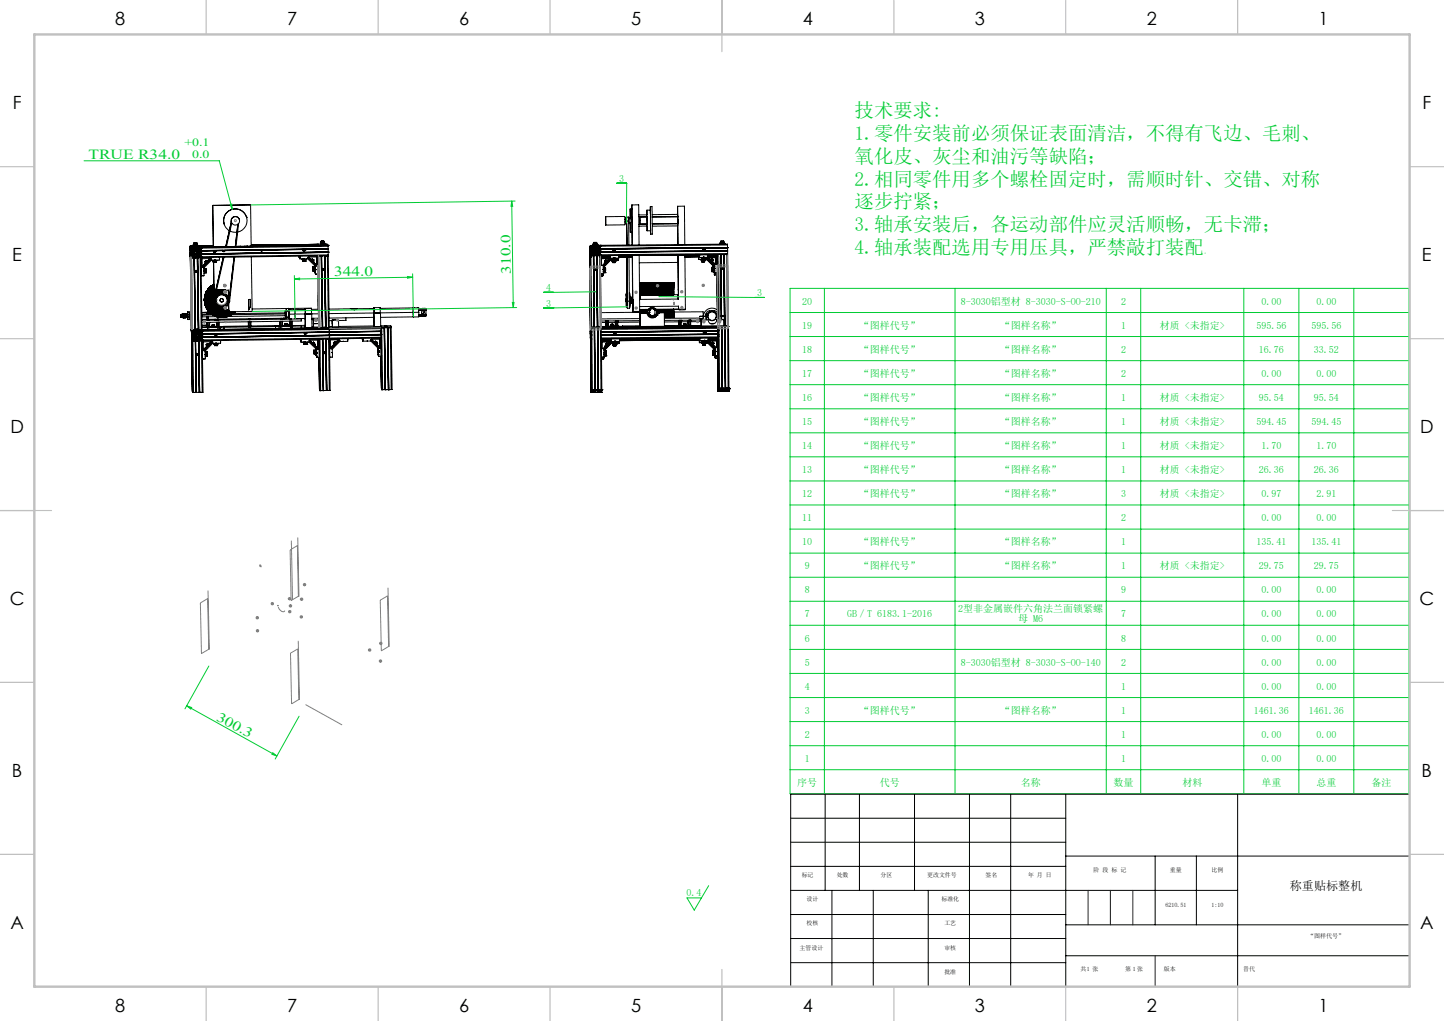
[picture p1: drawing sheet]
<svg xmlns="http://www.w3.org/2000/svg" width="420mm" height="297mm" viewBox="0 0 420 297" stroke-linecap="round" stroke-linejoin="round" font-family="sans-serif">
<defs><g id="words">
<g font-size="5.6" fill="#0c3">
<text x="248.6" y="34">技术要求:</text>
<text x="248.6" y="40.7">1.零件安装前必须保证表面清洁，不得有飞边、毛刺、</text>
<text x="248.6" y="47.3">氧化皮、灰尘和油污等缺陷；</text>
<text x="248.6" y="54">2.相同零件用多个螺栓固定时，需顺时针、交错、对称</text>
<text x="248.6" y="60.6">逐步拧紧；</text>
<text x="248.6" y="67.3">3.轴承安装后，各运动部件应灵活顺畅，无卡滞；</text>
<text x="248.6" y="73.9">4.轴承装配选用专用压具，严禁敲打装配</text>
</g>
<g font-size="5.3">
<text x="33.5" y="7.4">8</text>
<text x="83.5" y="7.4">7</text>
<text x="133.5" y="7.4">6</text>
<text x="183.5" y="7.4">5</text>
<text x="233.5" y="7.4">4</text>
<text x="283.5" y="7.4">3</text>
<text x="333.5" y="7.4">2</text>
<text x="383.5" y="7.4">1</text>
<text x="3.7" y="31.7">F</text>
<text x="413.7" y="31.7">F</text>
<text x="3.6" y="75.9">E</text>
<text x="413.6" y="75.9">E</text>
<text x="3" y="125.9">D</text>
<text x="413" y="125.9">D</text>
<text x="2.9" y="175.9">C</text>
<text x="412.9" y="175.9">C</text>
<text x="3.5" y="225.9">B</text>
<text x="413.5" y="225.9">B</text>
<text x="3" y="270.2">A</text>
<text x="413" y="270.2">A</text>
<text x="33.5" y="294.4">8</text>
<text x="83.5" y="294.4">7</text>
<text x="133.5" y="294.4">6</text>
<text x="183.5" y="294.4">5</text>
<text x="233.5" y="294.4">4</text>
<text x="283.5" y="294.4">3</text>
<text x="333.5" y="294.4">2</text>
<text x="383.5" y="294.4">1</text>
</g>
<g font-size="4.1" fill="#0c3">
<text x="25.7" y="46.2">TRUE R34.0</text>
<text x="97.2" y="80.4" transform="rotate(-1 97.2 80.4)">344.0</text>
<text x="148.6" y="79.7" transform="rotate(-91 148.6 79.7)">310.0</text>
<text x="62.7" y="209.3" transform="rotate(29 62.7 209.3)">300.3</text>
</g>
<text font-size="3.5" x="375.1" y="258.8">称重贴标整机</text>
<g font-size="3.3" fill="#0c3">
<text x="53.6" y="42.4">+0.1</text>
<text x="55.9" y="46.1">0.0</text>
</g>
<g font-size="2.9" fill="#0c3">
<text x="180.1" y="52.9">3</text>
<text x="158.8" y="84.7">4</text>
<text x="158.9" y="89.2">3</text>
<text x="220.2" y="86.2">3</text>
<text x="233.3" y="88.6">20</text>
<text x="279.4" y="88.6">8-3030铝型材 8-3030-S-OO-210</text>
<text x="326.1" y="88.6">2</text>
<text x="366.9" y="88.6">0.00</text>
<text x="382.9" y="88.6">0.00</text>
<text x="233.3" y="95.6">19</text>
<text x="250.1" y="95.6">“图样代号”</text>
<text x="291.1" y="95.6">“图样名称”</text>
<text x="326.1" y="95.6">1</text>
<text x="337.3" y="95.6">材质 &lt;未指定&gt;</text>
<text x="365.4" y="95.6">595.56</text>
<text x="381.4" y="95.6">595.56</text>
<text x="233.3" y="102.6">18</text>
<text x="250.1" y="102.6">“图样代号”</text>
<text x="291.1" y="102.6">“图样名称”</text>
<text x="326.1" y="102.6">2</text>
<text x="366.2" y="102.6">16.76</text>
<text x="382.2" y="102.6">33.52</text>
<text x="233.3" y="109.6">17</text>
<text x="250.1" y="109.6">“图样代号”</text>
<text x="291.1" y="109.6">“图样名称”</text>
<text x="326.1" y="109.6">2</text>
<text x="366.9" y="109.6">0.00</text>
<text x="382.9" y="109.6">0.00</text>
<text x="233.3" y="116.6">16</text>
<text x="250.1" y="116.6">“图样代号”</text>
<text x="291.1" y="116.6">“图样名称”</text>
<text x="326.1" y="116.6">1</text>
<text x="337.3" y="116.6">材质 &lt;未指定&gt;</text>
<text x="366.2" y="116.6">95.54</text>
<text x="382.2" y="116.6">95.54</text>
<text x="233.3" y="123.6">15</text>
<text x="250.1" y="123.6">“图样代号”</text>
<text x="291.1" y="123.6">“图样名称”</text>
<text x="326.1" y="123.6">1</text>
<text x="337.3" y="123.6">材质 &lt;未指定&gt;</text>
<text x="365.4" y="123.6">594.45</text>
<text x="381.4" y="123.6">594.45</text>
<text x="233.3" y="130.6">14</text>
<text x="250.1" y="130.6">“图样代号”</text>
<text x="291.1" y="130.6">“图样名称”</text>
<text x="326.1" y="130.6">1</text>
<text x="337.3" y="130.6">材质 &lt;未指定&gt;</text>
<text x="366.9" y="130.6">1.70</text>
<text x="382.9" y="130.6">1.70</text>
<text x="233.3" y="137.6">13</text>
<text x="250.1" y="137.6">“图样代号”</text>
<text x="291.1" y="137.6">“图样名称”</text>
<text x="326.1" y="137.6">1</text>
<text x="337.3" y="137.6">材质 &lt;未指定&gt;</text>
<text x="366.2" y="137.6">26.36</text>
<text x="382.2" y="137.6">26.36</text>
<text x="233.3" y="144.6">12</text>
<text x="250.1" y="144.6">“图样代号”</text>
<text x="291.1" y="144.6">“图样名称”</text>
<text x="326.1" y="144.6">3</text>
<text x="337.3" y="144.6">材质 &lt;未指定&gt;</text>
<text x="366.9" y="144.6">0.97</text>
<text x="382.9" y="144.6">2.91</text>
<text x="233.3" y="151.6">11</text>
<text x="326.1" y="151.6">2</text>
<text x="366.9" y="151.6">0.00</text>
<text x="382.9" y="151.6">0.00</text>
<text x="233.3" y="158.6">10</text>
<text x="250.1" y="158.6">“图样代号”</text>
<text x="291.1" y="158.6">“图样名称”</text>
<text x="326.1" y="158.6">1</text>
<text x="365.4" y="158.6">135.41</text>
<text x="381.4" y="158.6">135.41</text>
<text x="234.1" y="165.6">9</text>
<text x="250.1" y="165.6">“图样代号”</text>
<text x="291.1" y="165.6">“图样名称”</text>
<text x="326.1" y="165.6">1</text>
<text x="337.3" y="165.6">材质 &lt;未指定&gt;</text>
<text x="366.2" y="165.6">29.75</text>
<text x="382.2" y="165.6">29.75</text>
<text x="234.1" y="172.6">8</text>
<text x="326.1" y="172.6">9</text>
<text x="366.9" y="172.6">0.00</text>
<text x="382.9" y="172.6">0.00</text>
<text x="234.1" y="179.6">7</text>
<text x="246.4" y="179.6">GB／T 6183.1-2016</text>
<text x="278.7" y="178.2">2型非金属嵌件六角法兰面锁紧螺</text>
<text x="326.1" y="179.6">7</text>
<text x="366.9" y="179.6">0.00</text>
<text x="382.9" y="179.6">0.00</text>
<text x="296.2" y="181.1">母 M6</text>
<text x="234.1" y="186.6">6</text>
<text x="326.1" y="186.6">8</text>
<text x="366.9" y="186.6">0.00</text>
<text x="382.9" y="186.6">0.00</text>
<text x="234.1" y="193.6">5</text>
<text x="279.4" y="193.6">8-3030铝型材 8-3030-S-OO-140</text>
<text x="326.1" y="193.6">2</text>
<text x="366.9" y="193.6">0.00</text>
<text x="382.9" y="193.6">0.00</text>
<text x="234.1" y="200.6">4</text>
<text x="326.1" y="200.6">1</text>
<text x="366.9" y="200.6">0.00</text>
<text x="382.9" y="200.6">0.00</text>
<text x="234.1" y="207.6">3</text>
<text x="250.1" y="207.6">“图样代号”</text>
<text x="291.1" y="207.6">“图样名称”</text>
<text x="326.1" y="207.6">1</text>
<text x="364.7" y="207.6">1461.36</text>
<text x="380.7" y="207.6">1461.36</text>
<text x="234.1" y="214.6">2</text>
<text x="326.1" y="214.6">1</text>
<text x="366.9" y="214.6">0.00</text>
<text x="382.9" y="214.6">0.00</text>
<text x="234.1" y="221.6">1</text>
<text x="326.1" y="221.6">1</text>
<text x="366.9" y="221.6">0.00</text>
<text x="382.9" y="221.6">0.00</text>
<text x="231.9" y="228.6">序号</text>
<text x="255.9" y="228.6">代号</text>
<text x="296.9" y="228.6">名称</text>
<text x="323.9" y="228.6">数量</text>
<text x="343.9" y="228.6">材料</text>
<text x="366.9" y="228.6">单重</text>
<text x="382.9" y="228.6">总重</text>
<text x="398.9" y="228.6">备注</text>
<text x="199.7" y="260.8">0.4</text>
</g>
<text font-size="1.7" fill="#0c3" x="350.2" y="73.9">。</text>
<g font-size="1.7">
<text x="233.2" y="255">标记</text>
<text x="243.4" y="255">处数</text>
<text x="256.1" y="255">分区</text>
<text x="269.7" y="255">更改文件号</text>
<text x="286.6" y="255">签名</text>
<text x="299" y="255">年 月 日</text>
<text x="318.1" y="253.8">阶 段 标 记</text>
<text x="340.3" y="253.8">重量</text>
<text x="352.4" y="253.8">比例</text>
<text x="234.6" y="262">设计</text>
<text x="273.8" y="262">标准化</text>
<text x="339" y="263.9">6210.51</text>
<text x="352.4" y="263.9">1:10</text>
<text x="234.6" y="269.2">校核</text>
<text x="274.7" y="269.2">工艺</text>
<text x="380.5" y="272.7">“图样代号”</text>
<text x="232.5" y="276.4">主管设计</text>
<text x="274.7" y="276.4">审核</text>
<text x="274.7" y="283.3">批准</text>
<text x="314.3" y="282.6">共1 张</text>
<text x="327.3" y="282.6">第 1 张</text>
<text x="338.5" y="282.6">版本</text>
</g>
<text font-size="1.7" fill="#191924" x="361.6" y="282.6">替代</text>
</g></defs>
<g fill="none" stroke="#000" stroke-width=".29">
<path d="M61.9 59.8h.1M61.9 59.8l.2 12.1M72.9 59.6l-11 .2M72.9 59.6l.2 12.1M183.8 59.6h2l.1 11.7M183.8 59.6l.1 11.7-.1-3.7M183.8 59.6v1.2M55.3 71.6v.3M55.3 72.3h.1M55.3 71.6h.1M55.3 71.7h.1M55.3 71.7v.1"/>
<path d="M55.3 71.8h.1M55.3 72.1h.1M55.3 71.8v.1M55.3 71.8l.1 .4zM55.3 71.7v.4zM55.3 71.6h1M55.3 71.6l.1 3M55.3 72.3l.1 .4M55.3 71.9l.1 .7M55.3 72.1l.1 .4M55.3 71.9l.1 .2M55.3 71.9l.1 .3"/>
<path d="M55.3 71.6h.9h-.6M55.4 74.6h.1M55.4 72.3v.1M55.4 72.3h.1M55.4 72.7h.1M55.4 73.6h.1M55.4 73.9h.1M55.4 73.9v.1M55.4 73.6v.1M55.4 73.7h.1M55.4 74.5h.1M55.4 74.4v.1"/>
<path d="M55.4 74.4h.1M55.4 74.1h.1M55.4 74.4v.2M55.4 73.5v.1M55.4 72.6h.1M55.4 72.5h.1M55.4 72.5v.1M55.4 72.1v.1M55.4 74.1v.4zM55.4 72.8v.6zM55.4 72.6l.1 .4M55.4 74.6l.2 16.8-.2-16.8"/>
<path d="M55.4 73.7v.7M55.4 73.7l.1 .3M55.4 74.4l.1 .4M55.4 74.5v.1M55.4 74.4l.1 .3M55.4 72.2l.1 .8M55.5 75h.2M55.5 75h.1M55.5 74.7l.2 .3M55.5 73h.1M55.5 73.6l-.1 .1M55.5 75l.3 21"/>
<path d="M55.5 73.6h.1M55.5 74v.7M55.5 73.6l.1 .3M55.5 75h1.1M55.5 74h.1M55.5 73l.1 .1M55.5 73v.1M55.6 75h.1M55.6 73.9l-.1 .1M55.6 71.6l-.3 .3M55.6 73.6l.1 .3M55.6 71.6l.1 .4"/>
<path d="M55.6 73.9h.1M55.7 73.9v.4M55.7 72l-.3 .2M55.7 73.9h.2M55.7 72h.7M55.7 74.2v.1M55.7 75l.3 21M55.7 74.3h.3M55.8 72.1l-.2 .1M55.8 74.4l-.2 .1M55.9 73.9h.1M55.9 73.9l.1 .4"/>
<path d="M56 72.6v.1M56 74.3h.1M56 72.6l-.4 .1v.4M56 72.7l.3 .3M56 72.7h-.4h.5M56 73.8l-.1 .1M56.1 73.7l-.1 .2M56.1 72.2l.3 .3M56.1 73.7h.1M56.1 74.4h.1M56.1 74.8h.1M56.1 72.5h.1"/>
<path d="M56.1 74.4v.4M56.1 72.5l.4 .4M56.1 74.6l.1 .2M56.2 72.8v.4zM56.2 73.2v.1M56.2 74.8h.5M56.2 72.9v.2M56.2 73.1v.2M56.2 73.3h.1M56.2 74.4h.1M56.2 73.1h.1M56.2 71.2v.2h.3"/>
<path d="M56.2 73.5l.1 .1M56.2 73.3l.1 .1M56.2 73.6l-.6 .1M56.3 74.3h.1M56.3 73h.1M56.3 74.3h.3M56.3 73v.4M56.3 73.4v.2M56.3 73.6h.1M56.3 74.3l-.1 .1M56.3 73.6l-.7 .1M56.3 73h-.1"/>
<path d="M56.3 73.5l-.9 .1M56.3 73.6l.1 .3M56.3 73.6h-.7M56.3 71.5l.1 .3M56.3 71.5h.6M56.3 71.8l.1 .2M56.4 74.2l.2 .1M56.4 73.9h.1M56.4 72h.1M56.4 73h.1M56.4 73v.9M56.4 74.2h.1"/>
<path d="M56.4 74.2l-.1 .1M56.4 73.9l-.4 .4M56.4 71.8v.3M56.4 70.7h.1M56.4 71.8h.5M56.4 70.7h.2M56.4 72.5h.1M56.4 72v.1M56.4 71.2h-.2M56.4 72.6h.1M56.4 70.7v.5M56.4 71.8l.1 .2"/>
<path d="M56.4 75h.1M56.4 74.9h.1M56.4 72.6h1M56.4 72.6v.1M56.4 72.4h.5M56.4 72.3v.1M56.4 74.5l.2 .3M56.4 74.9v.1M56.4 74.2h.2M56.4 74.2h.3M56.4 72.3v.4M56.4 74.9h1.1"/>
<path d="M56.4 75l.4 21M56.4 71.9h.2M56.4 72.1h.1M56.5 72.3h.9M56.5 72h.9M56.5 74.9h-.1M56.5 72.1l-.4 .1v.3M56.5 72.9h.1M56.5 72h.1M56.5 72.3h-.1M56.5 72v.3M56.5 74.5l.1 .3"/>
<path d="M56.5 74.9h.1M56.5 72.1h.1M56.5 75h.1M56.5 74.6h.2M56.5 74.2h.2zM56.5 71.5h.1M56.5 71h.2M56.5 71h.8M56.5 71.4h.1M56.5 74h.1M56.5 71v.5M56.5 71.5h-.2"/>
<path d="M56.5 75l.4 21M56.5 71.5h.8M56.5 74.7h.2M56.5 74h.9M56.5 74l-.3 .4M56.5 72.9h.9M56.6 75h.1M56.6 74.9h.1M56.6 74.4l.1 .1M56.6 74.8l-.1 .1M56.6 74.5h.1M56.6 74.4v.1"/>
<path d="M56.6 74.2v.2M56.6 72h.1M56.6 71.8h.1M56.6 75l.7-.1zM56.6 71.8v.2M56.6 73.6h.1M56.6 70.7l-.2 .1M56.6 70.7l.2 .1M56.7 74.5h.1M56.7 74v.9h.8M56.7 74.9h.8M56.7 74.7h.3"/>
<path d="M56.7 74.7l.3 .1M56.7 73.3v.3M56.7 71h.4M56.7 71l-.2 .1M56.7 71l.2 .1M56.8 74.9h.1M56.8 74.9h.6M56.8 70.8v.2M56.9 79h.1M56.9 71.5v.3M56.9 78.8l.2 .4M56.9 71.5h.6"/>
<path d="M56.9 78.8h.1M56.9 71.1v.4M56.9 72.6l-.5 .1M56.9 72.6h.5M56.9 72.4h.5M56.9 72.4v.2M57 74.7h.3M57 74.7v.1M57 70.7h-.4M57 70.7h-.6M57 70.7h.2M57 70.7l-.2 .1"/>
<path d="M57.1 71h.2M57.1 71l-.2 .1M57.1 71l.2 .1M57.1 79.1v.1M57.2 70.7h-.8M57.2 70.7h.1M57.2 71.8h.1M57.2 71.9l-.7 .1M57.2 71.8h-.6M57.2 70.7v.3M57.3 74.2h.2M57.3 71.8l-.1 .2h-.6"/>
<path d="M57.3 74.7l-.3 .1M57.3 78.7l-.3 .2 .1 .2M57.3 78.7l.1 .2-.3 .2M57.3 73.3v.3M57.3 74v.7M57.3 71.8v.2M57.3 78.7l-.4 .1M57.3 78.7l.1 .1M57.3 78.7h.1M57.3 72.1h.1M57.4 71.2h.1M57.3 71.5h.2"/>
<path d="M57.3 71v.5M57.3 71.8l.1 .2M57.4 72.8l-.9 .1M57.4 74.9h.1M57.4 74.8v.1M57.4 72l-.1 .1M57.4 72h.1M57.4 72.1v.5M57.4 74.8h.1M57.4 72.1h.3M57.4 72.6h.1M57.4 75h.1"/>
<path d="M57.4 74h.1M57.4 72.8h.1M57.4 74.7v.1M57.4 74.9v.1M57.4 74.9l-.8 .1M57.4 75l.3 21M57.4 74.8h.3M57.4 74l.4 .4M57.4 72.4h.1M57.4 71.2l-.1 .2M57.4 74.2h.1M57.4 74.4l-.1 .1h.2"/>
<path d="M57.4 79.1l-.3 .1M57.4 74.2h-.1h.1M57.4 72.6l.2 .1h-1.3l.1-.1M57.4 74.2v.2M57.4 72v-.2v.2M57.5 75h.1M57.5 74.9h.1M57.5 74.9v.1M57.5 74.9l-.1 .1M57.5 75l.3 21M57.5 72.6h.1M57.5 71.5l.1 .2-.7 .1"/>
<path d="M57.5 73h.1M57.5 73.9h.1M57.5 73v.9M57.5 74.5v.2M57.5 73.9l.4 .4M57.6 72.3l-.2 .1M57.6 74.5h-.1M57.6 72.5l-.1 .1M57.6 74.3l-.2 .1M57.6 74.4h.1M57.6 72.1l-.1 .2M57.6 72.1l.1 .4"/>
<path d="M57.7 74.4h.1M57.7 74.4l.1 .3M57.7 74.4v.4M57.7 72.1v.4M57.7 73.9v.1M57.7 74l.1 .1M57.7 72.8v1.1M57.7 73.3v.5M57.7 72.1v.1M57.7 72.8v.5M57.7 74h.1M57.7 73.8l.1 .1"/>
<path d="M57.7 72.8l.1 .5M57.7 72.5h.1M57.7 73.8v.1M57.7 72.8h.3M57.7 72.8h.1M57.7 72.5l-.3 .3M57.8 73.3h-.1M57.8 73.3v.4M57.8 73.7l-.1 .1M57.8 74.7l-.1 .1M57.8 74.4h.1M57.8 73.3h.2"/>
<path d="M57.8 74.4v.3M57.8 73.7h.2M57.8 73.9h.1M57.8 73.9l.1 .4M57.9 73.9v.4M57.9 72.6h.3M57.9 72.6l-.4 .4M57.9 74.3h.1M57.9 74.3h.3M58 72.6l-.1 .1M58 72.8v.5M58 73.3v.4"/>
<path d="M58 72.7v.1M58 72.7l-.3 .1M58 72.6l.1 .2M58 73.7h.1M58.1 72.8v.9M58.1 71.6l.3 .5M58.1 71.6l.1 .3M58.1 73.7h-.1M58.1 73.7h.3M58.1 72.8h.1M58.1 73.9h.1M58.1 73.9h-.2"/>
<path d="M58.2 71.9l.2 .3M58.2 72.1h-.2M58.2 72.7v.1M58.2 73.7v.2M58.2 71.9l-.7 .1M58.2 73.9v.3M58.2 74.9h.3M58.2 74.4l-.2 .1M58.2 73h.1M58.2 74.9l-.7 .1M58.2 74.9l.3 21M58.2 74.2v.1"/>
<path d="M58.2 72.6h.1M58.2 72.6v.4M58.2 73.7l.1 .1M58.3 74.9h.1M58.3 73.8l-.1 .1M58.3 73.8h.1M58.3 73h.1M58.3 73.7v.1M58.3 73.8v.1M58.3 74.9h.2M58.3 71.9h.2M58.3 73.9h.1"/>
<path d="M58.3 73.9v-.2l.1 .2M58.4 74.9h.1M58.4 72.9v.8M58.4 72.9l-.1 .1M58.4 73.7l.1 .3M58.4 73.9h.1M58.4 73.5h.1M58.4 72.1h.1M58.4 72.9v.6M58.4 73h.1M58.4 72.9h.1M58.4 71.9v.2"/>
<path d="M58.4 71.9h.1M58.4 72h.1M58.4 72v.1M58.4 71.9v.1M58.4 71.9v.3M58.4 72.1v.1M58.4 73.9l.1 .1M58.4 72.9l.1 1M58.4 72.9v.1M58.4 73.5v.4M58.4 73l.1 .8M58.4 72.2l.1 .7"/>
<path d="M58.5 74.9h.1M58.5 74.9l.3 21h-.3M58.5 74.9l.1 5.4 .7-.1v-1.3M58.5 73l6.3-.2 .2 .4M58.5 73l6.4-.2 .1 .3M58.5 73h.1M58.5 73.8v.1M58.5 73.8h.1M58.5 73.9h.1M58.5 73.9v.1M58.5 74.7v.2M58.5 74.8v.1"/>
<path d="M58.5 74.8h.1M58.5 74.7v.1M58.5 74.7h.1M58.5 72.9h.1M58.5 72.9v.1M58.5 73.1v.7zM58.5 74.7l-.3 .2M58.5 72.9h-.1M58.5 71.9h.1M58.5 72.9v2M58.5 71.9h.6M58.9 77.4l-.1 .1"/>
<path d="M58.9 77.4v.1M58.9 77.5h-.1M59 77.8h.1M59.1 71.9h.1M59.2 71.9h.1M59.2 78.9h.1M59.3 78.3h.2M59.3 77.9l.1 .1M59.3 77.9v1M59.3 79.5h.2M59.3 79.1h.2M59.3 78.9h-.1"/>
<path d="M59.4 78v.1M59.4 78h.1M59.4 78l.1 .1M59.4 78.1l.5 .2M59.5 78.3v.8M59.5 79.1v.4l.1-.1M59.5 78.3v.2M59.5 71.8h.4M59.5 71.8h.6h-.2M59.5 71.8v.1M59.5 78.5v.6M59.5 78.5h.5"/>
<path d="M59.5 79.1h.1M59.5 78.6h.5M59.5 79.1h.5M59.5 79.1l.1 .3M59.6 79.4h.4M59.6 76.1l.3 .5 .3-.2M59.6 76.1h.1M59.6 76.1v.1M59.7 76.5h.1M59.7 76.4l.3 .3-1 1.1M59.7 76.4v.1M59.7 76.1l.1 .2 .3-.1h-.4"/>
<path d="M59.7 76.1h.1M59.7 76.4h.1M59.8 76.6l-.9 .9M59.8 76.4h.1M59.9 71.8h.1M59.9 78.1v.2M59.9 75.9l.3 .1M59.9 78.3h.1M59.9 75.9h.1M59.9 75.9l.2 .1M60 78.5h.1M60 78.6v.2"/>
<path d="M60 79.1v.1M60 76.1l.2 .5-.4-.2M60 76.1h.1M60 76.1l.3 .2M60 78.8v.4M60 78.5v.3M60 79.2v.1M60 79.3h.1M60 78.8v.3M60 78.5v.1M60 79.2v.2M60 79.3v.1"/>
<path d="M60.2 76h.1M61.1 75.2l-.9 .9-.3-.2M61.1 71.8h-1.2M61.1 71.8l-2.5 .1 1.3-.1M61.1 71.8h.1M61.3 75.3l-1 1.1-.3-.3M61.3 75.3l-2.5-.1v2.5l.2 .1M61.3 71.8v.1M61.3 71.8h.8l-3.8 .1M61.4 75.3h-.1M61.8 75.7l.1 .2M61.9 75.9h.4"/>
<path d="M61.9 75.9h.1M61.9 75.9v.1M61.9 76h.1M62 76h.1M62 76.3h.1M62 75.9h.3M62 76.3l.2 .1M62 75.9v.4M62.1 76.3v.1M62.1 71.5l-4.5 .1h.5M62.1 71.5l-4.5 .1M62.1 76.4h.1"/>
<path d="M62.1 76.4l.1 8.1M62.2 73.3h.1M62.2 73.1l.1 .4M62.2 73.1h.1M62.2 75.7l.1 .2M62.3 73l-.1 .1M62.3 75.9h.1M62.3 76.3h.2M62.3 75.9v.4M62.3 76.3l-.1 .1M62.4 73.4l-.1 .1M62.4 75.7h-.9l-2.2 2.2"/>
<path d="M62.4 75.6h.1M62.4 75.7h.1M62.5 73l-.3 .1 .2 .3M62.5 73l.2 .3-.3 .1M62.5 76.3l-.3 .1M62.5 76.3h.4M62.5 73h.1M62.6 73l.1 .3-.4 .2M62.7 73.1h.1M62.8 75.9v.4M62.8 75.9h-.5M62.8 76.3h-.3"/>
<path d="M62.8 76.3h.1M62.9 76.3h.1M62.9 75.9v.4M63.1 75.8l-.8 .1M63.1 75.8l-.3 .1M63.1 75.7v.1M63.7 74.9v.8h-1.3M63.7 71.8h.2M63.7 71.8h.1M63.7 74.9h.1M63.8 74.9h.1M63.9 71.8h.1"/>
<path d="M64.8 73h.1M64.8 72.9v.1M64.8 72.9h.1M64.9 74.8l-2.7 12M65 73.1v.1M65.1 64.7l.1 .4M65.1 64.7a3.3 3.3 0 0 0 1.6 2.4M65.1 64.7a3.4 3.4 0 0 1 2.8-3.9 3.4 3.4 0 0 1 3.9 2.7 3.4 3.4 0 0 1-2.7 4M65.2 74.8l-2.8 12.1M65.3 72.8v.3h-.3M65.4 72.8l-.1 .4h-.3M65.4 72.8h.1"/>
<path d="M66.2 71.8h.1M66.9 67.2l2 .4M67.2 71.8h.4M67.2 71.8h.1M67.4 64.9l-1.5 6.9M67.6 71.8h.2M67.6 71.8h-.3h.5M67.6 71.8h.1M67.7 63.2a1.24 1.24 0 0 1 1.9 .7M67.7 63.2l-.5 .8 .1 .6-1.6 7.2M67.8 71.8h.1M68.1 74.8l-1.5 12.8"/>
<path d="M68.3 74.8l-1.5 12.8a2.32 2.32 0 0 1-2.7 2 2.32 2.32 0 0 1-1.9-2.8M68.3 71.7h.1M68.3 71.7l.8 .1M68.6 71.7l.2 .1M68.6 71.7l-4.7 .1M68.6 71.7v.1M69.1 71.8h.1M69.2 65.2l-.8 6.5M69.3 71.7l-.2 .1M69.3 71.7l.7 .1M69.4 65l-.7 6.7M70 71.6v.2"/>
<path d="M70 71.6l-.7 .1M71 71.7h.1M71.1 71.6l-.1 .1M71.1 71.6v.1M71.1 71.6h.7M71.1 71.7h.1M71.7 63.2h.1M71.7 63.2a3.4 3.4 0 0 0-4-2.4 3.4 3.4 0 0 0-2.6 3.9M71.8 71.6l.2 .1M71.8 71.6l-.8 .1M72 71.6l-3 .1M72 71.6v.1"/>
<path d="M72.1 71.7h.1M72.1 71.6h.8M72.4 71.7h.2M72.4 71.7h.1M72.6 71.7h.1M72.6 71.7h1M72.8 71.6h.1M72.9 71.6h.1M73.1 71.4h1.8M73.1 74.7l.2 15.9-6.8 .1M73.2 71.4h.3M73.2 71.4h.1"/>
<path d="M73.3 71.7h.3M73.3 71.7h.1M73.4 71.7h.4h-.2M73.4 71.7h.1M73.5 71.4h.2h-.4M73.5 71.4h.1M73.5 71.4h.3M73.6 71.7h.3M73.6 71.7h.1M73.9 71.7h.1M74.8 71.4h.1M74.9 71.6h.1"/>
<path d="M75 71.6h.1M75 71.6l-1.1 .1M75 71.4h-1.9h.4M75 71.4v.2M75.8 72.8h.1M75.8 72.8l.3 .3M75.9 72.8l.2 .2M76 71.3h1.2M76 71.3l-1 .1M76 71.3v.3M76 71.3l.1 .3M76.1 73v.1"/>
<path d="M76.3 72.8l-.2 .2M76.4 72.8l-.3 .3M77.2 71.3h.1M77.2 71.3l-4.1 .1M77.2 71.3v.3M77.3 71.6h.1M77.3 71.6h-4.4M77.3 71.6l-5.2 .1M77.3 71.3h.1M77.3 71.3v.3M77.4 71.6h.1M87 71.4h.1"/>
<path d="M87 71.4v.1M87 74.9l.1 .1M87 74.9h.1M87 74.5v.4M87.1 71.4v.1M87.1 75.2l1.3 .1M87.1 75.2h.1M87.1 74.6v.6M87.2 74.5l-.1 .1M87.8 75.3l.1 .2M87.9 75.5h.2M87.9 75.5h1"/>
<path d="M87.9 75.6h.1M87.9 75.5v.1M88 75.6h.1M88 75.5l.1 .5M88.1 75.9v.1M88.1 75.3v.2M88.1 75.5l.1 .4M88.1 72.8l.3 .3M88.1 76h.3M88.1 72.8h.1M88.2 72.9h.1M88.2 75.9l.2 .1"/>
<path d="M88.2 75.9l-.1 .1M88.3 72.6l-.2 .2M88.3 71.4h4M88.3 71.4h-1.2M88.3 71.4v.1M88.4 76h.4M88.4 72.6l-.2 .1 .2 .4M88.4 72.6l.3 .1-.3 .4M88.4 75.2l1.1 .1 2.2 2.1v1M88.4 72.6h.1M88.4 73.1h.1M88.4 75.3h.1"/>
<path d="M88.6 72.6l.1 .4-.3 .1M88.6 75.5v.4M88.6 75.9l-.2 .1M88.6 75.9l.2 .1M88.7 72.7h.1M88.9 75.9h.1M88.9 75.9l-.1 .1M88.9 75.5v.4M89.1 75.5h-1M89.1 75.5h-.2M89.1 75.3v.2M89.3 71.4v.1"/>
<path d="M89.5 71.4h.1M89.6 74.9h.1M89.6 74.9l1.1 1.1M89.7 74.8l-.1 .1M89.7 74.8h2.4l.1 2.5M89.7 74.8l.9 .8M90.6 75.6l.2-.3-.1 .4M90.6 75.6h.1M90.8 71.4h-.3M90.8 71.4h.1M90.8 71.4h-.2h.5M90.9 77.7v.5"/>
<path d="M90.9 77.7v.3M90.9 77.7h.1M90.9 75.7l-.2 .3M90.9 75.7l-.1 .4 .4-.1M90.9 75.7h.1M90.9 78v.3M90.9 78.3v.2M90.9 78.2v.3M90.9 78v.5v-.3M90.9 78v-.3v.5M90.9 78.2h.1M90.9 78l.1 .2"/>
<path d="M90.9 78.3l.1 .2M90.9 78.5h.1M91 78.2h.1M91 78.5h.1M91 78.2l-.1 .1M91 78.2l.1 .4M91 78v.2M91 78.6l.1 .2M91 78.1l.1 .7zM91 78.2l.1 .3M91 78h.5M91.1 75.6l-.3 .2"/>
<path d="M91.1 75.6h.1M91.1 78.6v.2M91.1 78.5v.1M91.1 78.5h.4M91.1 78l-.1 .2M91.1 78.8h.4M91.1 71.4h-.3M91.1 71.4h.1M91.2 75.6l-.3 .3 .2 .2M91.2 75.6h.1M91.2 75.9l-.1 .3-.3-.2M91.2 75.9v.1"/>
<path d="M91.2 75.9l.1 .1M91.2 76h.1M91.3 76l-.3 .3 1.2 1M91.4 77.7v.3M91.4 77.7h.1M91.4 77.7h-.5M91.4 77.5v.5M91.4 77.5h.1M91.4 77.5v.2M91.5 78h.1M91.5 78.8v.3M91.5 78v.5"/>
<path d="M91.5 78.5v.3M91.5 77.8h.2v.7M91.5 78.5h.2M91.5 77.8v.7M91.5 78.5v.6M91.5 77.8v.2M91.5 71.4h.2M91.5 71.4h.1M91.6 77.4v.3v-.2h-.2M91.7 79.3v.1M91.7 79.3h.1M91.7 71.4h.1"/>
<path d="M91.7 79.1v.3M91.7 78.5v.6h-.2M91.7 78.4h.1M91.7 78.5h.1M91.7 79.7h.1M91.7 78.5l.1 1.2M91.7 78.4v.1M91.7 79v.7M91.8 79.7h.1M91.8 79.7l.6 .1M91.8 78.4v.1M91.8 78.4l-.1 .1"/>
<path d="M91.9 76.9l-.7-.7 .7 .8M91.9 76.9v.1M92 71.4h-1.2M92 71.4h.1M92.1 76.9h-.2M92.1 76.9v-2.1v2.1M92.1 76.9h.1M92.1 76.9l-.2 .1M92.2 77.2l-.2 .1M92.2 77.2v.1M92.3 71.4h.1M92.3 71.1v.2"/>
<path d="M92.3 71.1h.1M92.3 71.3l-15 .3M92.3 71.3l-5.2 .1M92.3 71.3l.1 .1M92.3 71.1l-19.2 .3M92.4 71.4h.1M92.4 79.8l.2 10.2M92.5 79.8l.1 10.2M92.5 79.7l-.1 .1M92.6 71l-.3 .3M92.6 71v.4h.8M92.6 71h.6"/>
<path d="M92.6 74.4h.4M92.7 74.4h-.2l.3 21M92.7 74.4h.8M92.7 74.4l.3 21M93.1 74.4h.1M93.2 70.7v.2h.3M93.2 70.7h.3M93.3 71l.1 .2M93.3 71h.6M93.3 71.2l.1 .2M93.3 71.2l.2 .2M93.4 71.4h.1"/>
<path d="M93.4 74.4h.1M93.4 74.4l.4 21M93.4 70.6h.1M93.4 70.2h.2M93.4 70.2h.8M93.4 70.6l-.2 .1M93.4 70.2v.4M93.5 74.4h.1M93.5 74.4l.3 21M93.5 71h.1M93.5 70.5h.2M93.5 70.5h.8"/>
<path d="M93.5 70.9l-.2 .1M93.5 74.4l.4 21M93.5 71h.8M93.5 70.5v.5M93.6 74.4h.1M93.6 70.2h.4M93.6 70.2h-.2M93.6 70.2h.2M93.6 71.2h.1M93.6 71.2h.6M93.6 78.6l.3 .1M93.6 71.2v.2l-35.2 .5"/>
<path d="M93.7 70.5h.4M93.7 70.5l-.2 .1M93.7 70.5l.2 .1M93.8 70.2v.3M93.9 78.1l-.3 .1M93.9 78.2l-.2 .1 .2 .3M93.9 78.1a.3 .3 0 0 1 .3 .3 .3 .3 0 0 1-.3 .3M93.9 78.2l.2 .1-.2 .3M93.9 78.1v.1M93.9 78.6v.1M93.9 71v.2M93.9 71.2h-.5"/>
<path d="M93.9 70.6v.4M94 70.2h.2M94 70.2h-.2M94.1 70.5h.2M94.1 70.5l-.2 .1M94.1 70.5l.2 .1M94.2 78.3h.1M94.2 70.2v.3M94.2 70.2h.1M94.2 71.2h.1M94.2 71.2v.2h1.2M94.3 70.7h.1"/>
<path d="M94.3 70.6l.1 .1M94.3 70.9l.2 .1M94.3 70.5v.5M94.4 74.4h.1M94.4 74.4l.3 21M94.4 71.2v.2M94.4 70.7l-.1 .2M94.4 74.4h.8M94.4 71.4h.1M94.4 74.4l.4 21M94.5 74.4h.1M94.5 71v.2h-.6"/>
<path d="M94.5 71h-.6M94.8 74.4h.1M94.9 74.4h.4M95.1 71l.3 .4M95.1 71l.1 .4h-.8M95.1 71h-.5M95.2 74.4h.3M95.2 74.4l.3 21M95.4 71.4v.2M95.4 72.4h.1M95.4 72.5h.1M95.4 71.4h.1"/>
<path d="M95.4 71.4l-37 .5M95.4 71.6l-37 .6M95.4 71.6v.9M95.4 72.4l-36.9 .5M95.4 72.5l-30 .4M95.4 72.5l.1 .8M95.4 72.4l-30 .5M95.5 74.4l.3 21h-.3M95.5 74.2v.2M95.5 73.4h.1M95.5 73.3h.1M95.5 73.3l-37 .6"/>
<path d="M95.5 73.3v.9M95.5 73.4l-37 .6M95.5 74.2l-37 .5M95.5 74.4l-37 .5M95.5 73.3l-37 .5M171.5 74.7v.2M171.5 75h.1M171.5 74h.1M171.5 72.9h.1M171.5 72.6h.1M171.5 73h.1M171.5 73.9h.1"/>
<path d="M171.5 74.3h.1M171.5 74.2v.1M171.5 73.8v.1M171.5 73.8h.1M171.5 73.9v.1M171.5 74.9v.1M171.5 74.9h.1M171.5 74.8v.1M171.5 74.8h.1M171.5 74.4h.1M171.5 74.7v.3M171.5 72.6v.1"/>
<path d="M171.5 73v.1M171.5 73.1h.1M171.5 72v.2M171.5 72h.1M171.5 72v.1M171.5 72.1h.1M171.5 72.1v.1M171.5 72.2h.1M171.5 72.5h.1M171.5 72.8v.1M171.5 71.9v.3M171.5 72.9v.1"/>
<path d="M171.5 74.4v.4zM171.5 72.1v.4zM171.5 73.1v.7zM171.5 74.4v.5zM171.5 71.9h.1M171.5 74.9l.2 21.1M171.5 71.9v3.1M171.6 72.8v.3M171.6 72.9h.1M171.6 73.2h.1M171.6 71.6v.8M171.6 71.6l-.1 .6"/>
<path d="M171.6 74.4h.3M171.6 74.4h.1M171.6 73.1v.1M171.6 72.4h.1M171.6 74.2l.3 .2M171.6 73.1h.8M171.6 73.2h.9M171.6 73.4l-.1 .6M171.6 71.6l-.1 .5M171.6 74.4l.4 38.9M171.6 74.4l.2 21M171.6 73.4v.8"/>
<path d="M171.6 74.2l-.1 .5M171.6 72.4l-.1 .5M171.6 72.4v.4M171.7 73.4h-.1M171.7 73.4h.1M171.7 72.4l-.1 .7M171.7 72.5h.1M171.7 72.4v.1M171.7 72.4l-.1 .5M171.7 73.3v.1M171.8 72.6h.4M171.8 72.5h.1"/>
<path d="M171.8 72.6h.2M171.8 72.5l-.1 .4M171.8 72.1v.4M171.8 72.1h.3M171.8 72.1v.1M171.9 74.4l.2 20.7M172 72.6h.1M172.1 72.1h.1M172.1 72.1l-.1 .5M172.2 72.1l.3 .3M172.2 72.1l-.2 .5M172.3 71.6h.1"/>
<path d="M172.3 71.9h.1M172.3 71.9l.4 .4h.9l.3-.4M172.3 73.8v.1M172.3 73.8v.4h.4M172.3 71.6h.3M172.3 71.6v.3M172.3 73.2v.2M172.3 73.4l.1 .1M172.4 73.2v.1M172.4 73.3v.2M172.4 73v.2M172.4 72.6v.4z"/>
<path d="M172.4 73.3h.1M172.4 71.1l.1 .1M172.4 71.1h.1M172.4 72.6v.5M172.4 73.8v.2M172.4 73.1h.1M172.4 74.2h.1M172.4 72.5v.3M172.4 72.8v.3M172.4 72.8h.1M172.4 74l.1 .2M172.4 72.5v.1"/>
<path d="M172.5 71l-.1 .1M172.5 73.8h.3M172.5 71h1.2M172.5 74.1l-.1 .1M172.5 71.2h1.2M172.5 71.2h.3M172.5 72.4v.1M172.5 71.2h.1M172.5 72.4l-.1 .1M172.5 74.2h.1M172.5 73.3l-.3 .4h-.4l-.1-.4M172.5 73.3h.1"/>
<path d="M172.5 71.2l.1 .2M172.5 72.5v.8M172.5 72.5v.1M172.6 74.4h.1M172.6 72.1h.1M172.6 71.4h-.8l-.2 .2M172.6 71.4h.1M172.6 71.4v.1M172.6 72.1h1M172.6 74.4l.2 20.7M172.6 73.8h-.2M172.6 73.8h.1"/>
<path d="M172.6 74.3h.1M172.6 71.5h.1M172.6 70.6v.4M172.6 73.8h.2h-.2M172.6 74h-.2M172.6 74l.2 .1-.3 .1M172.6 71.8h1M172.6 71.5v.1M172.6 71h.3M172.6 71.8h.1M172.6 71.6v.2M172.6 73.8v.2"/>
<path d="M172.6 74.3v.1M172.6 71h-.1M172.7 74.4h.1M172.7 73.6l.1 .6M172.7 72.1h.5M172.7 73.4v.1M172.7 73.4v.2M172.7 74.4l.2 20.7M172.7 73.4h.8M172.7 73.5l-.4 .3M172.7 73.5l-.1 .1M172.7 71.9h.5"/>
<path d="M172.7 71.9l-.1 .2M172.7 72.1h.1M172.7 74.3h-.1M172.7 71.9v.2M172.7 74.2v.2M172.8 70.5h.3M172.8 70.5l-.2 .1M172.8 78.6l.2 .1M172.8 78.2l.3-.1 .2 .3M172.8 71.2v.2M172.8 70.5l.1 .1M172.8 78.4h.1"/>
<path d="M172.8 71.2h.1M172.8 71.2h.3M172.8 78.4l.1 .2 .3-.2M172.8 78.4l.2-.2 .2 .2M172.8 72.8h.1M172.8 74.2h.3M172.8 74.2h.6M172.8 74.2h.1M172.8 72.7v.3M172.9 70.6v.4M173 78.7h.1M173.1 71.2h.3"/>
<path d="M173.1 70.5h.3M173.1 74.2h.3M173.1 71.2h.1M173.1 70.5l-.2 .1M173.1 70.5l.2 .1M173.1 71.2v.2M173.1 72.6v.6M173.1 73.5v.7M173.2 78.4h.1M173.2 72.1h.5M173.2 72.1h.4M173.2 72.1h.1"/>
<path d="M173.2 71.9h.4M173.2 71.9v.2M173.3 78.5h.1M173.3 78.4l-.3 .3M173.3 70.9l.4 .1M173.3 70.9l-.4 .1M173.3 70.6v.3M173.4 71.2h.1M173.4 71.2v.2M173.4 73.7l.2 .1M173.4 74.2h.1M173.4 71.2h.3"/>
<path d="M173.4 70.5l.2 .1M173.4 72.7v.4M173.4 70.5l-.1 .1M173.5 71.2v.2h-.8M173.5 73.8v.3M173.5 74.1h.1M173.5 73.8h.1M173.5 74.4h.1M173.5 73.4l-.1 1M173.5 71.5v.1M173.5 71.5h.1M173.5 74.3h.1"/>
<path d="M173.5 73.4h.1M173.5 71.6h.1M173.5 74.1l-.1 .1M173.5 74.4l.2 20.7M173.5 71.6h.4M173.6 71.4l-1 .1M173.6 73.8h.1M173.6 71.5h-.1M173.6 74.3h.1M173.6 71.8h.1M173.6 70.6v.4M173.6 71.6v.2"/>
<path d="M173.6 73.4v.2M173.6 74.3v.1M173.6 74.4l.2 20.7M173.6 73.4l.4 .4M173.6 74v.2M173.6 74.4h.1M173.6 71.4v.1M173.6 71.4h.8l.2 .2M173.6 71.8v.1M173.6 72.1h.1M173.6 74.3l.1 .1M173.6 71.9v.2"/>
<path d="M173.7 73.7l-.1 .1M173.7 71.2h.1M173.7 72.4v.1M173.7 73.3h.1M173.7 73.3l.4 .4M173.7 72.4v.9M173.7 71l.1 .1M173.8 72.1h-.1M173.8 71.1l-.1 .1M173.8 71.1h.1M173.8 73.5h.1M173.9 72.3v1.2"/>
<path d="M173.9 72.3v.5M173.9 72.8v.5M173.9 72.8h.1M173.9 72.3v.1M173.9 71.6h.1M173.9 73.3h.1M173.9 72.3l.5 .1M173.9 71.6l-.1 .4M173.9 72.4h.1M174 72.4h.1M173.9 72.8l.1 .5M173.9 72.4v.4"/>
<path d="M173.9 74.2h-.4v.2M173.9 71.9h.1M173.9 72.8h.2M173.9 73.5h.2M173.9 73.3v.2M173.9 71.6v.3M173.9 72.3h.1M173.9 73.4h.2M174 73.3h-.1M174 73.3h.1M174 74.2h-.1M174 73.8h.1"/>
<path d="M174 74.2h.1M174 73.8v.4M174 73.8l-.1 .4M174.1 72h.1M174.1 72l-.4 .4M174.1 72l-.1 .3M174.1 73.7h.1M174.1 73.7h.3M174.1 72h.3M174.1 73.3v.2M174.1 72.8l.1 .5M174.1 72.4v.4"/>
<path d="M174.1 72.4h.1M174.1 73.3v.1M174.2 73.3h.1M174.2 72.3l-.1 .1M174.2 73.3l-.1 .4v-.2M174.2 72.3v.1M174.2 72.4v.9M174.4 74.4h.2M174.4 72v.1M174.4 74.4h-2.5M174.4 74.4l.2 20.7M174.4 72l-.1 .3"/>
<path d="M174.4 72.5h.1M174.4 73.7h.1M174.4 73.3h.1M174.4 73.3l-.1 .4M174.4 72.1v.4M174.4 73.3v.4M174.4 72.1v.3M174.4 72.5v.1M174.5 73.3h.1M174.5 73.3v.1M174.5 72.4h.1M174.5 73.3l.1 .1"/>
<path d="M174.6 73.3v.1M174.6 72.5v.8M174.6 72.4l-.1 .2M174.6 73.3h-.6M174.6 73.4h.1M174.6 73.1h.1M174.6 72.5h.1M174.6 72.5v.6M174.6 72.5v.7M174.6 72.4h.1M174.6 71.4v.1M174.6 71.4h.1"/>
<path d="M174.6 71.5h.1M174.6 71.6h.1M174.6 71.5v.1M174.6 71.4v.2M174.6 72.8h.1M174.6 72.4l-.1 .1M174.6 72.4v.1M174.6 73.1v.3M174.6 72.4v1M174.6 71.6v.7M174.6 74.4l5.3-.1 .1 .8M174.6 72.3v.1"/>
<path d="M174.6 74.1l-.2 .3M174.6 74.1v.3M174.6 73.3h.1M174.6 74.4h.1M174.6 74.3h.1M174.6 74.2h.1M174.6 74.2v.2M174.6 74.1v.1M174.6 72.5v.7zM174.6 72.3v.2M174.6 74.4l.2 20.7M174.6 72.3v1.8"/>
<path d="M174.8 79.7h.1M174.8 79.7h.6M174.9 74.7l.1 2.6 1.2-1.1-.3-.3M174.9 74.7l2.6 .1zM174.9 74.9h2.5M174.9 75.2h2.2M175.4 79.7h.1M175.4 79.7v.4M175.4 78.4h.1M175.6 79.1h.1M175.5 78.3h.1M175.5 78.3l-.1 .1"/>
<path d="M175.5 78.3v.1M175.6 77.7l-.1 .1M175.6 77.7h.1M175.6 79.5l-.2 .2M175.6 79.1v.4v-.2M175.6 79.1v.2M175.6 79.3h.4M175.7 77.9l-.1-.1 .1 1.2M175.7 79l-.1 .1M175.7 78.8h.4M175.7 78.1h.4M175.7 77.9v.2"/>
<path d="M175.7 78.1v.5M175.7 77.9h.4M175.7 78.6h.4M175.7 78.6v.4M175.8 76.4h.1M175.9 75.9l.2 .3M175.9 76.4v.1M175.9 75.9h.1M176 79.3h.1M176.1 76.2h.1M176.1 78.8v.3zM176.1 79.1v.2"/>
<path d="M176.1 79.3h.1M176.1 79.1l-.1 .2M176.1 77.9v.1M176.1 78.1v.2M176.1 78.6v.1M176.1 63l.1 2.5zM176.1 63h5.6l.1 .5v1.9l-5.6 .1M176.1 78.3v.4M176.1 78v.3M176.1 78.7v.1M176.1 78h.1M176.1 78.3v.3"/>
<path d="M176.1 78v.1M176.2 75.7l.2 .2-.2 .2-.3-.2M176.2 75.7l.2 .2M177.4 74.6l.1 .2-1 1.1-.1-.3-.2 .1M177.4 74.6v.1M177.6 75.7h.6h-.2M177.6 75.7l-2 2M177.6 75.7h.1M177.6 75.1l-2.1 2.3-.1 2.3M177.6 75.1l.4 .1M177.6 75.1h2.3M177.9 75.2l.1 .1"/>
<path d="M177.9 75.2h.1M177.9 75.7v.2M177.9 75.9h1.2M177.9 75.9h.1M177.9 75.9h.2M178 75.2h-.1M178 75.1l1.3 .1M178 75.3h1.2M178 75.3h.1M178 75.3l.2 .1M178.1 76.3l.1 .1M178.1 75.9v.4"/>
<path d="M178.2 76.4h.7M178.2 76.4h.2M178.2 75.9h.8M178.2 75.8h.1M178.2 75.4v.4M178.2 75.9v.4M178.2 75.4h.9M178.2 76.3l.2 .1M178.2 76.3v.1M178.3 75.8h.1M178.3 75.8h.3zM178.3 75.8h.3"/>
<path d="M178.3 72.7l.3 .3M178.3 72.7h.1M178.4 76.4h.4M178.4 76.4h.5h-.2M178.4 76.4h-.2h.5M178.4 75.4v.4M178.4 75.8h.2M178.4 75.8h-.1M178.5 72.4l-.2 .3M178.6 75.1h.1M178.6 72.5l-.2 .1 .2 .3M178.6 72.5l.2 .1-.2 .3"/>
<path d="M178.6 72.4v.1M178.6 72.9v.1M178.6 75.9v.4M178.6 76.3l.2 .1M178.6 76.3l-.2 .1M178.6 75h.1M178.6 75v.1M178.6 75l.1 .1M178.6 75.8h.4M178.6 75.8h.4zM178.6 75.8h.1M178.7 75.1h.1"/>
<path d="M178.7 76.4h.1M178.8 72.4l.1 .4-.3 .2M178.8 76.4h.1M178.9 75.4v.4M178.9 75.8h-.3M178.9 75.8h.1M179 75.9v.5M179 76.3l-.2 .1M179 75.8h.1M179.1 75.7l.1 .2M179.1 75.7v.2M179.1 75.9h.1"/>
<path d="M179.1 75.7h.7M179.1 75.4l-.1 .4M179.1 75.9h-.1M179.2 75.3h.1M179.2 75.3l-.1 .1M179.3 75.2v.1M179.3 75.3h-.1M179.8 75.7h.1M179.9 75.6l-.1 .1M179.9 75.1l-.1 .6M180 75l-.1 .1M180 75.1l-.7 .1"/>
<path d="M180 74.4h2.6M180 74.6h2.6M180 74.9h2.4h-2.4M181.8 63.8l.1-.1 .1 .9M181.8 64.6h.2M181.9 64.6h.1M182 64.6h.1M182 63.7h.1M182 63.7v-.3v1.6v-.4M182 63.7v.9M182 63.3l.1 1.7M182 63.3l.1 .2"/>
<path d="M182.1 63.5v1.3M182.1 64.8v.2M182.1 64.2h.1M182.1 64h.1M182.1 63.8h.1M182.1 64.6h.1M182.1 63.7h.1M182.1 64.7h.1M182.1 63.6h.1M182.1 64.8h.1M182.1 63.9h.1M182.2 63.5v-.2v1"/>
<path d="M182.2 63.5v-.4v1.2M182.2 63.1h.6v1.2M182.2 64.4h.1M182.2 63.5l-.1 .1M182.2 64.3l.1 7M182.2 64.3h.6M182.4 74.7l.1 12.9M182.6 74.4v.2M182.6 74.6h.1M182.6 74.3v.1M182.8 63.3l.2 1.7zM182.8 63.3v.1"/>
<path d="M182.8 64.3l.1 7M182.9 63.4l.1 1.6zM183 64.6h.1M183 63.7h.1M183 63.7v.9M183 63.7v.9zM183 74.6h.9M183 74.8h.9M183 74.3l.1 13.3M183 63.8h.3v.7h-.3zM183.3 60.8h.5v6.8M183.3 63.9h.1"/>
<path d="M183.3 64.5h.1M183.3 63.9v-3.1v6.8v-3.1M183.3 63.9v.6M183.3 67.6h.5M183.9 74.3l.1 10.2M183.9 74.3v.3zM183.9 74.3l.1 16.4M185.8 62.5h2.4v-1.4v6v-1.3h-2.4M185.8 63h2.4v.2M185.9 74.3l.2 16.3M186.1 63.2v1.9zM186.1 65.1h2.1"/>
<path d="M188.2 63.2v1.9M188.2 65.1v.2h-2.4M188.2 61.1h1M188.2 63.2h-2.1M188.2 67.1h1M189.2 61.1v-1v8v-1M189.2 60.1h.5v5.4v2.6h-.5M189.2 61.1v6M197.1 62.9h.1M197.1 63v.1M197.1 62.4v1.6M197.1 62.9v1.1"/>
<path d="M197.1 63.1v.9M197.1 60l.1 11.2-.1-5.5-7.4 .1M197.1 63h-7.4M197.1 62.4h-7.4M197.1 63.1l-7.4 .1M197.1 60h2l.1 11.2M197.1 60v2.4M197.1 65v.1M197.1 64v1.6M197.1 64v1.2M197.1 64v1M197.1 65.1l-7.4 .1"/>
<path d="M197.1 65l-7.4 .1M197.2 76.3l.1 8M197.2 76.3v-2.1l.1 12.8M197.2 76.3l-11.3 .1M199.2 74.7l4.1-.1v.9M199.2 74.2l.2 15.8M200.6 74.2v.2zM200.6 74.5h.1M200.6 74.3v.2M200.6 74.2v.3M200.6 74.4v.1M200.6 74.4h.1"/>
<path d="M200.6 74.3h.1M200.6 74.5h2.7h-2.7M200.6 74.4h-1.4M203.2 75.3l.1 .2M203.2 74.7h-4M203.3 75.5h.9h-.3v.2M203.3 74.8l.1 .1M203.3 74.2l.1 .7M203.3 74.2h.1M203.3 75.5h.1M203.3 74.2h-2.7M203.4 74.9h.1"/>
<path d="M203.9 75.7h.1M203.9 75.7h.2M204 75.1h1.2M204 75.1h.1M204 75.1l.2 .1M204.1 75.7h.1M204.1 75.7l.1 .5M204.2 76.2h.5M204.2 76.1h.2M204.2 75.7v.4M204.2 76.1v.1M204.3 75.6h.5"/>
<path d="M204.3 75.6h.2M204.3 72.4h.1M204.3 72.4l.2 .3M204.4 76.1l-.2 .1M204.4 76.1h.4M204.4 76.1h.5l-.2 .1M204.4 76.1l-.2 .1h.5M204.5 75.6h.4M204.5 72.2l-.2 .2M204.5 75.6h.5h-.2M204.5 75.6h-.2h.5M204.5 72.6v.1"/>
<path d="M204.6 74.9h.1M204.6 74.9h-1.2M204.6 75.7h.4M204.6 75.7h-.4M204.6 76.1h.2M204.6 75.7v.4M204.6 76.1h-.2M204.6 74.8h.1M204.6 74.8v.1M204.6 74.8l.1 .1M204.7 74.9h.1M204.7 72.2l.1 .3-.3 .1"/>
<path d="M204.7 72.2l-.3 .2 .1 .2M204.7 74.9h.9M204.7 75.1v.5M204.7 76.1v.1M204.7 75.6h.2M204.7 75.6h-.2M204.7 72.2h.1M204.8 72.2l.1 .4M204.8 76.1l-.1 .1M204.8 75.6h.2M204.8 75.6h.1M204.9 72.5h.1"/>
<path d="M204.9 75.6h.1M204.9 72.6l-.4 .1M204.9 72.6h.1M205 75.7v.4M205 76.1h-.2M205.1 75.5l.1 .1M205.1 75.5v.1M205.1 75.5h.1M205.1 75.1h-.9l.1 .5M205.1 75.4h.4M205.1 75.1v.5M205.1 75.6h-.2"/>
<path d="M205.1 75.6h-.1M205.1 75.6l-1.2 .1M205.1 75.6h.1M205.1 75.6l-.1 .1M205.2 74.9a.95 .95 0 0 0-1.2 .2M205.2 74.9v.2M205.2 75.1h.1M205.2 75.1h-.1M205.5 75.4l2.1 2.1M205.5 75.4l-.3 .1M205.6 74.9l2.3 2.1v1M205.6 74.9h.1"/>
<path d="M205.7 75l1 1.1M205.7 75h-.1M205.8 74.4h2.5M205.8 74.6l1 1M205.8 74.4v.2M205.8 74.4l-.1 .1M205.8 74.6h2.5M206.1 74.9h2.1M206.7 76.1h.1M206.8 76l-.1 .1M206.8 76.1l.3 .2M206.8 75.6h.1"/>
<path d="M207 76.5l.9 .8M207.1 78.2v.6M207.1 78.2v.3M207.1 78.5v.4M207.1 78.9v.1M207.1 78.8v.2M207.1 78.5v.5v-.2M207.1 78.5v-.3v.6M207.1 78.8h.1M207.1 79v.1M207.1 78.9v.2M207.1 78.5v.2"/>
<path d="M207.1 75.4l-.2-.1-.1 .3M207.1 75.4l-.2 .1 .1 .3 .3-.2M207.1 75.4l-.2 .2M207.1 78.7v.2M207.1 79.1h.4M207.1 78.7h.4M207.1 78.2h.1M207.2 77.7v.5M207.2 77.7v.2M207.2 77.9v.4M207.2 78.3v.2M207.2 78.2v.3"/>
<path d="M207.2 77.9v.6v-.3M207.2 77.9v-.2v.5M207.2 78.2h.1M207.2 78.5h.4M207.2 77.9v.2M207.2 77.7h.1M207.2 78.2h-.1M207.2 78.1h.4M207.2 78.1v.2M207.2 77.7h.4M207.3 75.6h.1M207.4 75.6l-.2 .3"/>
<path d="M207.5 79.1l.1 .1M207.5 78.5v.6M207.6 79.2h.1M207.6 77.6l-.4 .1M207.6 77.7v.4M207.6 77.7h.1M207.6 77.5h.3M207.6 77.5l.1 1.1M207.6 77.5h.1M207.6 77.5v.2M207.6 78.5l.1 .1M207.6 78.1v.4"/>
<path d="M207.7 78.7l-.1-.2v.7M207.7 78.6v.1M207.8 79.2l-.2 .1M207.8 79.8l.1 .1M207.8 79.9l.1 .1M207.8 79.2h-.2M207.8 79.2v-.4v1.1M207.9 78.6l-.2 .1M207.9 78.1h.1M207.9 78l.1 .1M207.9 78.6h-.2M207.9 77.5v1.1"/>
<path d="M207.9 78.7v.6M207.9 78.1v1.2M207.9 79.3l.1 .1M207.9 78v.1M207.9 79.9h.6M207.9 79.9v.1M207.9 80h.6M207.9 79.3h.1M208 79.4h.6M208 79.4h.1M208 78.1h-.1M208.2 74.9l-2 .1"/>
<path d="M208.2 74.9v2.1M208.3 74.4v2.5l-1.2-1 .3-.3M208.3 74.4l-2.6 .1M208.3 74.4h.1M208.5 79.9v.1M208.6 79.4h.1M208.6 79.4l.1 10.8-.1-10.4M208.6 79.4v.4M208.6 79.8l-.1 .1M208.6 79.8l-.1 .2M208.6 74l.2 17.9a1.13 1.13 0 0 0-1-1.5h-1.4a.97 .97 0 0 0-1 1M208.6 74h.3"/>
<path d="M208.6 74l-5.3 .2M208.6 74l.2 17.9M208.6 74l-34 .4M208.7 79.3l-.1 .1M208.7 79.3h.1M208.9 74h1.7M208.9 74l.2 17.9M209.4 70.7l.1 .2M209.4 70.8l.1 .1M209.4 70.7v.1M209.5 70.7h-.1M209.5 70.7h1.2"/>
<path d="M209.5 70.9h1.2M209.5 70.9h.3M209.5 70.9h.1M209.5 70.9v.1M209.6 74l.2 17.9zM209.6 74h.1M209.6 74l.3 17.9-.2-17.9M209.7 70.6l1 .1M209.7 70.6l-.2 .1M209.7 74h.1M209.7 70.2h.1M209.7 70.2l-.1 .4"/>
<path d="M209.7 70.2h.4M209.7 70.2h.2M209.8 70.9h.1M209.8 70.9h.3M209.8 70.9v.1M209.9 70.2v.4M210 78h.1M210.1 70.9h.3M210.1 70.2h.3M210.1 70.2h-.2M210.1 70.2h.2M210.1 70.9h.1"/>
<path d="M210.1 70.9v.1M210.2 78.2v.1M210.3 70.2v.4M210.4 70.9h.1M210.4 70.9h.3M210.4 77.9l.1 .2-.3 .1M210.4 77.9l-.3 .1 .1 .2M210.4 70.9v.1M210.4 70.2h.1M210.4 77.8l.2 .1M210.4 77.8a.29 .29 0 0 0-.4 .1 .29 .29 0 0 0 .2 .4M210.4 70.2h-.1"/>
<path d="M210.4 77.8v.1M210.5 70.9v.1M210.5 70.2h.1M210.5 74h.1M210.5 74l.2 20.8M210.5 70.2l.1 .4M210.6 78.2l-.4 .1M210.6 74h.1M210.6 74l.2 20.8M210.7 70.9h.1M210.7 74l.2 20.8M210.7 70.7h.1"/>
<path d="M210.8 70.8h-.1M210.8 70.7v.1M210.8 70.8l-.1 .1M211.4 74h.2M211.4 74h-.7M211.4 74l.2 20.8M211.6 72h.1M211.6 71.3v-.3l-37 .4M211.6 72.1h.1M211.6 71.3v.8M211.6 72l-37 .4M211.6 71.3l-37 .3"/>
<path d="M211.6 72.1l-37 .4M211.6 72.1v.8M211.6 73.8v.2M211.6 73l-37 .4M211.6 73h.1M211.6 72.9v.1M211.6 74l.2 20.8M211.6 73.8l-37 .3M211.6 73v.8M211.6 72.9l-37 .4M52.6 92.2h.1M52.6 91.8v.4"/>
<path d="M52.6 91.5v.3M52.6 91.8l-.1-.3 .1 .7M52.6 91.5h-.1M52.6 91.5l.1 .3M52.6 91.5h.1M52.6 91.5l.1 .7M52.6 91.8h.1M52.6 91.4h.6M52.7 92.2h.1M52.7 92.2h-.1M52.7 91.8v.4M52.7 91.8h.1"/>
<path d="M52.7 91.8l.1 .4M52.7 91.5v.3M52.7 92.2h.6M52.7 91.5h.1M52.7 91.5l.1 .7M52.8 92.2h.1M52.8 91.8v-.3l.1 .7M52.8 91.8v.4M52.8 91.8h.4M52.8 91.5l.1 .7M52.9 91.5v.7M52.9 91.4l-.1 .1"/>
<path d="M52.9 92.2h.1M53 91.5l.1 .7M53 91.4v.1M53 91.5l.1 .3M53.1 91.8v.4M53.1 91.4v.1M53.1 91.5v.3M53.1 91.5l.1 .7M53.1 91.8l.1 .4M53.2 91.4v.1M53.2 91.4v.4M53.2 91.7l.1 .3"/>
<path d="M53.2 91.3v.2M53.2 91.3v.1M53.2 91.4v.3M53.2 91.5l.1 .7M53.2 91.5v.1M53.2 91.8l.1 .4M53.2 91.2v.1M53.2 91.5h.1M53.2 91.4l.1 .3M53.3 92.5h.1M53.3 92.2h.1M53.3 92v.4"/>
<path d="M53.3 92.2v.2M53.3 92.4v.1M53.3 91.7v.3M53.3 91.7h.5M53.3 92.4h.5M53.3 91.7h-.1M53.3 91.2l-.1 .2M53.3 91.2h.5M53.3 92.4h.1M53.3 91.2h.1M53.8 92.4h.1M53.8 91.7l.1 .3"/>
<path d="M53.8 91.2v.2M53.8 91.2h.1M53.8 91.4l.1 .6M53.8 91.8l.1 .4M53.8 91.5h.1M53.8 91.4v.3M53.9 92v.4M53.9 91.5v.6M53.9 92.4h.1M53.9 92.4l-.6 .1M53.9 92l-.1 .4M53.9 91.4v.1"/>
<path d="M53.9 91.4v.4M53.9 91.4h.1M53.9 92.2h.1M53.9 92.2h.3M53.9 91.8l.1 .4M53.9 91.8h.2M54 91.5v.3M54 91.5v.6M54 91.8v.4M54 91.4v.1M54 91.4l.1 .8M54 92.2h.1"/>
<path d="M54 91.4l.1 .4M54.1 91.4v.1M54.1 91.8l.1 .4M54.1 91.5l.1 .7M54.2 91.4l-.1 .1M54.2 91.4v.4M54.2 91.4h.3l.1 1.6M54.2 92.2h.1M54.2 91.4v.1M54.2 91.8v.4M54.2 91.4l.1 .8M54.2 91.8h.1"/>
<path d="M54.2 91.5l.1 .3M54.2 91.5l.1 .6M54.3 92.2h.1M54.3 91.8v.4M54.3 92.2h-.1M54.3 91.8l.1 .4M54.4 91.5l.1 .7M54.4 91.5v.3M54.4 91.5l-.1 .3M54.4 91.8l.1 .4M54.4 91.8h.2M54.5 90.7h.5l.1 .2"/>
<path d="M54.5 90.7l.1 .8M54.5 90.7l.1 .3M54.6 91.5v.6M54.6 91.8v.3M54.6 91.5v.3M54.6 91.5h.1M54.6 91.5v.7M54.6 92.2h.1M54.6 92.1h.1M54.6 92.1v.1M54.6 92.2h-.3M54.6 91v2"/>
<path d="M55.1 90.9v2.1h-.5M55.1 91.5h.1M55.1 90.9l-.5 .1M55.1 92.2h.6M55.1 92h.1M55.1 91.7h.6M55.2 91.5h.1M55.2 91.4h.5M55.2 92v.2zM55.6 92.2l.1 3.4M55.7 95.6h.1M55.7 96.5h.1"/>
<path d="M55.7 95.8v.3M55.7 95.8h.1M55.7 95.9h.1M55.7 95.9v.1M55.7 96h.1M55.7 96.3h.1M55.7 96v.1M55.7 96v.4zM55.7 95.9v.4zM55.7 95.6v3.2M55.7 95.6l.1 .4M55.7 95.8l.1 .4"/>
<path d="M55.7 96.5v.4M55.7 96.1v.7M55.7 96.3v.4M55.7 96.1v.2M55.7 96.5v.1M55.7 96.9h.1M55.7 98.1h.1M55.7 97.8h.1M55.7 97.8v.1M55.7 97.9h.1M55.7 98.7h.1M55.7 98.6v.1"/>
<path d="M55.7 98.3h.1M55.7 98.6h.1M55.7 98.8h.1M55.7 98.6v.2M55.7 97.7v.1M55.7 96.8h.1M55.7 96.7h.1M55.7 96.3v.1M55.7 98.3v.4zM55.7 97v.6zM55.7 96.8l.1 .4M55.7 98.8l.3 15"/>
<path d="M55.7 97.9v.7M55.7 98.3v.3M55.7 96.1l.1 .3M55.7 97.9l.1 .3M55.7 98.6l.1 .4M55.7 98.7v.1M55.7 98.6l.1 .3M55.8 96h.1M55.8 96v.2M55.8 96.4v.7M55.8 98.9l.3 .3M55.8 97.8v.1"/>
<path d="M55.8 99.2h.3M55.8 99.2h.1M55.8 99.2h.2M55.8 97.2h.1M55.8 99.2l.3 15M55.8 97.1l.1 .1M55.8 97.8h.1M55.8 98.2v.7M55.8 97.8l.1 .4M55.8 98.2h.1M55.8 97.8h.9M55.8 97.8l.2 .3"/>
<path d="M55.9 97.2v.1M55.9 97.2h.1M55.9 97.8l.1 .3M55.9 99.2h.1M55.9 98.1v.1M56 98.1h.1M55.9 97.3h.1M55.9 97.8h.7M56 96.9v.4M56 99.2h.1M56 96.9h.4M56 96h-.2"/>
<path d="M56 98.1l.1 .4M56 96.8v.1M56 96h1.7M56 98.1h.2M56 98.4l.1 .1M56.1 98.5h.3M56.1 99.2h.8M56.1 99.2l.2 15M56.2 96.3l-.2 .1M56.2 98.6l-.2 .1M56.2 98.1l.2 .4M56.3 96.8h.1"/>
<path d="M56.3 96.8l.4 .4M56.4 98l-.2 .1M56.4 97.9v.2M56.4 96.4l.4 .3M56.5 97.9h.1M56.5 98.6h.1M56.5 98.6v.4M56.5 96.7h.1M56.5 96.7l.3 .4M56.5 98.8v.2M56.5 97v.4zM56.5 97.4l.1 .1"/>
<path d="M56.5 99h.5M56.6 97.1v.2M56.6 97.3v.2M56.6 97.5h.1M56.6 98.6h.1M56.6 97.3h.1M56.6 97.2v.4zM56.6 97.6l.1 .5M56.6 97.5v.1M56.6 98.5h.1M56.6 98.5h.3M56.6 97.2v.4"/>
<path d="M56.6 97.6v.2M56.6 97.8h.1M56.6 98.5v.2M56.6 97.8l-.6 .1M56.6 97.2h.1M56.6 97.7l-.9 .1M56.6 97.8l.1 .3M56.7 96h.1M56.7 98.4l.2 .1M56.7 97.2h.1M56.7 97.2v.9M56.7 98.4h.1"/>
<path d="M56.7 98.4v.1M56.7 98.1l-.3 .4M56.8 98.4h.1M56.8 96.2h.1M56.8 96h.1M56.8 96.7h.1M56.8 96.2h-.8l-.2 .2M56.8 96.2v.1M56.8 96.8h.1M56.8 96.8h.5M56.8 96.8h1M56.8 96.5l.5 .1"/>
<path d="M56.8 98.7l.1 .3M56.8 99.1v.1M56.8 99.2h.1M56.8 98.4h.2M56.8 96.5v.3M56.8 99.1h.1M56.8 99.2l.3 15M56.8 99.1h1.8M56.8 96.3h.1M56.8 96.5h.9M56.8 96.3l-.4 .1 .1 .3M56.8 97.1h.1"/>
<path d="M56.8 96.5h.1M56.9 96.3h.1M57 98.8h.1M56.9 98.4h.1M56.9 99.2h.1M56.9 99.1h.1M56.9 97.1h.1M56.9 99.2l.2 15M56.9 97.1h.8M56.9 98.6l.1 .1M56.9 99v.1M56.9 98.4v.2"/>
<path d="M56.9 96.2h.1M57 99.1h.3zM57 97.8h.1M57 98.7h.1M57 98.2v.9h.8M57 97.5v.3M57 98.8l-.1 .1M57.1 95.7h.2M57.1 99.1h.1M57.1 99.1h.6M57.2 96.2h.2M57.3 95.7v.3"/>
<path d="M57.3 95.7h.1M57.3 96.6h.4M57.3 96.6v.2M57.3 98.9h-.3l.3 .1M57.3 98.9h.3M57.3 99.1h.3zM57.3 99.1h.1M57.3 98.9v.1M57.6 98.4h.3M57.6 98.7h.3M57.6 98.9l-.3 .1M57.6 97.5v.3"/>
<path d="M57.6 98.2v.7M57.7 96h.1M57.7 96.3h.1M57.7 97l-.8 .1M57.7 97h.1M57.7 96.2v.1M57.7 99.1h.1M57.7 96.2h.1M57.7 96.3v.2M57.7 96.3h.4M57.7 96.2h-.9v.3M57.7 99v.1"/>
<path d="M57.7 99h.1M57.7 98.2h.1M57.7 98.2h-.8l-.4 .4M57.7 96.5v.1M57.7 99.1l.3 15.1M57.7 96.6l.1 .2M57.7 99h.4M57.7 98.2l.4 .4M57.7 99.1l-.8 .1M57.8 96.8h.1M57.8 96h.1M57.8 96.6h.1"/>
<path d="M57.8 96.8h-.5M57.8 98.4h.1M57.8 98.6h.2M57.8 96.1l-.1 .1M57.8 96.8l.1 .1h-1.2l.1-.1M57.8 98.4h-.2h.2M57.8 98.4h.2M57.8 98.4v.2M57.8 98.6l-.2 .1M57.8 99.1h-.8M57.8 99.1h.1M57.8 96.1h.1"/>
<path d="M57.8 96.1h.8l.2 .3M57.8 99.1l.3 15.1M57.9 96.8h.1M57.9 97.2h.1M57.9 98.1h.1M57.9 97.2v.9M57.9 98.7v.2M57.9 98.1l.4 .4M57.9 96.5l-.1 .1M58 98.6l-.1 .1M58 96.7l-.1 .1M58 98.1h.1"/>
<path d="M58 98.5v.1M58 98.6h.1M58 96.3l-.1 .2M58 96.3l.1 .4M58 98.6l.1 .3M58 98.6l.1 .4M58.1 98.1h-.1M58.1 98.1v.2M58.1 97v1.1M58.1 97.5v.5M58.1 97.5h.1M58.1 98.1l-.1 .1"/>
<path d="M58.1 96.3h.1M58.1 97v.5M58.1 98.1h.1M58.1 98l.1 .1M58.1 97h.1M58.1 96.7h.1M58.1 98v.1M58.1 96.7l-.4 .3M58.1 96.3v.4M58.1 97.5v.4M58.1 97.9v.1M58.1 98.9v.1"/>
<path d="M58.1 98.6h.1M58.1 97.5h.2M58.1 98.6v.3M58.1 97.9h.2M58.2 98.1h.1M58.2 98.1l.1 .4M58.3 96.9h.1M58.3 98.5h.1M58.3 98.5h.3M58.3 97v.5M58.3 96.9v.1M58.3 96.9l-.2 .1"/>
<path d="M58.3 97h-.2M58.3 97.5v.4M58.4 96.9v.1M58.4 97l.1 .9M58.5 97.9h-.2M58.5 97.9h.3M58.5 96.3h-.2M58.5 98.1h-.3M58.5 96.9l-.1 .1M58.5 98.1v-.2l.1 .2M58.5 95.9l-.7 .1M58.5 98.1l.1 .4"/>
<path d="M58.6 80.2h.1M58.6 98.6l-.3 .1M58.6 99.1h.2M58.6 99.1l.2 15M58.6 97.1v.1M58.6 96.8h-.4l-.3 .4M58.6 97.2h.1M58.6 96.8h.1M58.6 96.8v.4M58.6 98.1v.3M58.6 98.4v.1M58.6 98v.1"/>
<path d="M58.6 99.1h.1M58.6 98h.1M58.6 98v-.1l.1 .1M58.7 98v.1M58.7 97.2h.1M58.7 99.1h.1M58.7 98.1h.1M58.7 98.1v-.2l.1 .2M58.7 97.1l.1 .8M58.7 97.1v.1M58.7 97.9h.1M58.7 97.1l.1 .1"/>
<path d="M58.7 96.1l.1 .2M58.7 97.9l.1 .3M58.8 97.7h.1M58.8 97.1v.6M58.8 96.3h.1M58.8 97.1v.8M58.8 97.2h.1M58.8 97.1h.1M58.8 96.1v.2M58.8 96.1h.1M58.8 96.2h.1M58.8 96.1v.1"/>
<path d="M58.8 96.1v.3M58.8 96.4h.1M58.8 98.1v.1M58.8 99.1h.1M58.8 97.1v1M58.8 97.7v.4M58.8 96.4v.7M58.8 99.1l.1 5.4h.8v-1.4M58.8 98v.1M58.8 98h.1M58.8 98.1h.1M58.8 98.9v.2"/>
<path d="M58.8 99v.1M58.8 99h.1M58.8 98.9v.1M58.8 98.9h.1M58.8 97.1v.1M58.8 97.3v.7zM58.8 98.9l-.2 .2M58.8 99.1l.3 15h-.3M58.8 97.1v2M59.4 87.2h.1M59.4 87.3h.1M59.4 87h.1"/>
<path d="M59.4 87.5h.1M59.5 87h.1M59.4 87.1h.1M59.4 87.1h1.1M59.4 87.1l2.8 .1M59.4 87l2.1 .1M59.4 87l1.6 .1M59.4 87.1l1.6 .1M59.4 87.3h1.2M59.4 87h1.1M59.4 87h1M59.4 87.4h.7"/>
<path d="M59.4 87.1h.7M59.5 86.9h.1M59.5 87.1h.1M59.5 87.2h.1M59.5 87.6h.1M59.5 87.7h.1M59.5 87.4h.1M59.5 87.3h.1M59.5 86.7h.1M59.5 87.5h.1M59.5 87.8h.1M59.5 86.8h.1"/>
<path d="M59.5 87.9h.1M59.5 86.6l2.7 .4-2.7-.3M59.5 86.9l2.7 .3-2.7-.2M59.5 86.8l2.7 .3-2.7-.2M59.5 87.1l2.7 .1M59.5 87.2l2.7 .1h-2.7M59.5 87.2h2.7M59.5 87.6l2.7-.1-2.7 .2M59.5 87.7l2.7-.2-2.7 .3M59.5 86.7l2.6 .3M59.5 86.9l2.6 .2M59.5 87l2.6 .1"/>
<path d="M59.5 86.9l2.5 .2M59.5 87l2.5 .1M59.5 87.2h2.4M59.5 86.9l2.4 .2M59.5 87.2h2.3M59.5 86.9l2.3 .1M59.5 87l2.2 .1M59.5 86.7l2.2 .2M59.5 87l2.1 .1M59.5 86.8l2 .2M59.5 86.9l1.9 .1M59.5 87l1.9 .1"/>
<path d="M59.5 86.6l1.8 .3M59.5 87l1.8 .1M59.5 87.1l1.7 .1M59.5 86.7l1.7 .2M59.5 86.8l1.7 .2M59.5 86.8l1.6 .2M59.5 86.8l1.5 .2M59.5 86.7l1.4 .1M59.5 86.8l1.4 .1M59.5 87h1.3M59.5 86.7l1.2 .1M59.5 87h1.1"/>
<path d="M59.5 86.6l.8 .1M59.5 86.8l.8 .1M59.5 86.6l.7 .1M59.5 86.8l.6 .1M59.5 86.6h.1M59.5 88h.1M59.5 86.4h.1M59.5 86.5h.1M59.5 88.1h.1M59.5 86.7l2.7 .4-2.7-.3M59.5 87.9l2.7-.3-2.7 .4M59.5 86.5l2.7 .4"/>
<path d="M59.5 86.5l2.6 .4M59.5 86.5l2.5 .4M59.5 86.7l2.5 .3M59.5 86.5l2.3 .4M59.5 88.1l2.2-.4-2.2 .6M59.5 86.5l2.2 .4M59.5 86.7l2.1 .2M59.5 86.5l2 .3M59.5 86.5l1.6 .2M59.5 86.5l1.5 .2M59.5 86.5l1.1 .1M59.5 86.5l.9 .1"/>
<path d="M59.5 88.2h.1M59.5 86.3h.1M59.6 88.3h.1M59.5 88.3h.1M59.5 86.2h.1M59.5 86.4l2.7 .5M59.5 86.4l2.6 .4M59.5 86.4l2.4 .4M59.5 86.2l2.3 .5M59.5 86.2l2 .4M59.5 86.4l1.9 .3M59.5 86.2l1.8 .4"/>
<path d="M59.5 86.4l1.8 .3M59.5 86.2l1.5 .3M59.5 86.2l1.4 .3M59.5 86.4l1.4 .2M59.5 86.2l1.3 .3M59.5 86.4l1.1 .1M59.6 86.3h.1M59.6 86.1h.1M59.6 88.4h.1M59.6 86h.1M59.6 86l2.6 .7M59.6 86.3l2.6 .6-2.7-.6 .9 .2"/>
<path d="M59.6 86.2l2.6 .6M59.6 86.3l2.6 .5M59.6 86l2.5 .7M59.6 86.3l2.4 .4M59.6 86.2l2.1 .5M59.6 86l1.7 .5M59.6 86.2l1.5 .3M59.6 86l1.5 .4M59.6 86l1.2 .3M59.6 86l1.1 .3M59.6 86l1 .3M59.6 88.5h.1"/>
<path d="M59.7 88.6h.1M59.7 85.9h.1M59.6 88.6h.1M59.6 85.9h.1M59.6 86.1l2.6 .7M59.6 88.5l2.6-.6-2.5 .7M59.6 86.1l2.4 .6M59.6 85.9l2.2 .6M59.6 86.1l2.1 .5M59.6 86.1l2 .4M59.6 86l1.6 .4M59.6 85.9l1.1 .3"/>
<path d="M59.7 86h.1M59.7 85.8h.1M59.7 88.7h.1M59.7 88.6v.1M59.7 85.9l2.5 .8-2.5-.7M59.7 85.9l2.4 .7M59.7 85.9l2 .6M59.7 85.9l1.6 .5M59.7 85.9l1.5 .5M59.7 88.8h.1M59.7 88.7v.1M59.7 85.9l2.6 .7"/>
<path d="M59.7 85.8l2.6 .8M59.7 85.8l2.5 .8-2.5-.7M59.7 85.8l2.3 .7M59.7 85.8l2.2 .7M59.7 85.8l1.8 .5M59.7 85.8l1.7 .5M59.7 85.8l1.5 .4M59.7 85.8l1.4 .4M59.7 85.7l1.3 .4M59.7 85.7l1.2 .4M59.7 85.7l1 .3M59.7 85.7l.9 .3"/>
<path d="M59.7 85.7h.1M59.7 85.6h.1M59.8 85.7h.1M59.7 88.9l2.6-.8-2.5 .9M59.7 88.9h.1M59.7 88.8v.1M59.7 85.7l2.6 .9M59.7 85.6l2.6 .9M59.7 85.6l2.5 .9M59.7 85.6l2.4 .8M59.7 85.6l2.1 .7M59.7 85.6l1.8 .6"/>
<path d="M59.7 85.6l1.3 .4M59.8 85.5h.1M59.8 85.7l2.5 .8M59.8 89h.1M59.8 85.5l2.5 1M59.8 85.5l2.5 .9M59.8 85.4l1.8 .7M59.8 85.4l1.6 .6M59.8 85.4h.1M59.8 89.2h.1M59.9 85.4h.1M59.8 85.3h.1"/>
<path d="M59.8 89.1h.1M59.8 85.4l2.5 1-2.5-.9M59.8 85.3l2.5 1.1M59.8 85.3l2.4 1M59.8 85.3l1.6 .6M59.8 85.3l1.2 .5M59.8 85.3l1.1 .4M59.9 89.2h.1M59.9 85.4l2.4 1M59.9 85.3l2 .9M59.9 85.3l1.9 .8M59.9 85.3l1.6 .7"/>
<path d="M59.9 85.3h.1M59.9 85.2h.1M59.9 89.3v.1M59.9 89.3h.1M59.9 89.2v.1M59.9 85.3l2.4 1.1M59.9 85.2l2.4 1.1M59.9 85.2v.1M59.9 85.2l2.3 1M59.9 85.2l2 .9M59.9 85.2l1.8 .8M59.9 85.2l1.4 .6"/>
<path d="M59.9 85.2l1.3 .5M59.9 85.2l1.2 .5M59.9 85.1l1.1 .6M59.9 85.1h.1M59.9 89.4h.1M60 85h.1M60 85.1h.1M60 89.5h.1M60 89.4v.1M60 85.1l2.3 1.2M60 85l2.3 1.2M60 85l1.9 1"/>
<path d="M60 85l2.2 1.1M60 85l2 1M60 85l1.6 .8M60 85l1.1 .6M60 84.9h.1M60 89.6h.1M60 87.6h-.5M60 87.7h-.5M60 87.8l-.5 .1M60 89.6l.1 .1M60 85l2.4 1.2-2.4-1.2M60 84.9l2.4 1.3"/>
<path d="M60 84.9v.1M60 84.9l2.3 1.2M60 84.9l2.2 1.2M60 84.9l2.2 1.1M60 84.9l1.5 .7M60 84.9l1.3 .6M60 84.8l1.2 .7M60 88.1l-.5 .1M60.1 89.7h.1M60.1 84.9l2.3 1.2M60.1 88.4l-.5 .1M60.1 84.8h.1"/>
<path d="M60.1 90.9v.4M60.1 90.9h.1M60.1 84.7h.1M60.1 90.9h-1.4M60.1 84.8l2.3 1.3M60.1 84.7l2.3 1.4M60.1 84.7l2 1.2M60.1 84.7l1.6 1M60.1 84.7l1.5 .9M60.1 84.7l1.4 .8M60.1 84.7l1.3 .7M60.1 88.5l-.4 .1"/>
<path d="M60.1 89.8h.1M60.1 89.8l2.4-1.3-2.3 1.4M60.1 84.7l1.9 1.1M60.1 87.5l-.6 .1M60.1 87.9l-.6 .1M60.1 88.1l-.6 .1M60.1 88.6l-.4 .2M60.1 93.8l.1 .8M60.1 92.1v.8M60.2 84.7h.1M60.2 89.9l2.3-1.4-2.2 1.5M60.2 89.9h.1"/>
<path d="M60.2 84.6h.1M60.2 89.8h.1M60.2 94.6h.1M60.2 94.6v.5M60.2 94.6h-1.4M60.2 84.7l2.2 1.4M60.2 84.6l2.2 1.4M60.2 84.6l2 1.3M60.2 84.6l1.6 .9M60.2 84.6l1.4 .8M60.2 88.5l-.5 .1M60.2 88.8l-.4 .2"/>
<path d="M60.2 93.8l.1 1.2M60.3 95h.1M60.3 90h.1M60.3 84.5h.1M60.3 100l.3 .2M60.3 84.5v.1M60.3 93.8v1.4M60.3 100v.1M60.3 87.5l-.8 .1M60.3 87.7h-.8M60.3 88.9l-.5 .2M60.3 100h.1"/>
<path d="M60.3 93.8v1.3M60.3 84.6h.1M60.3 90l2.2-1.4-2.1 1.6M60.3 84.6l2.1 1.4M60.3 84.5l2.1 1.4M60.3 84.5l2 1.3M60.3 84.5l1.8 1.2M60.3 84.5l1.7 1.1M60.3 84.5l1.6 1M60.3 84.5l1.5 .9M60.3 87.4l-.9 .1M60.3 88l-.8 .2"/>
<path d="M60.3 88.2l-.7 .2M60.3 88.6l-.6 .2M60.3 95.2h.1M60.3 95.2h-1.5M60.3 95.1h-1.5M60.3 90.1h.1M60.3 84.6l2.1 1.3M60.3 88.3l-.7 .2M60.3 95.2h.3M60.4 84.5h.1M60.4 84.4h.1M60.4 90.2h.1"/>
<path d="M60.4 90.1h.1M60.4 84.3h.1M60.4 95.2h.2M60.4 95.2h.1M60.4 95.8h.3M60.4 95.8h.1M60.4 93l.3-.1zM60.4 93h.3zM60.4 84.5l2 1.4M60.4 84.3v.2M60.4 95.2v.6M60.4 87.8l-.9 .1"/>
<path d="M60.4 95.8h-1.6M60.4 93.1h.4zM60.4 84.4l2 1.5M60.4 84.4l2 1.4M60.4 84.3l2 1.5M60.4 84.3l1.8 1.4M60.4 84.3l1.8 1.3M60.4 84.3l1.5 1.1M60.4 87.4l-1 .1M60.4 87.5l-.9 .1M60.4 87.9l-.9 .1M60.4 88.2l-.8 .2"/>
<path d="M60.4 88.6l-.7 .2M60.4 89.2l-.5 .2M60.4 93.8h.1M60.4 93.8v1.4M60.4 84.2h.1M60.5 84.2h.1M60.4 93.2h.4zM60.4 88.7l-.6 .3M60.5 84.3h.1M60.5 90.3h.1M60.5 90.2v.1M60.5 84.2l2 1.5-1.9-1.5"/>
<path d="M60.5 84.3l1.9 1.5M60.5 84.2l1.9 1.5M60.5 84.2l1.7 1.3M60.5 84.2l1.6 1.3M60.5 84.2l1.4 1.1M60.5 84.2l1.3 1M60.5 89.3l-.5 .2M60.5 87.4l-1.1 .1M60.5 87.9l-1 .1M60.5 88l-1 .2M60.5 88.5l-.8 .3M60.5 88.8l-.7 .3"/>
<path d="M60.5 84.1h.1M60.5 90.4h.1M60.6 84.1h.1M60.5 90.3v1zM60.5 84.1v.1M60.5 90.1h.1M60.5 88.2l-.9 .2M60.6 84.2h.1M60.6 90.4l2.1-1.6-2.1 1.7M60.6 92.1v.8zM60.6 84.1l1.9 1.6M60.6 84.1l1.6 1.3"/>
<path d="M60.6 89l-.7 .2M60.6 89.4l-.5 .3M60.6 90.1h.1M60.6 95.2h.3M60.6 87.5l-1.1 .1M60.6 87.6l-1.1 .2M60.6 87.9l-1.1 .2M60.6 88.8l-.8 .3M60.6 84h.1M60.6 90.5l2.1-1.6-2 1.7M60.6 90.5h.1M60.7 84h.1"/>
<path d="M60.6 87.4l-1.2 .1M60.6 88l-1.1 .2M60.7 84.1h.1M60.7 84.1l1.8 1.6M60.7 84l1.8 1.6-1.8-1.6M60.7 84l1.8 1.5M60.7 84l1.7 1.4M60.7 84l1.6 1.4M60.7 88.2l-1.1 .3M60.7 88.6l-.9 .4M60.7 88.9l-.8 .3M60.7 89.2l-.7 .3"/>
<path d="M60.7 89.4l-.6 .3M60.7 89l-.8 .4M60.7 95.2h.1M60.7 83.9h.1M60.8 84h.1M60.7 90.7h.1M60.8 83.9h.1M60.7 90.6v.1M60.7 90.6h.1M60.7 93.8h.1M60.7 90.7l2.1-1.8-1.9 1.9M60.7 93.8v2"/>
<path d="M60.7 87.5l-1.2 .1M60.7 87.7l-1.2 .2M60.7 88.5l-1 .3M60.8 83.9l1.7 1.6M60.8 83.9l1.6 1.6-1.7-1.5M60.8 88.6l-1 .4M60.8 89.1l-.8 .4M60.8 83.9l1.5 1.3M60.8 89.3l-.7 .4M60.8 88.7l-1 .4M60.8 90.1h.1M60.9 83.9h.1"/>
<path d="M60.9 83.8h.1M60.9 90.8l1.9-1.8-1.8 1.9M60.9 90.8h.1M60.9 90.7h.1M60.9 83.7h.1M60.9 83.9l1.6 1.5M60.9 83.8v.1M60.9 87.5l-1.4 .1M60.9 87.8l-1.4 .3M60.9 88.4l-1.2 .4M60.9 89.4l-.7 .4M60.9 89.7l-.6 .4"/>
<path d="M60.9 95.2h.1M60.9 83.8l1.6 1.6M60.9 87.3h-1.5M60.9 88.8l-1 .4M60.9 83.7l1.6 1.6M60.9 88.2l-1.3 .3M60.9 89.5l-.6 .5M60.9 89.7l-.5 .4M60.9 89.8l-.5 .4M61 83.7h.1M61 83.6h.1M61 95.2h.1"/>
<path d="M61 90.9l1.9-1.9-1.8 2M61 90.9h.1M61 90.8v.1M61 90.8h.1M61 83.6v.1M61 87.5l-1.5 .1M61 87.7l-1.5 .2M61 88.6l-1.2 .5M61 88.9l-1.1 .5M61 89.4l-.8 .4M61 93.8v1.4M61 95h.3"/>
<path d="M61 95h.2M61 95.2h.5M61 83.7l1.6 1.6M61 83.6l1.6 1.7M61 87.9l-1.5 .3M61 88.8l-1.1 .5M61 89.2l-.9 .5M61 95.2h.7M61 95l.7 .1M61 95.2h-.1M61 83.7l1.5 1.7-1.6-1.7M61 88.5l-1.2 .5"/>
<path d="M61 89.4l-.7 .6M61 89.6l-.6 .5M61 89.7l-.6 .5M61.1 83.6h.1M61.1 90.1h.1M61.1 91h.1M61.1 83.5h.1M61.1 90.9h.1M61.1 83.5v.1M61.1 88.3l-1.4 .4M61.1 88.6l-1.3 .5M61.1 89.9l-.6 .4"/>
<path d="M61.1 83.5l1.5 1.7-1.4-1.7M61.1 87.5l-1.6 .1M61.1 87.6l-1.6 .2M61.1 88.7l-1.2 .6M61.1 83.6l1.5 1.7M61.1 83.5l1.5 1.7M61.1 88l-1.5 .4M61.1 89.5l-.7 .6M61.1 89.7l-.7 .5M61.1 89.8l-.6 .5M61.2 91h.1M61.2 83.4h.1"/>
<path d="M61.2 89.2l-1 .6M61.2 83.5h.1M61.2 91.1h.1M61.2 83.4v.1M61.2 87.6l-1.7 .2M61.2 95h.1M61.2 83.5l1.4 1.6M61.2 91.1l1.7-2-1.6 2.1M61.2 83.4l1.4 1.7M61.2 87.3h-1.8M61.2 87.9l-1.7 .3M61.2 88.4l-1.4 .6"/>
<path d="M61.2 88.9l-1.2 .7M61.2 89.5l-.8 .6M61.3 88.1l-1.7 .4M61.3 89l-1.2 .7M61.3 89.2l-1.1 .6M61.3 83.4h.1M61.3 91.2h.1M61.3 91.1h.1M61.3 83.3h.1M61.3 91.2l1.6-2.1-1.4 2.2M61.3 88.3l-1.6 .6M61.3 89.4l-.9 .7"/>
<path d="M61.3 89.6l-.9 .6M61.3 95h.1M61.3 95h.2M61.3 83.3l1.4 1.7-1.3-1.6M61.3 83.4l1.3 1.7M61.3 87.5l-1.8 .1M61.3 87.6l-1.8 .2M61.3 87.7l-1.8 .2M61.3 88.9l-1.3 .7M61.3 89.1l-1.1 .7M61.3 90l-.6 .6M61.4 95.2h.1"/>
<path d="M61.4 95.2h.2M61.4 87.2h-2M61.4 83.4l.8 1.1M61.4 89l-1.3 .7M61.4 90.1l-.5 .6M61.4 91.2l.1 .1M61.5 83.2h.1M61.4 91.2h.1M61.4 99.4l-.8 .9-.3-.3M61.4 89.5l-1 .7M61.4 89.8l-.8 .6M61.5 83.3h.1"/>
<path d="M61.5 91.3h.1M61.5 83.3l.7 1M61.5 87.4l-2.1 .1M61.5 87.6l-2 .2M61.5 87.8l-2 .3M61.5 89l-1.3 .8M61.5 89.9l-.8 .7M61.5 95h.2M61.5 95h.1M61.5 95.2h.1M61.5 83.2l.7 1M61.5 87.9l-1.9 .5"/>
<path d="M61.5 88.9l-1.4 .8M61.5 89.6l-1 .7M61.5 88l-1.9 .5M61.5 88.1l-1.8 .6M61.5 89.7l-.9 .7M61.5 89.8l-.8 .8M61.5 90.2l-.5 .6M61.6 83.1h.1M61.6 91.4h.1M61.6 83.2h.1M61.6 91.3h.1M61.6 95.2h.1"/>
<path d="M61.6 87.6l-2.1 .2M61.6 88.5l-1.7 .8M61.6 83.2l.6 .9M61.6 94.8v.2M61.6 87.4l-2.1 .1M61.6 87.7l-2.1 .4M61.6 87.8l-2.1 .5M61.6 83.1l.6 .9M61.6 88.6l-1.7 .8M61.6 89.4l-1.2 .8M61.6 89.8l-.9 .8M61.6 91.3l-2.9 .1"/>
<path d="M61.6 95h.1M61.6 94.8h.1M61.6 88l-2 .5M61.6 90.3l-.5 .6M61.7 95.2h.1M61.7 94.8h.1M61.7 88.5l-1.8 .7M61.7 88.7l-1.7 .9M61.7 88.9l-1.5 .9M61.7 89.4l-1.2 .9M61.7 89.6l-1.1 .9M61.7 91.3h.1"/>
<path d="M61.7 95v.2M61.7 83.1h.1M61.7 91.5h.1M61.7 91.4v.1M61.7 91.4h.1M61.7 83h.1M61.7 99.6l-1 1-.3-.3M61.7 99.6l-2.6-.2 .1 2.5M61.7 99.6h.1M61.7 95h.1M61.7 95.2h-.1M61.7 83v.1"/>
<path d="M61.7 87.3h-2.2M61.7 87.6l-2.2 .3M61.7 88.3l-1.9 .7M61.7 89.8l-.8 .9M61.7 90.2l-.6 .7M61.7 99.4v.2M61.7 94.8h-.1M61.7 83.1l.5 .7-.4-.7M61.7 87.9l-2.1 .5M61.7 88l-2.1 .6M61.7 88.4l-1.9 .7M61.7 89l-1.4 1"/>
<path d="M61.7 83l.5 .8M61.7 90l-.7 .8M61.8 94.5h.2M61.8 94.5h.1M61.8 94.6h.1M61.8 94.4h.1M61.8 88.4l-1.9 .9M61.8 88.6l-1.8 1M61.8 88.9l-1.6 .9M61.8 89.4l-1.3 .9M61.8 85.3l-1.4-1 1.6 1.1M61.8 90.1l-.7 .8"/>
<path d="M61.8 90.3l-.6 .7M61.8 94.8h.1M61.8 95h.1M61.8 83h.1M61.8 94.8h.2M61.8 94.6l-.1 .1M61.8 94.6v.3l.5-.1h-.2M61.8 95h.5M61.8 95h.4M61.8 95h.2M61.8 95h-.1M61.8 87.4l-2.3 .1"/>
<path d="M61.8 87.7l-2.3 .4M61.8 88.8l-1.7 .9M61.8 89.8l-.9 .9M61.8 89.9l-.8 .9M61.8 94.7h.2M61.8 94.9h.2M61.8 91.5h.1M61.9 83h.1M61.8 94.4h.3M61.8 83l.4 .7M61.8 87.8l-2.3 .5M61.8 88.3l-2 .8"/>
<path d="M61.8 88.5l-1.9 .9M61.8 89.4l-1.2 1.1M61.9 94.5h.1M61.9 94.9h.1M61.9 83l.3 .6-.3-.6M61.9 87.9l-2.3 .7M61.9 88.6l-1.9 1M61.9 88.8l-1.7 1M61.9 91.3h.1M61.9 94.6h.1M61.9 94.8h.1M61.9 88.7l-1.8 1"/>
<path d="M61.9 89l-1.5 1.1M61.9 82.9h.1M61.9 94.6h.3zM61.9 94.5h.3l-.5 .1M61.9 94.6l.4 .1-.5 .1M61.9 91.6h.1M62 82.9h.1M61.9 94.5h-.2l.5 .1M61.9 82.9l.1 .1M61.9 87.5l-2.4 .1M61.9 87.5l-2.4 .3M61.9 87.6l-2.4 .3"/>
<path d="M61.9 88.2l-2.1 .8M61.9 89.2l-1.4 1.2M61.9 90.3l-.6 .8M62 83h.1M62 94.8h.1M62 94.9h.3M62 91.6h.1M62 94.6h.3h-.3M62 95.2h.2M62 95.2h-.2M62 83l.2 .4M62 82.9l.2 .4-.2-.4"/>
<path d="M62 95v.2M62 87.8l-2.4 .6M62 87.9l-2.4 .7M62 88.3l-2.2 .9M62 88.8l-1.8 1M62 89.8l-1 1M62 91.6l-3.3 .1M62 95.2h.1M62 94.7h.1M62.1 94.9h.1M62 94.6h.2M62 94.6h-.2"/>
<path d="M62 88.1l-2.3 .8M62 88.8l-1.7 1.2M62 89.3l-1.4 1.2M62 89.6l-1.1 1.1M62 89.9l-.9 1M62 90.2l-.7 .9M62 90.4l-.6 .8M62.1 94.8h.1M62.1 87.4l-2.6 .1M62.1 87.5l-2.6 .2M62.1 87.5l-2.6 .3M62.1 87.6l-2.6 .3"/>
<path d="M62.1 87.7l-2.6 .4M62.1 88.2l-2.3 .8M62.1 89l-1.7 1.2M62.1 89.7l-1.1 1.1M62.1 90l-.9 1M62.1 91.3h.1M62.1 82.8h.1M62.1 91.7h.1M62.1 95h.1M62.1 94.9h.2l-.5 .1M62.1 82.8v.1M62.1 87.8l-2.6 .5"/>
<path d="M62.1 87.8l-2.5 .6M62.1 87.9l-2.4 .7M62.1 88.9l-1.7 1.2M62.1 89.8l-1 1.1M62.1 82.9h.1M62.1 94.5h-.1M62.1 94.8h.2M62.1 91.7l1.3-2.3-1.2 2.4M62.1 94.4l-.4 .1v.3M62.1 82.9l.1 .2M62.1 91.3l1.2-2-1.3 2.3M62.1 88l-2.4 .7"/>
<path d="M62.1 88.3l-2.2 1M62.1 88.6l-2 1.1M62.1 88.8l-1.8 1.2M62.1 89.5l-1.2 1.2M62.2 94.8h.1M62.2 94.9h.1M62.2 95h-.2M62.2 95h.2M62.2 95.2h-.4M62.2 95.2h.2M62.2 82.9v.1M62.2 87.4l-2.7 .1"/>
<path d="M62.2 87.4h-2.7M62.2 89l-1.8 1.2M62.2 95h.1M62.2 99.9v.2M62.2 87.7l-2.7 .3M62.2 87.7l-2.7 .5M62.2 87.8l-2.6 .5M62.2 87.8l-2.6 .6M62.2 87.7l-2.7 .4M62.2 87.7l-2.7 .6M62.2 88.2l-2.4 1M62.2 88.4l-2.2 1.2"/>
<path d="M62.2 88.6l-2 1.2M62.2 88.8l-1.8 1.3M62.2 89.1l-1.6 1.4M62.2 89.3l-1.5 1.3M62.2 89.8l-1 1.2M62.2 94.6h.1M62.2 86.8h.1M62.2 86.8l.1 1.2M62.2 91.8h.1M62.2 84.5h.1M62.2 94.6h-.5h.2M62.2 94.8h-.1"/>
<path d="M62.2 84.5l.5 .4-.4-.4M62.2 87.9l-2.5 .7M62.2 87.9l-2.5 .9M62.2 87.9l-2.5 .8M62.2 88.3l-2.3 1M62.2 88.5l-2.1 1.2M62.2 88.7l-1.9 1.3M62.2 91.3h.7M62.2 84.5h.6M62.3 88h.1M62.3 94.9h-.2M62.3 95h.1"/>
<path d="M62.3 94.8h.1M62.3 88l-2.6 .8M62.3 88l-2.6 .9M62.3 88.3l-2.3 1.2M62.3 88.9l-1.9 1.3M62.3 89.2l-1.6 1.4M62.3 89.5l-1.3 1.3M62.3 89.8l-1.1 1.2M62.3 90.1l-.9 1.1M62.3 94.9h.1M62.3 94.6l-.5 .1h.2M62.3 88.2l-2.5 .8"/>
<path d="M62.3 94.8h-.5h.1M62.3 94.9h-.5h.1M62.3 88.1l-2.5 .9M62.3 88.2l-2.5 1M62.3 88.4l-2.3 1.2M62.3 89.9l-1 1.2M62.3 94.6v.3M62.3 88.2l-2.4 1M62.3 88.2l-2.4 1.2M62.3 88.2l-2.4 1.1M62.3 94.8l.1 .2M62.3 88.5l-2.2 1.2"/>
<path d="M62.3 85.5l-1.7-1.4 1.9 1.6M62.3 88.6l-2 1.4M62.3 88.8l-1.8 1.4M62.3 89.7l-1.1 1.3M62.3 90.4l-.6 .9M62.3 95l.1 .2M62.4 87.2h.1M62.4 87.3h.1M62.4 87.4h.1M62.4 87.5h.1M62.4 91.9h.1M62.4 95.2h.1"/>
<path d="M62.4 92.9h.4zM62.4 85.2l-1.5-1.5 1.5 1.5M62.4 87h.1M62.4 87.1h.1M62.4 87.6h.1M62.4 88.3l-2.5 1.1M62.4 88.3l-2.4 1.2M62.4 87.4v.1M62.4 88.5l-2.2 1.4M62.4 88.7l-2 1.4M62.4 89l-1.8 1.5M62.4 95.2h-.2"/>
<path d="M62.4 87.7h.1M62.4 86.9a2.13 2.13 0 0 0 1.7 2.6 2.13 2.13 0 0 0 2.5-1.9M62.4 95h-.1M62.4 93.1h.4zM62.4 86.9h.1M62.4 87.6v.1M62.4 87.8h.1M62.4 87.8v.1M62.4 88.4l-2.4 1.1M62.4 88.4l-2.4 1.2M62.4 87.5v.1M62.4 89.6l-1.2 1.4"/>
<path d="M62.4 90.1l-.8 1.2M62.4 95h.1M62.4 95.2h.8M62.4 86.8h.1M62.4 87.9h.1M62.4 84.5l.3 .3M62.4 95v.2M62.4 88l.1 .1M62.4 88.4l-2.3 1.3M62.4 88.4l-2.3 1.4M62.4 86.7h.1M62.4 88.6l-2.1 1.4"/>
<path d="M62.4 88.8l-2 1.4M62.4 89.1l-1.7 1.5M62.4 89.2l-1.5 1.5M62.4 89.4l-1.3 1.5M62.4 89.8l-1 1.4M62.4 95h.7M62.5 86.7h.1M62.5 88h.1M62.5 86.6h.1M62.5 95h.1M62.5 86.6v.1M62.5 87.9l-.1 .1"/>
<path d="M62.5 88.6l-2.1 1.5M62.5 89.7l-1.2 1.5M62.5 88.1h.1M62.5 97.5h.1M62.5 91.9h.1M62.5 97.3l.2 .4M62.5 97.3h.1M62.5 84.5l.2 .2M62.5 86.4v.1M62.5 86.5h.1M62.5 86.4h.1M62.5 89l-1.8 1.6"/>
<path d="M62.5 89.2l-1.5 1.6M62.5 89.8l-1.1 1.4M62.5 90.1l-.8 1.2M62.5 90.3l-.6 1M62.5 95h.5M62.5 95.2h.1M62.5 95.2h.2M62.5 88.1v.1M62.5 88.2h.1M62.5 88.9l-1.9 1.6M62.5 89.9l-.9 1.4M62.5 90.5l-.4 .8"/>
<path d="M62.6 88.3h.1M62.6 86.2h.1M62.6 95.2h.1M62.6 99.9v.2M62.6 84.5l.1 .2M62.6 86.2l.1 .1M62.6 88.7l-2.2 1.5M62.6 89l-1.7 1.7M62.6 88.7l-2.1 1.6M62.6 97.2l-.1 .1M62.6 95.2h.5M62.6 85.9l.2 .2"/>
<path d="M62.6 86l.1 .2M62.6 88.4l.1 .1M62.6 88.8l-2 1.6M62.6 88.7l-2.1 1.7M62.6 86h.2M62.6 86l.1 .1M62.6 86h.1M62.6 90l-.9 1.3M62.6 90.2l-.7 1.1M62.6 90.4l-.5 .9M62.6 95.2h-1.1M62.7 88.4h.1"/>
<path d="M62.7 85.9h.1M62.7 85.8h.1M62.7 85.9l.1 .1M62.7 85.8l.2 .2M62.7 86.3l-.1 .1M62.7 85.8l.1 .1M62.7 85.9h-.1M62.7 89.1l-1.7 1.7M62.7 89.2l-1.6 1.7M62.7 89.3l-1.5 1.7M62.7 89.6l-1.3 1.6M62.7 90.3l-.6 1"/>
<path d="M62.7 85.7h.1M62.7 92h.1M62.7 95.2h.1M62.7 85.7l.2 .2M62.7 85.7l.3 .2M62.7 85.7l.2 .3-.2-.2M62.7 88.9l-2 1.7M62.7 85.7l.1 .1M62.7 90.1l-.8 1.2M62.7 90.2l-.6 1.1M62.7 88.5h.1M62.7 85.5h.1"/>
<path d="M62.7 95h.4M62.7 95h.1M62.7 85.5l.3 .4M62.7 88.5l.1 .1M62.7 90.4l-.4 .9M62.7 97.6v.1M62.8 88.5h.1M62.8 84.5l-.1 .1M62.8 85.3l.3 .5M62.8 85.4l.3 .3M62.8 85.3l.2 .4M62.8 89.5l-1.3 1.8"/>
<path d="M62.8 85.3l.1 .2M62.8 88.6h.1M62.8 85.1l.4 .6M62.8 85.3l.2 .3M62.8 85.2l.3 .5M62.8 85.3l.3 .4M62.8 85.3l.2 .1M62.8 85.2v.1M62.8 89.1l-1.7 1.8M62.8 89.3l-1.5 1.9M62.8 85.2l.4 .4M62.8 85.2l.3 .4"/>
<path d="M62.8 89.6l-1.2 1.7M62.8 85.3l.2 .2M62.8 85.2l.3 .3M62.8 89.8l-1.1 1.5M62.8 85.2l.1 .2M62.8 92h.1M62.9 99.9h.1M62.8 85l.5 .7M62.8 85.1l.5 .5M62.8 85.7l-.1-.1 .3 .3M62.8 85l.2 .3M62.8 85l.5 .6"/>
<path d="M62.8 85.1l.4 .4M62.8 89.7l-1.1 1.6M62.8 85.1l.3 .3M62.8 89.8l-.9 1.5M62.8 90l-.7 1.3M62.8 85l.3 .3M62.9 97.2l-.3 .1 .1 .3M62.9 97.2l.1 .3-.3 .1M62.9 84.8l.4 .8-.4-.7M62.9 84.9l.4 .6M62.9 88.7h.1M62.9 89.1l-1.7 1.9"/>
<path d="M62.9 89.5l-1.3 1.8M62.9 84.9l.4 .7M62.9 84.9l.3 .6-.4-.5M62.9 89.8l-1 1.5M62.9 84.9l.2 .4M62.9 84.9l.2 .3M62.9 88.8h.1M62.9 84.8l.4 .6-.4-.5M62.9 84.8l.5 .7-.5-.7M62.9 89.1l-1.8 1.9M62.9 84.8l.3 .5M62.9 84.8l.4 .6"/>
<path d="M62.9 89.1l-1.7 2M62.9 89.4l-1.3 1.9M62.9 89.6l-1.2 1.7M62.9 84.7l.4 .8-.4-.7M62.9 84.8l.3 .4M62.9 90l-.8 1.3M62.9 84.8l.3 .6-.3-.5M62.9 84.7l.5 .7M62.9 99.9h-1.1l-2.1 2.2M62.9 97.2h.1M62.9 84.6l.5 .9-.5-.8M62.9 84.5l.5 .9"/>
<path d="M62.9 84.5l.5 .9-.5-.7M62.9 90.2l-.5 1.1M62.9 89.2l-1.4 2.1M62.9 89.5l-1.1 1.8M63 92.1h.1M63 97.2l.1 .3-.4 .2M63 84.5l.5 1zM63 89.6l-1.1 1.7M63 84.5l3.4-.1 .1 2.3M63 88.9h.1M63 84.5l.5 1-.5-1M63 89.3l-1.4 2"/>
<path d="M63 89.7l-.9 1.6M63 90l-.7 1.3M63 84.5l.5 .9M63 89.1l-1.7 2.1M63 95h.1M63 89.1l-1.5 2.2M63 90l-.6 1.3 .6-1.1M63 89.2l-1.5 2.1M63 89.4l-1.2 1.9M63 90.3l-.4 1M63.1 97.3h.1M63.1 89.2l-1.6 2.1"/>
<path d="M63.1 95l-.1-1.2 .1 1.4M63.1 89.2l-1.5 2.2M63.1 89.2l-1.5 2.1M63.1 89.5l-1.2 1.8M63.1 95h.1M63.1 92.1h.1M63.1 88.9l.1 .1M63.1 89.3l-1.4 2M63.1 89.4l-1.2 1.9M63.1 89.7l-.8 1.6M63.1 90.2l-.5 1.1M63.1 90.4l-.4 .9"/>
<path d="M63.1 92.1l-4.4 .1M63.1 95.2h.1M63.1 95.2h-.7M63.1 95.2h-2.1M63.1 92.9h.5zM63.1 84.5l.5 .9M63.1 90.3l-.4 1M63.1 89.2l-1.4 2.3M63.1 89.2l-1.4 2.2M63.1 89.5l-1 1.8M63.2 95.2h.2M63.2 92.9h.4z"/>
<path d="M63.2 92.1l.5 .1M63.2 90.2l-.5 1.1M63.2 89h.1M63.2 89.3l-1.4 2.2M63.2 93.1h.4zM63.2 84.5l.5 .9M63.2 89.3l-1.5 2.2M63.2 89.3l-1.3 2M63.2 89.4l-1.1 1.9M63.2 90.4l-.3 .9M63.2 90l-.6 1.3M63.2 93.7v1.5"/>
<path d="M63.2 95.2h.1M63.3 92.1h.1M63.3 89.1h.1M63.3 90.1l-.6 1.2M63.3 90.3l-.4 1M63.3 92.2h.1M63.3 90.2l-.4 1.1M63.3 89.4l-1.3 2.2M63.3 89.4l-1 1.9 .9-1.7M63.3 89.4l-1 1.9M63.3 89.7l-.7 1.6M63.3 90.1l-.4 1.2"/>
<path d="M63.3 89.9l-.5 1.4M63.3 90.4l-.3 .9h1.5M63.4 89.1l.1 .1M63.4 89.4l-1.3 2.3M63.4 90.3l-.4 1M63.4 95.2h.1M63.4 95.2h-2.7M63.4 95.8h-2.7M63.4 95.2v.6M63.4 92.1h.1M63.4 95.2h.3M63.4 89.7l-.6 1.6"/>
<path d="M63.4 89.5l-.8 1.8M63.4 89.6l-.8 1.7M63.4 90l-.5 1.3M63.4 89.2h.1M63.4 92.2h.1M63.4 84.5l.4 .9-.3-.9M63.4 89.4l-1.1 2.4M63.4 92.1v.1M63.5 89.2h.1M63.5 99.9l-.1 .1M63.5 89.4l-1.2 2.4M63.5 89.8l-.6 1.5"/>
<path d="M63.5 89.4l-.9 1.9M63.5 90.3l-.4 1M63.5 90.3l-.3 1M63.5 89.4l-1.1 2.5M63.5 89.9l-.5 1.4M63.5 89.7l-.6 1.6M63.5 90.2l-.3 1.1M63.5 93.7v.1M63.5 89.5l-1.1 2.4M63.5 84.5l.4 .8M63.5 89.5l-1 2.4M63.5 90.1l-.3 1.2"/>
<path d="M63.5 89.6l-.6 1.7M63.5 89.5l-.7 1.8M63.5 93.8l.1 1.4M63.6 89.2h.1M63.6 92.2h.1M63.6 92.1h.1M63.6 89.8l-.6 1.5M63.6 89.5l-.7 1.8M63.6 92.1v.1M63.6 89.7l-.6 1.6M63.6 90l-.4 1.3M63.6 95.2h-.2"/>
<path d="M63.6 93.7l-.1 .1M63.6 95.2h.1M63.6 89.5l-1.1 2.4M63.6 84.5l.3 .8-.2-.8M63.6 89.2v.1M63.6 89.5l-.9 2.5M63.6 90.2l-.3 1.1M63.6 89.6l-.6 1.7M63.6 89.8l-.4 1.5M63.6 90.1l-.3 1.2M63.7 89.5l-1 2.5M63.7 95.2h.1"/>
<path d="M63.7 89.3h.1M63.7 89.5l-.9 2.5M63.7 89.5l-.7 1.8M63.7 89.9l-.4 1.4M63.7 92.2h.1M63.7 92.1v.1M63.7 89.6l-.5 1.7M63.7 89.8l-.4 1.5M63.7 89.5l-.7 2.6M63.7 89.6l-.7 2.5M63.7 89.5l-.5 1.8M63.7 90l-.2 1.3"/>
<path d="M63.7 95.8h.4M63.8 95.2h.1M63.8 93.7l-.1 2.1h-.3M63.8 89.6l-.5 1.7M63.8 89.7l-.5 1.6M63.8 89.9l-.3 1.4M63.8 95.2h-.1M63.8 89.4h.1M63.8 89.6l-.8 2.5M63.8 84.5l.2 .8M63.8 89.3v.1M63.8 92.1l.1 .1"/>
<path d="M63.8 89.6l-.7 2.5M63.8 89.8l-.4 1.5 .3-1.2M63.8 90.1l-.2 1.2M63.8 89.8l-.3 1.5M63.9 89.4h.1M63.9 90l-.3 1.3M63.9 89.6l-.4 1.7M63.9 89.7l-.4 1.6M63.9 92.3h.1M63.9 92.2h.1M63.9 89.6l-.7 2.5M63.9 89.6l-.6 2.6"/>
<path d="M63.9 89.6l-.6 2.5M63.9 89.8l-.3 1.5M63.9 89.9l-.3 1.4M63.9 84.5l.2 .8M63.9 90l-.2 1.3M63.9 90.1l-.2 1.2M63.9 89.7l-.3 1.6M63.9 89.6l-.3 1.7M64 89.6l-.7 2.6M64 84.5l.1 .8M64 89.6l-.4 1.7M64 89.6l-.6 2.6"/>
<path d="M64 92.1h1.9M64 89.4h.1M64 89.8l-.3 1.5M64 89.7l-.3 1.6M64 92.2h.1M64 89.6l-.4 2.6M64 89.6l-.3 1.7M64 89.9l-.1 1.4M64.1 92.3h.1M64.1 99.1l.1 .1M64.1 89.8l-.2 1.5M64.1 90h.1"/>
<path d="M64.1 89.6l-.5 2.6M64.1 99.1v.7l-1.2 .1M64.1 84.5l.2 .8-.1-.8M64.1 89.6l-.4 2.6M64.1 89.6l-.2 1.7M64.1 90l-.1 1.3M64.1 89.4h.1M64.1 95.2h1.1M64.1 95.8h1.1M64.1 84.5l.1 .8M64.1 89.9l-.1 1.4M64.1 89.8l-.1 1.5"/>
<path d="M64.1 84.5l.1 .7M64.1 95.2v.6M64.1 95.2h-.4M64.2 92.2h.1M64.2 89.6l-.4 2.6M64.2 92.2v-.1v.2M64.2 89.6l-.3 2.7M64.2 90h.1M64.2 92.3h.1M64.2 89.4v.1M64.2 84.5l.1 .6M64.2 84.5l.1 .7"/>
<path d="M64.2 89.9l-.1 1.4M64.2 89.8l-.1 1.5M64.2 89.7l-.3 2.6M64.2 89.7l-.1 1.6M64.2 89.7l-.1 2.6M64.2 91.6h-2M64.3 90h.1M64.3 84.4v.8M64.3 89.7l-.3 2.6M64.3 89.4v.1M64.3 89.7l-.2 2.6M64.3 84.4l.1 .8"/>
<path d="M64.3 89.7l-.1 1.6 .1-1.5M64.3 84.4v.7M64.3 89.7l-.1 2.6M64.3 92.3h.1M64.3 92.2h.1M64.3 92.1v.2M64.4 89.5h.1M64.4 90h.1M64.4 89.7l-.2 2.6zM64.4 92.3h.1M64.4 89.7v1.6M64.4 89.8l-.1 1.5"/>
<path d="M64.4 85.2v-.8l.1 .8M64.4 89.7v2.6M64.4 89.7l-.1 2.6M64.5 89.5h.1M64.5 90h.1M64.5 89.7l-.1 2.6M64.5 85.2a2.08 2.08 0 0 0-2 2.7M64.5 85.2a2.16 2.16 0 0 1 2 1.5M64.5 89.7v1.6M64.5 92.2h.1M64.5 84.4v.8M64.5 92.1v.2"/>
<path d="M64.5 89.7v2.6M64.5 84.4v.7M64.5 84.4v.6M64.5 84.4v.5M64.5 92.3h.1M64.5 89.7l.1 1.6v-1.6M64.6 84.4l-.1 .8M64.6 89.7l.1 2.6M64.6 84.4l-.1 .5M64.6 84.4v.5M64.6 84.4l-.1 .7M64.6 84.4l-.1 .6"/>
<path d="M64.6 89.5h.1M64.6 89.4v.1M64.6 90h.1M64.6 84.4v.8M64.6 91.3h.1M64.7 92.3h.1M64.7 92.2h.1M64.7 84.4l-.1 .8 .2-.8M64.7 92.1v.2M64.7 89.4v.1M64.7 84.4l-.1 .8M64.7 84.4l-.1 .7"/>
<path d="M64.7 84.4l-.1 .6M64.7 84.4l-.1 .5M64.7 84.4l-.1 .3 .1-.3M64.7 95h-.9h1.3M64.7 89.7l.3 2.6M64.7 90h.1M64.7 84.4v.9l.1-.9M64.7 84.4v.7M64.7 84.4v.6M64.7 84.4v.5M64.7 84.4v.4M64.7 84.4v.3"/>
<path d="M64.7 84.4v.2M64.8 89.6l.2 2.7M64.8 91.3l-.2-1.6 .3 2.6M64.8 89.6l.4 2.6M64.8 89.6l.2 1.7M64.8 84.4l-.1 .8M64.8 89.4h.1M64.8 90h.1M64.8 92.2h.1M64.8 84.4l-.1 .9M64.8 92.2v-.1v.2M64.8 92.3h.1"/>
<path d="M64.8 89.6l.3 1.7M64.8 84.4v.3M64.8 89.6l.5 2.6M64.8 84.4l-.1 .7M64.8 84.4v.6M64.8 84.4v.5M64.8 84.4v.4M64.8 84.4v.1M64.9 89.4h.1M64.9 90h.1M64.9 89.6l.4 2.6M64.9 89.6l.5 2.6"/>
<path d="M64.9 84.4l-.2 .9M64.9 84.4l-.1 .9M64.9 84.4v.2M64.9 89.6l.4 1.7M64.9 84.4v.4M64.9 84.4v.3M64.9 84.4l-.1 .8M64.9 84.4l-.1 .7M64.9 84.4l-.1 .6M64.9 84.4l-.1 .5M65 90h.1M65 89.6l.5 2.6"/>
<path d="M65 92.3h.1M65 92.2h.1M65 89.6l.6 2.5M65 92.1v.1M65 89.6l.4 1.7M65 92.2l-.1-.1 .1 .1M65 89.4h.1M65 84.4l-.1 .9 .2-.9M65 84.4l-.1 .6M65 89.6l.6 2.6M65 84.4v.1M65 84.4l-.1 .8 .2-.8"/>
<path d="M65 84.4l-.1 .7M65 84.4l-.1 .5M65 84.4l-.1 .3M65 84.4v.2M65.1 89.6l.5 2.6M65.1 89.4h.1M65.1 84.4l-.2 .9M65.1 84.4v.1M65.1 94.9v.1M65.1 89.6l.7 2.5M65.1 89.6l.4 1.7M65.1 92.2h.1"/>
<path d="M65.1 84.4l-.2 .8M65.1 84.4l-.1 .7M65.1 84.4l-.1 .5M65.1 84.4l-.1 .4M65.1 84.4l-.1 .3M65.2 89.4h.1M65.2 92.2h.1M65.2 95.2v.6M65.2 84.4l-.3 .9M65.2 84.4v.1M65.2 89.6l.8 2.5M65.2 89.6l.5 1.7"/>
<path d="M65.2 84.4l-.1 .4M65.2 84.4l-.1 .3M65.2 84.4v.3M65.2 84.4l-.2 .9M65.2 89.6l.9 2.4M65.2 84.4l-.2 .8M65.2 84.4l-.1 .7M65.2 84.4l-.1 .5M65.3 89.5l.6 1.8M65.3 89.3h.1M65.3 92.1v.1M65.3 89.5l.8 2.5"/>
<path d="M65.3 84.4h.1M65.3 92.2h.1M65.3 92.1h.1M65.3 84.4l-.2 .9 .2-.9M65.3 89.5l.9 2.5M65.3 84.4l-.2 .6M65.3 84.4l-.1 .4M65.3 84.4l-.1 .3M65.3 84.4v.1M65.3 89.3l-.1 .1M65.3 89.5l.2 .6M65.3 84.4l-.2 .9"/>
<path d="M65.3 84.4l-.2 .8M65.3 84.4l-.2 .7M65.3 89.5l.2 .5M65.4 89.5l.1 .4v-.5v.8M65.4 89.2h.1M65.4 84.4l-.3 .9M65.4 84.4l-.2 .6M65.4 89.5l.1 .2M65.4 84.4l-.2 .8M65.4 84.4l-.2 .7M65.4 84.4l-.2 .5M65.4 84.4l-.1 .4"/>
<path d="M65.4 84.4l-.1 .3 .1-.1M65.4 84.4l-.1 .2M65.4 84.4v.1M65.4 92.1h.1M65.4 84.5l-.2 .9M65.4 84.7l-.2 .7M65.4 84.6l-.1 .2M65.4 92.1v.1M65.4 84.6l-.2 .8M65.4 84.6l-.2 .7M65.4 84.6l-.2 .6M65.4 84.6l-.1 .3 .2-.1"/>
<path d="M65.4 84.6v.1M65.5 85.2h.1M65.5 84.7v.6zM65.5 92.2h.1M65.5 84.8l-.3 .6M65.5 84.8l-.2 .6 .2-.5M65.5 85l-.2 .4zM65.5 84.4l-.1 1.1 .1-.3M65.5 89.2h-.1M65.5 89.4v.2M65.5 85l-.2 .3M65.5 84.8l-.2 .3 .2-.1"/>
<path d="M65.5 84.8l-.2 .4M65.5 85l-.1 .2M65.5 84.8l-.1 .2M65.5 84.8h-.1M65.5 90h-.4M65.5 89.2h.1M65.5 90.2h.1M65.5 90.2h1M65.6 92v.1M65.6 92.2h.1M65.6 92.1h.1M65.8 92.1h.1"/>
<path d="M65.8 92v.1M65.8 90.2l.7 1.7M65.9 90.2l.8 1.6M65.9 90.2l.6 1.1M66 92h.1M66 90.2l.8 1.5M66 92.1l-.8-2.5 .6 2.5M66 91.3l-.4-1.1 .7 1.8M66.1 92h.1M66.1 90.2l.9 1.4M66.2 90.2l.9 1.4M66.3 92h.1"/>
<path d="M66.4 91.9h.1M66.4 90.2l.1 .3M66.4 90.2l.1 .1M66.5 90.2v.1M66.5 86.8h.1M66.5 86.8a2.09 2.09 0 0 0-2.6-1.5 2.09 2.09 0 0 0-1.4 2.6M66.5 88h.1M66.5 91.9l-.8-1.7 .7 1.7M66.5 91.9h.1M66.5 90.7h.1M66.5 90.6l-.2-.4 .2 .4M66.5 90.2v-1.7v2.2"/>
<path d="M66.5 90.2v.5M66.6 90.7l.5 .9M66.6 87.6h.1M66.6 87.6a2.14 2.14 0 0 1-1.9 1.8 2.14 2.14 0 0 1-2.3-1.5M66.6 91.3l-.6-1.1 .8 1.5M66.6 90.7l.3 .6M66.7 90.7l.5 .8zM66.7 91.8h.1M66.7 91.5l-2.4 .1M66.7 90.7l.5 .7M66.7 90.7l.5 .8M66.7 90.7l.4 .6"/>
<path d="M66.7 91.5h.3M66.8 91.3l-.7-1.1 .9 1.4M66.8 91.7h.1M66.8 90.7l.5 .7M66.9 90.7l.5 .7M66.9 90.7l.4 .7M66.9 90.7l.4 .5M67 91.6h.1M67 90.7l.5 .6M67.1 91.6h.1M67.1 91.5h.1M67.2 90.7l.4 .5"/>
<path d="M67.2 91.5h.1M67.2 91.4h.1M67.3 91.4h.1M67.3 90.7l.4 .4M67.4 91.4h.1M67.4 91.2l-2.7 .1M67.5 91.2h.1M67.5 90.7l.2 .3M67.5 91.3h.1M67.5 91.3l-.5-.6 .5 .6M67.5 90.7l.3 .3zM67.6 91.2h.1"/>
<path d="M67.6 91.1h.1M67.6 91.1l-.4-.4 .4 .5M67.6 91.2l-.5-.5 .4 .5M67.7 91h.1M67.7 90.7l.2 .2M67.7 91.1h.1M67.7 91v.1M67.7 91l-.3-.3 .3 .4M67.8 90.7l.2 .2M67.8 90.7l.1 .2M67.8 90.7l.1 .1M67.8 91h.1"/>
<path d="M67.8 90.9h.1M67.8 90.9l-.2-.2 .2 .3M67.9 90.7l.2 .1M67.9 90.9h.1M67.9 90.8v.1M67.9 90.8h.1M68 90.9h-.1M68 90.9h.1M68.1 90.7h.1M68.1 90.7v.1M68.1 90.8h.1M72.2 93.6v1.2"/>
<path d="M72.2 94.8h.1M72.2 94.8l-7.1 .1M72.3 87.1h.5v2.1l-.5 .9zM72.3 93.6v1.5M72.3 95.1h.1M72.3 95.1h.4M72.4 95.1h.3M72.4 92.8l.3-.1zM72.4 93h.4zM72.5 93.6h.1M72.5 93.6v1.5M72.7 95.1h.2"/>
<path d="M72.8 93.6v1.4M72.8 95l-.1 .1M72.8 95l.1 .1M72.9 95.1h.1M73 93.6v1.5M80.2 94.9h.9M80.2 95.5h.9M80.2 94.9v.7M80.2 95l-15 .2M81.1 94.9h.4v-1.4v1.4M81.1 94.9v.6M81.5 94.7h.1"/>
<path d="M81.5 94.7v.1M81.5 94.7l-.1-1.2 .1 1.2M81.5 94.8h-8.5M81.5 94.8h.1M81.5 94.8h-1M81.5 94.9l.1 .1M81.5 94.9l.1 .6M81.6 95h.2M81.6 95h.1M81.6 95.6h.4M81.6 92.6h.4zM81.6 95.5h-.5"/>
<path d="M81.6 95v.6M81.6 92.8h.4zM81.6 93.5v1.4M81.6 94.9l.2 .1M81.6 94.9v.1M82 93.5h.1M82 93.5v2.1M82 94.9l-.2 .1M82 95l2.6-.1v.6M82.2 94.9h.1M82.2 94.9l-.4 .1M82.2 93.5v1.4"/>
<path d="M82.2 94.9h.5M82.2 94.7h.4M82.2 94.7h.2M82.2 94.9h.7M82.2 94.9l-.3 .1M82.2 94.7l.7 .1M82.3 92.6h.5zM82.4 92.8h.4zM82.4 94.7h.1M82.5 94.7h.1M82.5 94.7h.2M82.6 94.9h.1"/>
<path d="M82.6 94.9h.2M82.7 94.7h.2M82.7 94.7h.1M82.7 94.9h.1M82.8 94.9h.1M82.8 94.7h.1M82.8 94.5v.2M82.8 94.5h.1M82.9 94.9h.1M82.9 94.7v.2M82.9 94.9h-.7M82.9 94.7h.2"/>
<path d="M82.9 94.9h.2M82.9 94.7h.1M82.9 94.5h.1M82.9 94.4h.1M82.9 94.5h-.1M83 94.3h.1M83 94.4h.1M83 94.3h.2M83 94.1h.4M83 94.1h.1M83 94.5v.1M83 94.1v.4"/>
<path d="M83 94.4h.2M83 94.5h.1M83 94.5h.2M83 94.6h.1M83 94.6h.2M83 94.9h.1M83 91v-.6v1M83 91.4v1v-.6M83 91.4v.4M83 91v.4M83 94.3h.5zM83 94.6l-.1 .1"/>
<path d="M83 91.8l-17 .3M83 91.4h.3M83 91l-15.5 .2M83 92.4l.1 .1M83 94.6v.1M83 91.3l-15.9 .2M83 90.3l.1 .1M83 90.3l.1 1.8M83 90.3v.1M83.1 90.4l.1 2M83.1 94.1h.1M83.1 90.3v.1"/>
<path d="M83.1 92.1v.4M83.1 94.2h.3l-.5 .1M83.1 94.7h.2M83.1 94.7h-.2M83.1 92.5h.1M83.1 94.5h.1M83.1 94.6h.1M83.1 90.3l.2 2.2M83.1 94.9h.4M83.1 90.3h.1M83.1 94.4h.1M83.2 92.4l-.1 .1"/>
<path d="M83.2 90.3l.1 1.5M83.2 92.4l.1 .1M83.2 94.4h.1M83.2 94.5h.1M83.2 94.6h.1M83.2 94.4h-.1M83.2 90.3l.1 1.1M83.2 94.4h-.2l.5-.1v.3M83.2 94.3h.2M83.2 94.9h.1M83.2 94.5h-.1M83.2 94.5l.3 .1h-.2"/>
<path d="M83.2 94.7h.1M83.3 94.7h.1M83.3 94.4h.1M83.3 91.4v1.1M83.3 94.4h.2l-.6 .1M83.3 94.6h.2l-.5 .1M83.3 94.5h.1M83.3 92.5h.1M83.3 90.3l-.1 .1M83.3 90.2v1.2M83.3 90.2l.1 .4M83.3 91.4l.1 .8"/>
<path d="M83.3 91.4v1.3M83.3 90.1v.2M83.3 90v.2zM83.3 90.3v1.1M83.3 91.4v1M83.3 90.3h.1M83.3 94.6h.3M83.3 94.6h.2h-.5M83.3 94.5h.2h-.5M83.3 94.5h.2M83.3 92.5v.1M83.3 94.9h.2"/>
<path d="M83.3 94.9h-.2M83.3 92.6v.1M83.3 94.7v.2M83.3 92.6l-24.6 .3M83.4 94.4l-.1 .1M83.4 94.4h.1M83.4 94.3h.1M83.4 94.2h.1M83.4 89.7l-.1 .5M83.4 89.7h.1M83.4 94.1l-.5 .1M83.4 94.5h.1"/>
<path d="M83.4 89.7l-10.1 .2M83.4 89.7l-.1 .3M83.4 94.2h-.4M83.4 90.6l-.1 .8M83.4 92.2l-.1 .5M83.4 94.3h-.5h.2M83.4 92.2h.6M83.4 94.1v.2M83.5 94.6h.1M83.5 94.6l-.2 .1M83.5 94.6l-.4 .1M83.5 94.6l.1 .1"/>
<path d="M83.5 94.4l-.5 .1h.2M83.5 94.5l-.5 .1h.2M83.5 94.6l-.3 .1M83.5 94.5h.1M83.5 94.5l.1 .1M83.6 94.6v.1M83.6 94.9h.1M83.6 94.9h1.1M83.6 94.7h.6M83.6 94.7v.2M83.6 94.9h-.1M83.7 94.7h.2"/>
<path d="M83.7 94.7h.1M83.7 94.7h.6M83.7 94.9h.1M83.7 94.9h.2M83.8 94.9h.1M83.9 94.7h.1M83.9 94.9h.1M83.9 94.7h.4M84 89.7h6.5M84 89.7h-.6M84 89.7v.9M84 90.1h.1"/>
<path d="M84 90.1v2.6M84 91.4h.2M84 90.6h-.6M84 90.6v1.6M84 92.7h.1M84 90.8l.1 1.1M84 90.3l.1 1.7M84 92h.1M84 90.3h.1M84 90.3h.2M84 92.5h.2M84 92.2v.5"/>
<path d="M84 92.6h.2M84.1 91.9v.1M84.1 91.9h-.1M84.2 90.3v-.2v1.3M84.2 90h1.6v1.4M84.2 90.3v1.1M84.2 91.4v1.3M84.2 92.5v.2M84.2 91.4v1.1M84.2 94.7h-.3M84.2 94.7h.1M84.2 94.7l.1-1.3v1.5"/>
<path d="M84.3 94.7h.1M84.3 94.9h.1M84.3 94.9h-.5M84.3 94.9h-.7M84.3 94.9h.4M84.3 94.9h-2.1M84.4 92.7h.4zM84.4 92.8h.4zM84.5 93.4v1.5M84.6 95.5h.3M84.6 95.5l-2.6 .1M84.7 94.9h.2"/>
<path d="M84.8 93.4v1.5M84.8 94.9h-.1M84.8 94.9h.1M84.9 94.9h.1M84.9 94.9v.6M85 93.4v1.5M85.8 91.4v1.3l3-.1M85.8 91.4h-1.6M87.4 99.1h.1M87.4 98.7v.4M87.4 99.1l.1 .1M87.5 99.4l1.3 .1"/>
<path d="M87.5 99.4h.1M87.5 98.7v.7M87.6 98.7l-.1 .1M87.6 92.6v.2M87.6 94.8l-2.6 .1M87.6 92.8v.6l-28.9 .4M87.6 94.8v.6l-2.7 .1M87.6 92.8l-28.9 .4M88.2 99.5v.2M88.2 99.7h.2M88.3 99.8h.1M88.3 99.7v.1"/>
<path d="M88.4 99.7l.1 .5M88.4 99.7h.6M88.4 99.5v.2M88.5 97.1h.1M88.5 97l.3 .3M88.5 97h.1M88.6 96.8l-.1 .2M88.8 91.3v1.5v-.2M88.8 91.4h.1M88.8 91.3h.1M88.8 92.6v2.8M88.8 91.4v4"/>
<path d="M88.8 90v-.2v1.5M88.8 90v1.3M88.8 89.8l1.8-.1v1.6M88.8 99.5h.1M88.8 96.8l-.2 .1 .2 .4M88.8 96.8l.2 .1-.2 .4M88.8 94.6l-3.8 .1 2.6 .1M88.8 91.3h1.8M88.8 90l-3 .1M88.8 91.3v.1M88.8 96.8h.1M88.8 97.3h.1"/>
<path d="M88.8 95.1h-1.2M88.8 99.4l1 .1 2.3 2.1v1M88.8 91.3l-3 .1M88.9 96.8l.2 .4-.3 .1M89 99.7v.4M89.1 96.9h.1M89.3 99.7v.4M89.3 99.7h-.3M89.4 91.3h.6zM89.4 99.7h-1M89.4 99.7h-.1M89.5 99.5v.2"/>
<path d="M89.9 99.1h.1M90 99.1l1 1.1M90 99v.1M90 99l.9 .8M90 99h2.5v2.4M90.1 99l.8 .8M90.6 91.3h2.1M90.6 91.3l-1.8 .1M90.6 91.3h-1.8M90.6 91.3h.1M90.7 91.3v4l-1.9 .1M90.7 91.3h.1"/>
<path d="M90.9 99.8h.1M91 99.9l.1 .1M91.1 92.7l.1 .7v-.8v2.5M91.1 92.6v.3h-.4M91.2 93.2h.1M91.2 93.2h1.5M91.2 95.1h.1M91.2 95.1h-.5M91.2 99.6l-.3 .2M91.2 99.5l-.1 .5M91.2 99.5l-.3 .3M91.3 99.9l-.3 .3"/>
<path d="M91.3 99.9l-.1 .4 .3-.1M91.3 99.9h.1M91.4 99.8l-.2 .2M91.4 99.8h.1M91.5 99.8l-.3 .4 .2 .1M91.6 93.2h.6zM92.6 92.8h.1M92.6 93.1l.1 .1M92.6 92.6l.1 2.5h-1.5M92.7 94.1h.1M92.7 95.1h.1M92.7 90h-2.1"/>
<path d="M92.7 94.1l-1.5 .1v.9M92.7 92.6h-2M92.8 95.4h.2M92.8 95.4h.1M93 98.6h.3M93 95.4h.8M93.1 98.6h-.3l.2 15M93.1 98.6l.2 15M93.5 98.6h.1M93.8 95.4h.1M93.8 98.6h.1M93.8 98.6l.3 15"/>
<path d="M93.9 98.6h.1M93.9 98.6l.2 15M93.9 98.6h-.8M93.9 98.6h-.4M94.1 95.2h.2M94.3 95.2v.2M94.3 95.2h.1M94.3 95.4h1.2M94.3 95.4h-.4M94.7 95.4h.1M94.7 98.6h.1M94.7 98.6l.2 15"/>
<path d="M94.8 95.4h.1M94.8 98.6l.2 15M94.8 98.6h.8M94.8 98.6h.1M94.8 98.6l.3 15M95.1 98.6h.1M95.3 98.6h.4M95.6 98.6h.2M95.6 98.6l.2 15M95.7 93.3h1M95.8 95.6v.2zM95.8 96.6h.1"/>
<path d="M95.8 96.7h.1M95.8 95h.9M95.8 95.8l-37 .6M95.8 95.8v.9M95.8 96.7v.8M95.8 97.6h.1M95.8 98.4v.2M95.8 97.5h.1M95.8 98.6l.2 15h-.2M95.8 97.6l-37 .6M95.8 97.5v.9M95.8 98.4l-37 .5"/>
<path d="M95.8 98.6l-37 .5M96.7 93.1h.1M96.7 93.1v1.2v-1M96.7 95v.1M96.7 93.1v2M96.7 93.1h1.8M96.7 93.3v1.7M97 99.8l.3 .2M97 99.7v.1M97 99.8h.1M97 99.8l.4 .1M97.1 99.8l.3 .1"/>
<path d="M97.3 99.4l.2 .3M97.3 99.4l.3 .3M97.3 99.4h.1M97.4 99.9l.2 .1-.1 .3-.3-.2M97.4 99.9h.1M97.4 99.8l.2 .2M97.4 99.8v.1M97.6 100h.1M98.4 98.8l-.8 .9M98.5 93.1v1.9l-1.8 .1M98.7 99l-1 1.1-.3-.3M98.7 99v-.2l-2.6 .1 .1 2.5"/>
<path d="M98.7 99h.1M98.7 98.9v.1M100.6 92.5v.7h-2.1M101 98.5l.1 .8h-2.3l-2.1 2.3v1M101.1 98.5v.1M101.1 98.6h.1M102.2 89.8l1 .3M102.2 89.8l-6.5 .1M102.3 89.8l.9 .3M102.6 89.8h.1M102.7 89.8h.1M102.8 89.9h.1"/>
<path d="M102.8 89.8v.1M102.9 89.9h.1M102.9 89.8v.1M102.9 89.8h.1M103 89.9h.1M103 89.8v.1M103.1 89.9h.1M103.2 89.8l-.1 .1M103.2 89.8h.1M103.2 90.1h.1M103.3 90h.1M103.3 89.8v.2"/>
<path d="M103.4 89.8v.2zM103.4 90h.1M103.5 89.9v.1M103.5 89.8h.1M103.7 89.8l-.2 .1M103.8 89.8l-.3 .2M103.8 89.8h-1.6M105.4 98.5v.3M105.4 98.8h.1M105.4 98.8l.1 .1M105.5 98.5h.1M105.5 99.2h.1"/>
<path d="M105.5 99.1h.1M105.5 98.5v.6M105.5 98.5v.7M105.5 99.1l2.3 .1 2.3 2.2v.9M105.6 98.5h-.1M107.9 98.8v.1M107.9 98.9h.1M107.9 98.9l1.1 1M108 98.7l-.1 .2M108 98.7h2.5l.1 2.5M108 98.7l.9 .9M108.8 89.7v-.2v1.5"/>
<path d="M108.8 89.7v-.1v1.4M108.8 89.5h1.8v1.4M108.8 89.7l-5 .1M108.8 92.3l-13.1 .2M108.8 92.3v2.8M108.8 91v4.1M108.8 91h.1M108.8 94.8l-10.3 .2M108.8 91l-13.1 .2M109 99.9l.3-.3-.2 .5 .4-.2M109 99.9h.1M109.2 99.2l-.3 .4"/>
<path d="M109.2 99.2v.1M109.2 99.3l-.3 .3M109.2 99.3l-.2 .3M109.4 91h.6zM109.4 99.6l-.3 .2M109.4 99.6l-.2 .2M109.4 99.6h.1M109.5 99.9l-.2 .2-.2-.1M109.5 99.6l-.3 .3 .2 .2M109.5 99.6h.1M109.5 99.9h.1M109.6 99.9l-.3 .3 1.1 1"/>
<path d="M109.6 99.9h.1M110.4 98.7l.1 2.1M110.6 91h-1.8M110.6 90.9l-1.8 .1M110.7 91h-2l.1 1.5v-.2M110.7 91v4l-1.9 .1M110.7 91h.1M110.7 94.8h3l.1 .3M110.8 95.4v.2M110.8 96.3h.1M110.8 96.3v.1M110.8 96.3l-52 .8"/>
<path d="M110.8 95.6l-15 .2M110.8 95.6v.7M110.8 96.3l-15 .3M110.8 96.4h.1M110.8 96.4v.9M110.8 97.4h.1M110.8 98.1v.3M110.8 97.3h.1M110.8 98.4l.3 14.9M110.8 97.4l-52 .7M110.8 96.4l-52 .8M110.8 97.3l-52 .8"/>
<path d="M110.8 97.3l-15 .3M110.8 98.1l-15 .3M110.8 96.4v1.7M110.8 98.4l-15 .2M110.8 96.4l-15 .3M110.8 97.3l-15 .2M111.8 95.4l.3 17.9M111.9 94.8h.6zM111.9 95.4l.2 17.9M111.9 94.8h.5M112 95.1h.6zM112 95.1h.5"/>
<path d="M112.8 95.4l.3 17.9M112.8 95.4l.7-.1 .3 18M113.8 95.3l.3 18h-.3M113.8 95.1l-58 .9M113.8 95.1v.2M113.8 95.3l-58 .9M120.2 89.6v1.3M120.2 90.9v1.3M120.2 89.5h1.6v1.3M120.2 89.6l-9.6 .1M120.2 90.9h-9.6M120.2 92.2l-9.5 .1"/>
<path d="M121.8 89.7h.1M121.8 90.8v1.4h-1.6M121.8 89.8v.4M121.8 91.9h.1M121.8 90.8l-1.6 .1M121.8 91.6h.1M121.8 91.6l.1 .3M121.9 89.7l-.1 .5M121.9 89.7h.1M121.9 91.9h.1M121.9 89.7l.1 .4M121.9 91.5l.1 .1"/>
<path d="M121.9 91.5l-.1 .1M121.9 91.5v.4M122 90.1l-.2 .1M122 90.1v.1M122 91.6v.3M122 91.6h.2M122 89.8v.4M122 91.9h.1M122 89.7l.1 .4M122 89.7h.1M122.1 90.1l-.1 .1M122.1 89.7v.4"/>
<path d="M122.1 91.5v.4M122.1 91.5l-.1 .4M122.1 90.1h.1M122.1 89.7v.1M122.1 91.9h-.1M122.1 91.9h.1M122.1 90.1l.1 .1M122.1 89.8l.1 .4M122.1 91.9h.4M122.2 89.7l-.1 .1M122.2 91.6v.3M122.2 89.7v.4"/>
<path d="M122.2 89.7h.2M122.2 90.1v.1M122.2 91.5l.1 .1M122.2 91.5v.1M122.2 91.5v.4M122.2 90.1h.4M122.3 89.8v.4M122.3 89.8v.3M122.3 91.6l-.1 .3M122.3 91.6v.3M122.3 91.6h.1M122.3 91.5v.4"/>
<path d="M122.3 90.1v.1M122.3 91.5l.1 .1M122.3 91.5v.1M122.4 89.7v.1M122.4 89.7v.4M122.4 89.8v.4M122.4 90.1v.1M122.4 91.6v.3M122.4 91.6h.1M122.4 91.6l.1 .3M122.5 89.7l-.1 .1M122.5 89.7l-.1 .5"/>
<path d="M122.5 89.7h.1M122.5 89.7l.1 .1M122.5 91.9h.1M122.5 89.7l.1 .4M122.5 91.5l.1 .1M122.5 91.5l-.1 .1M122.5 91.5v.3M122.6 90.1v.1M122.6 91.6v.3M122.6 91.6h.2M122.6 89.8v.4M122.6 91.9h.1"/>
<path d="M122.6 89.7v.1M122.6 89.7l.1 .4M122.6 89.7h.1M122.7 90.1l-.1 .1M122.7 91.5v.4M122.7 91.5l-.1 .4M122.7 91.5v.3M122.7 90.1h.1M122.7 89.7v.1M122.7 91.9h-.1M122.7 91.9h.1M122.7 89.7v.4"/>
<path d="M122.7 90.1l.1 .1M122.7 89.8l.1 .4M122.7 91.9h.4M122.8 89.7l-.1 .1M122.8 91.6v.3M122.8 89.7v.4M122.8 89.7h.2M122.8 90.1v.1M122.8 91.5l.1 .1M122.8 91.5v.1M122.8 91.5v.3M122.8 90.1h.4"/>
<path d="M122.9 89.8v.4M122.9 91.6l-.1 .3M122.9 91.6h.1M122.9 91.6l.1 .2M122.9 91.5l.1 .1M122.9 91.5v.1M122.9 91.5l.1 .3M123 89.7v.1M123 89.7v.5M123 91.6v.2M123 89.8v.4M123 91.6h.1"/>
<path d="M123 91.6l.1 .3M123.1 89.7l-.1 .1M123.1 89.7l-.1 .5M123.1 89.7h.1M123.1 89.7l.1 .1M123.1 91.8v.1M123.1 91.8l.1 .1M123.1 91.5l.1 .1M123.1 91.5l-.1 .1M123.1 89.7l.1 .4M123.1 91.5v.3M123.2 90.1v.1"/>
<path d="M123.2 91.6v.3M123.2 91.6h.2M123.2 89.8v.4M123.2 91.9h.1M123.2 89.7v.1M123.2 89.7l.1 .4M123.2 89.7h.4M123.3 91.5v.4M123.3 91.5l-.1 .4M123.3 90.1l-.1 .1M123.3 91.5v.3M123.3 90.1h.1"/>
<path d="M123.3 91.8l-.1 .1M123.3 91.8v.1M123.3 90.1l.1 .1M123.3 89.8v.3M123.3 89.8l.1 .3M123.3 89.8l.1 .4M123.3 91.9h.2M123.4 91.6v.2M123.4 90.7v.1M123.4 91.5l.1 .1M123.4 91.5v.1M123.4 90.1v.1"/>
<path d="M123.4 90.8a.4 .4 0 0 1-.3 .4 .4 .4 0 0 1-.5-.3M123.4 91.5v.3M123.4 90.1h.4M123.4 90.8h.1M123.5 89.8v.4M123.5 91.6l-.1 .2M123.5 91.6h.1M123.5 89.7v.1M123.5 89.7v.5M123.5 91.6v.3M123.5 91.4l.1 .2M123.5 91.4v.2"/>
<path d="M123.5 91.4l.1 .4M123.6 89.7v.1M123.6 91.8l-.1 .1M123.6 91.8v.1M123.6 89.7v.5M123.6 89.8v.4M123.6 91.6v.3M123.6 91.6h.1M123.6 91.6l.1 .3M123.7 89.7l-.1 .1M123.7 89.7l-.1 .5M123.7 89.7h.1"/>
<path d="M123.7 91.9h-.1M123.7 89.7l.1 .1M123.7 91.8v.1M123.7 91.8l.1 .1M123.7 91.4l.1 .2M123.7 91.4l-.1 .2M123.7 89.7l.1 .4M123.7 91.4v.4M123.8 90.1v.1M123.8 91.6v.3M123.8 91.6h.1M123.8 91.9h.1"/>
<path d="M123.8 89.8v.4M123.8 89.7v.4M123.8 89.7l.1 .5M123.8 89.7v.1M123.8 91.5v.1M123.8 91.5l.1 .3M123.8 90.1l.1 .1M123.9 91.5v.3M123.9 91.4v.1M123.9 91.4l-.1 .5M123.9 90.2v1.2M171.7 96.2h.1"/>
<path d="M171.7 96h.1M171.7 97.1h.1M171.7 96.8h.1M171.7 97.2h.1M171.7 98.1h.1M171.7 98.2h.1M171.7 98.5h.1M171.7 96.8v.1M171.7 97.2v.1M171.7 97.3h.1M171.7 96.2v.2M171.7 96.2v.1"/>
<path d="M171.7 96.3h.1M171.7 96.7h.1M171.7 97v.1M171.7 96.3v.1M171.7 96.1v.1M171.7 96.1v.3M171.7 97.1v.1M171.7 96.3v.4zM171.7 97.3v.7zM171.7 97.1l.1 .1M171.7 97.2h.2M171.7 95.9l.1 3.2"/>
<path d="M171.7 98.1l.1 .4M171.7 98.2l.1 .4M171.7 98.2l.1 .7M171.8 98.9v.2M171.8 98.2h.1M171.8 98.5h.1M171.8 98.4v.1M171.8 98v.1M171.8 98h.1M171.8 98.1h.1M171.8 98.1v.1M171.8 99.1h.1"/>
<path d="M171.8 99v.1M171.8 99h.1M171.8 98.9v.1M171.8 98.6h.1M171.8 99.1v.1M171.8 99.2h.1M171.8 98.9v.3M171.8 98.6v.4zM171.8 98.9h.1M171.8 99.1l.1 15.1M171.8 95.4h.1M171.8 98.4l.1 .1"/>
<path d="M171.8 96.6h.1M171.8 97.6h.1M171.8 97.2h.1M171.8 97.6v.6M171.8 95.8l-.1 .5M171.8 98.4v.5M171.8 95.8v.8M171.8 97.6v.8M171.8 96.6v.5M171.8 98.6l.2 15M171.9 95.3h.2M171.9 95.4h.1"/>
<path d="M171.9 96.6h.1M171.9 97.2h.1M171.9 97.4h.1M171.9 96.3h.1M171.9 95.6h.1M171.9 97.4l-.1 .2M171.9 95.6l-.1 .2M171.9 95.1v.3M171.9 95.6v.7M171.9 96.5v.1M171.9 97.4v.7M171.9 95.3l-.2 .9"/>
<path d="M171.9 95.1l-.2 .9M171.9 95.6l-.2 .8M171.9 98.1l-.1 .3M171.9 98.1h.1M171.9 96.3l-.1 .3M171.9 96.9l-.1 .3M171.9 96.7l-.1 .4M172.1 95.3h1.7M172.1 95.3l.2 18M172.8 95.3l.2 18M172.8 95.3h.1M172.9 95.3h.1"/>
<path d="M172.9 95.3l.2 18M173.8 95.3h.1M173.8 95.3l.2 18M173.9 95.3h.1M173.9 95.3l.2 18M174.6 95.3h-.7M174.6 95.3h.3l.1 18M174.6 95.3l.2 18M174.7 80.3h.1M174.7 80.3h.6M174.8 93.8h1.4M175.2 98.9v2.6l1.2-1.1-.3-.3"/>
<path d="M175.2 99.1h2.5M175.2 99.4h2.2h-2.2M175.3 80.2l-.6 .1M175.3 80.2v.1M175.4 80.1l-.1 .2M175.4 80.1l-.1 .1M176.2 93.7h.1M176.2 93.5v1.4M176.2 93.5h.1M176.2 93.4h.2M176.2 93.4h.1M176.2 95h.1"/>
<path d="M176.2 94.9h.5M176.2 94.9h.1M176.2 93.4v1.7v-.2M176.2 95h-1.4M176.2 93.4v.1M176.3 94.9h.1M176.4 99.9l.2 .1-.1 .3-.4-.2M176.4 99.8l.2 .4M176.4 99.8h.1M176.4 94.9h.2M176.4 93.4h.3M176.4 93.4h-.1"/>
<path d="M176.4 93.4h.2M176.6 93.4v1.5M176.6 94.9h-.2M176.6 94.9h.3M176.7 94.9v.2M176.7 93.4h.2M176.7 93.4h-.1M176.9 93.4v1.5M176.9 94.9h-.1M177.6 94.7v.2M177.6 94.7h.1M177.7 98.8l.1 .2-1.1 1.1-.3-.3"/>
<path d="M177.7 98.9l.1 .1M177.7 98.8v.1M177.7 98.8l-2.5 .1M177.7 98.9h-2.5M177.7 94.6h.1M177.7 94.6h.3M177.7 94.6l-.1 .1M177.7 94.6l.1 .1M177.7 94.4h.1M177.7 94.5h.1M177.8 99.9h.4v.2M177.8 99.9l-2 2"/>
<path d="M177.8 99.9h.6h-.2M177.8 99.9h.1M177.8 94.7v.2M177.8 94.9h.1M177.9 99.3l.4 .3M177.9 99.3l-2.2 2.3v1M178 94.6l-.2 .1M178 94.6h.3M178 94.6l.2 .1M178 94.4h.1M178 94.5h.1M178 94.6h.1"/>
<path d="M178 94.6h.2M178 94.5h.2l-.5 .1M178 94.4l.2 .1h-.5M178 94.4h-.3M178.1 94.6h.1M178.2 99.4v.2M178.2 99.4h.1M178.2 94.4h.1M178.2 94.5h.1M178.2 94.6h.1M178.2 94.3h.1M178.2 94.3l-.5 .1h.3"/>
<path d="M178.2 94.4l-.5 .1h.3M178.2 94.3h-.5v.3M178.2 94.5l-.5 .1h.3M178.2 94.6h-.5M178.2 94.9h.1M178.2 94.5v.4M178.2 94.9h-.1M178.3 99.3l-.1 .1M178.3 99.6h1.2M178.3 99.6h.1M178.3 99.3h1.1M178.3 94.6h.1"/>
<path d="M178.3 94.6l.1 .3M178.3 94.6l-.1 .1M178.4 99.6h.9M178.4 99.6v.4M178.5 96.9l.3 .3M178.5 96.9h.1M178.6 99.6v.4M178.7 96.6l-.2 .3M178.8 99.3h.1M178.8 96.7l-.2 .2 .2 .2M178.8 96.7l.2 .1-.2 .3M178.8 96.6v.1"/>
<path d="M178.8 97.1v.1M178.9 99.2h.1M178.9 99.2l-.1 .1M178.9 99.2v.1M178.9 99.3h.1M178.9 99.3h-1M179 96.6l.1 .3-.3 .3M179 93.8h-2.1M179 93.7h.1M179 93.7v1.2M179 94.9h.1M179 94.9h.3"/>
<path d="M179.1 99.6v.4M179.1 93.4h.4M179.1 93.4l-.1 1.5M179.1 93.4h.2M179.3 94.9h.4M179.3 93.4v1.7M179.3 94.9h-2.6M179.3 99.9l.1 .2M179.3 99.9v.2M179.3 99.9h.7M179.3 99.6l-.1 .4M179.4 99.9h.6"/>
<path d="M179.5 99.6h.1M179.5 93.4h.1M179.5 99.6h-.2M179.5 93.4h-.2M179.5 99.4v.1M179.5 99.4h.1M179.5 99.4v.2M179.6 93.4v1.5M179.6 93.4h.1M179.7 94.9h.1M179.7 94.9h.4M179.7 93.4v1.5"/>
<path d="M179.7 94.9v.1M180 99.9h.1M180.1 94.9v.1M180.1 99.3l-.6 .1M180.1 99.8l-.1 .1M180.1 99.3v.5M180.1 99.3h-1.2M180.2 99.2l-.1 .1M180.2 99.3h-.1M181.1 94.8l-1 .1M181.1 94.8v.2M182.1 85.7l.1 3.3z"/>
<path d="M182.2 85.7h.1M182.2 85.7v-.4v4.1M182.2 85.7v3.3M182.2 86.9v.9zM182.2 89h.1M182.2 89v.4M182.2 85.3h.1M182.2 85.3v4.2M182.2 87.8v1.7M182.2 89.5h.1M182.3 85.3v4.2M182.3 85.3v.1"/>
<path d="M182.3 85.4v4.1M182.3 86.4h.2M182.3 86.6h.2M182.3 86.7h.2M182.3 86.8h.2M182.3 85.4h.2M182.3 86.3h.2M182.3 86.1h.2M182.3 86h.2M182.3 85.5h.2M182.3 85.8h.2M182.3 85.7h.2"/>
<path d="M182.3 85.6h.2M182.3 85.9h.2M182.4 87h.1M182.4 87.2h.1M182.4 87.5h.1M182.4 87.6h.1M182.4 87.8h.1M182.4 88h.1M182.4 88.2h.1M182.4 88.8h.1M182.4 88.7h.1M182.4 88.9h.1"/>
<path d="M182.4 89.1l.1 .1M182.4 89.2h.1M182.4 89h.1M182.4 87.4h.1M182.4 88.3h.1M182.4 88.5h.1M182.4 88.6h.1M182.5 87.6v1.9v-.3M182.5 87.6v2.1v-.5M183.1 87.6v2.1h-.6M183.1 85.2v4.2M183.1 85.2v.1"/>
<path d="M183.1 87.6h-.6M183.1 89.4h.1M183.2 85.3v4.1M183.2 85.7v3.3M183.2 86.4h.3v1.1a.46 .46 0 0 1 .1 .5 .46 .46 0 0 1-.4 .3zM183.6 86.4v1.9v-.5h.4M184 86.8l-.4 .1M184 87.1l.1 3zM186 85.8h.2M186.1 90.6l-2.1 .1M186.1 91.4h.1M186.2 84.5h.1"/>
<path d="M186.2 84.3h.1M186.2 84.2h.1M186.2 84.1h.1M186.2 84h.1M186.2 83.9h.1M186.2 83.7h.1M186.2 83.6h.1M186.2 83.5h.1M186.2 83.4h.1M186.2 83.3h.1M186.2 83.2h.1M186.2 83.1h.1"/>
<path d="M186.2 83h.1M186.2 82.9h.1M186.2 82.8h.1M186.2 82.7h.1M186.2 82.6h.1M186.2 82.5h.1M186.2 82.4h.1M186.2 82.3h.1M186.2 83.8h.1M186.2 83.9v.1M186.2 84.4h.1M186.2 84.6h.1"/>
<path d="M186.2 84.7h.1M186.2 84.8h.1M186.2 84.9v.1M186.2 85.1h.1M186.2 85.2v.1M186.2 85.4h.1M186.2 85.5h.1M186.2 85.7h.1M186.2 90.1v.2M186.2 90.3h.1M186.2 84.5v1.3M186.2 84.2v1.6"/>
<path d="M186.2 83.9v1.9M186.2 83.1v2.7M186.2 82.3v3.5M186.2 82.4l-.1 4.7M186.2 85.8h.1M186.2 85.3h.1M186.2 85h.1M186.2 90.6h.1M186.2 90.4h.1M186.2 90.3v.7l2-.1a1.46 1.46 0 0 1 1.5-1.4 1.46 1.46 0 0 1 1.5 1.4M186.2 91h.1M186.2 82.3v4.8"/>
<path d="M186.2 90.3v1M186.2 90.3v.6M186.2 90.3v.5M186.2 90.3v.4M186.2 94.8h-5.1M186.2 93.3l-11.4 .1M186.2 92.7l-11.4 .1M186.2 93.7l-6.5 .1M186.3 90.4h.1M186.3 90.6h.1M186.3 90.7h.1M186.3 90.8h.1"/>
<path d="M186.3 90.9h.1M186.2 91.2h.1M186.2 91.1h.1M186.2 90.9h.1M186.2 90.8h.1M186.2 90.7h.1M186.2 91.3l-.1 .1M186.2 91.3v3.7M186.2 90.8l-11.4 .1M186.2 91l.1 4M186.3 90.2h.1M186.3 90.3h.1"/>
<path d="M186.3 90.3v-.2v.6M186.3 90.7v.1M186.3 90.8v.1M186.3 90.9v.1M186.3 90.8h1.8M186.6 83.5h.1M186.6 83.4h.1M186.6 83.3h.1M186.6 83.2h.1M186.6 83.1h.1M186.6 83h.1M186.6 82.9h.1"/>
<path d="M186.6 82.8h.1M186.6 82.7h.1M186.6 82.6h.1M186.6 82.5h.1M186.6 82.4h.1M186.6 82.3h.1M186.5 82.3h.1M186.5 82.4h.1M186.5 82.5h.1M186.5 82.6h.1M186.5 82.7h.1M186.5 82.8h.1"/>
<path d="M186.5 82.9h.1M186.5 83h.1M186.5 83.1h.1M186.5 83.2h.1M186.5 83.3h.1M186.5 83.4h.1M186.5 83.5h.1M186.5 83.6h.1M186.5 83.7h.1M186.5 83.8h.1M186.5 83.9h.1M186.5 84.1h.1"/>
<path d="M186.5 84.2h.1M186.5 84.3h.1M186.5 84.4h.1M186.5 84.6h.1M186.5 84.7h.1M186.5 84.8l.1 1M186.5 84.9h.1M186.5 85.1h.1M186.5 85.2h.1M186.5 85.4l.1 .4M186.5 85.5h.1M186.5 85.7h.1"/>
<path d="M186.5 83l.1 2.8M186.5 82.3l.1 3.5M186.5 83.7l.1 2.1M186.5 84.2l.1 1.6M186.5 84.4l.1 1.4M186.5 84.7l.1 1.1M186.5 84.9l.1 .9M186.5 85.1l.1 .7M186.5 85.2l.1 .6M186.5 85.5l.1 .3M186.5 85.7l.1 .1M186.6 85.8h.1"/>
<path d="M186.7 85.7h.1M186.7 85.5h.1M186.7 85.4h.1M186.6 85.3h.1M186.6 85.1h.1M186.6 85h.1M186.6 84.8h.1M186.6 84.7h.1M186.6 84.6h.1M186.6 84.5h.1M186.6 84.3h.1M186.6 84.2h.1"/>
<path d="M186.6 84.1h.1M186.6 84h.1M186.6 83.8h.1M186.6 83.7h.1M186.6 83.6h.1M186.6 82.3v3.5M186.6 85.8h-.4M186.7 90.2h.1M186.7 90.3h.1M186.7 90.4h.1M186.7 90.6h.1M186.7 90.7h.1"/>
<path d="M186.7 90.8h.1M186.7 90.9h.1M186.6 90.9h.1M186.6 90.7h.1M186.6 90.6h.1M186.6 90.3h.1M186.6 90.2h.1M186.6 90.1v.9M186.7 85.4v.4h3.1M186.7 90.1v.9M187 82.6h.1M187 82.5h.1"/>
<path d="M187 82.4h.1M187 82.3h.1M186.9 82.3h.1M186.9 82.4h.1M186.9 82.5h.1M186.9 82.6h.1M186.9 82.7h.1M186.9 82.8h.1M186.9 82.9h.1M186.9 83h.1M186.9 83.1h.1M186.9 83.2h.1"/>
<path d="M186.9 83.3h.1M186.9 83.4h.1M186.9 83.5h.1M186.9 83.6h.1M186.9 83.7h.1M186.9 83.8h.1M186.9 83.9h.1M186.9 84.1h.1M186.9 84.2h.1M186.9 82.3l.1 3.5M186.9 83l.1 2.8M186.9 83.7l.1 2.1"/>
<path d="M186.9 84.2l.1 1.6M187 85.5h.1M187 85.4h.1M187 85.3h.1M187 85.1h.1M187 85h.1M187 84.8h.1M187 84.7h.1M187 84.6h.1M187 84.4h.1M187 84.3h.1M187 84.2h.1"/>
<path d="M187 84.1h.1M187 84h.1M187 83.8h.1M187 83.7h.1M187 83.6h.1M187 83.5h.1M187 83.4h.1M187 83.3h.1M187 83.2h.1M187 83.1h.1M187 83h.1M187 82.9h.1"/>
<path d="M187 82.8h.1M187 82.7h.1M187 84.3h-.1M187 84.9h.1M187 85.2h.1M187 85.7h.1M187 82.7v3.1M187 85.8h.1M187 90.8h.1M187 90.7h.1M187 90.6h.1M187 90.4h.1"/>
<path d="M187 90.3h.1M187 90.2h.1M187 82.3v3.5M187 90.1v.9M187.1 90.2h.1M187.1 90.3h.1M187.1 90.4h.1M187.1 90.6h.1M187.1 90.7h.1M187.1 90.8h.1M187.1 90.9h.1M187.1 90.1v.9"/>
<path d="M187.4 84.4h.1M187.4 84.3h.1M187.4 84.2h.1M187.4 84.1h.1M187.4 83.9h.1M187.4 83.8h.1M187.4 83.7h.1M187.4 83.6h.1M187.4 83.5h.1M187.4 83.4h.1M187.4 83.3h.1M187.4 83.2h.1"/>
<path d="M187.4 83.1h.1M187.4 83h.1M187.4 82.9h.1M187.4 82.8h.1M187.4 82.7h.1M187.4 82.6h.1M187.4 82.5h.1M187.4 82.4h.1M187.4 82.3h.1M187.4 82.9v.1M187.4 84v.1M187.4 84.6h.1"/>
<path d="M187.4 84.7h.1M187.4 84.8h.1M187.4 84.9h.1M187.4 85.1h.1M187.4 85.2h.1M187.4 85.4h.1M187.4 85.5h.1M187.4 85.7h.1M187.4 84.4v1.4M187.4 84.2v1.6M187.4 84.1v1.7M187.4 83.8v2"/>
<path d="M187.4 83.1v2.7M187.4 85.3h.1M187.4 85h.1M187.4 90.6h.1M187.4 90.4h.1M187.4 90.3h.1M187.4 90.2h.1M187.4 82.3v3.5M187.4 90.1v.5M187.4 90.1v.9v-.9M187.4 83.2v.1M187.4 90.1v.8"/>
<path d="M187.4 90.1v.7M187.4 90.1v.6M187.4 83.3v2.5M187.5 90.2h.1M187.5 90.3h.1M187.5 90.4h.1M187.5 90.6h.1M187.5 90.7h.1M187.5 90.8h.1M187.5 90.9h.1M187.4 90.9h.1M187.4 90.8h.1"/>
<path d="M187.4 90.7h.1M187.5 90.7v.1M187.5 90.8v.2M187.8 83.4h.1M187.8 83.3h.1M187.8 83.2h.1M187.8 83.1h.1M187.8 83h.1M187.8 82.9h.1M187.8 82.8h.1M187.8 82.7h.1M187.8 82.6h.1"/>
<path d="M187.8 82.5h.1M187.8 82.4h.1M187.8 82.3h.1M187.7 82.3h.1M187.7 82.4h.1M187.7 82.5h.1M187.7 82.6h.1M187.7 82.7h.1M187.7 82.8h.1M187.7 82.9h.1M187.7 83h.1M187.7 83.1h.1"/>
<path d="M187.7 83.2h.1M187.7 83.3h.1M187.7 83.4h.1M187.7 83.5h.1M187.7 83.6h.1M187.7 83.7h.1M187.7 83.8h.1M187.7 83.9h.1M187.7 84h.1M187.7 84.2h.1M187.7 84.3h.1M187.7 84.4h.1"/>
<path d="M187.7 84.6h.1M187.7 84.7h.1M187.7 84.8h.1M187.7 84.9h.1M187.7 85.1h.1M187.7 85.2h.1M187.7 85.4h.1M187.7 85.5h.1M187.7 83l.1 2.8M187.7 82.3l.1 3.5M187.7 83.7l.1 2.1M187.7 84.2l.1 1.6"/>
<path d="M187.7 84.4l.1 1.4M187.7 84.7l.1 1.1M187.7 84.8l.1 1M187.7 84.9l.1 .9M187.7 85.1l.1 .7M187.7 85.2l.1 .6M187.7 85.4l.1 .4M187.7 85.5l.1 .3M187.7 85.7l.1 .1M187.9 85.7h.1M187.9 85.5h.1M187.9 85.4h.1"/>
<path d="M187.8 85.2h.1M187.8 85.1h.1M187.8 84.9h.1M187.8 84.8h.1M187.8 84.7h.1M187.8 84.6h.1M187.8 84.4h.1M187.8 84.3h.1M187.8 84.2h.1M187.8 84.1h.1M187.8 83.9h.1M187.8 83.8h.1"/>
<path d="M187.8 83.7h.1M187.8 83.6h.1M187.8 83.5h.1M187.8 85.7h-.1M187.8 82.3v.1M187.8 83.5v2.3M187.8 82.4v.1M187.8 82.5v3.3M187.9 90.2h.1M187.9 90.3h.1M187.9 90.4h.1M187.9 90.6h.1"/>
<path d="M187.9 90.7h.1M187.9 90.8h.1M187.9 90.9h.1M187.8 90.9h.1M187.8 90.8h.1M187.8 90.7h.1M187.8 90.6h.1M187.8 90.4h.1M187.8 90.3h.1M187.8 90.2h.1M187.8 90.1v.9M187.9 90.1v.9"/>
<path d="M188.2 82.5h.1M188.2 82.4h.1M188.2 82.3h.1M188.1 82.3h.1M188.1 82.4h.1M188.1 82.5h.1M188.1 82.6h.1M188.1 82.7h.1M188.1 82.8h.1M188.1 82.9h.1M188.1 83h.1M188.1 83.1h.1"/>
<path d="M188.1 83.2h.1M188.1 83.3h.1M188.1 83.4h.1M188.1 83.5h.1M188.1 83.6h.1M188.1 83.7h.1M188.1 83.8h.1M188.1 83.9h.1M188.1 84h.1M188.1 82.3l.1 3.5M188.1 83l.1 2.8M188.1 83.7l.1 2.1"/>
<path d="M188.2 85.5h.1M188.2 85.4h.1M188.2 85.2h.1M188.2 85.1h.1M188.2 84.9h.1M188.2 84.8h.1M188.2 84.7h.1M188.2 84.6h.1M188.2 84.4h.1M188.2 84.3h.1M188.2 84.1h.1M188.2 83.9h.1"/>
<path d="M188.2 83.7h.1M188.2 83.6h.1M188.2 83.5h.1M188.2 83.4h.1M188.2 83.3h.1M188.2 83.2h.1M188.2 83.1h.1M188.2 83h.1M188.2 82.9h.1M188.2 82.8h.1M188.2 82.7h.1M188.2 82.6h.1"/>
<path d="M188.2 84.2v1.6M188.2 84.5v.1M188.2 85.7h.1M188.2 85.5v.3M188.2 84.2h.1M188.2 83.8h.1M188.2 90.4h.1M188.2 90.2h.1M188.2 82.3v3.5M188.2 84.2v.1M188.2 84.3v1.5M188.3 90.2h.1"/>
<path d="M188.3 90.3h.1M188.3 90.4h.1M188.2 91h.1M188.2 90.7v.3M188.2 90.1v.4M188.2 91h-2M188.2 90.9h.1M188.3 91.2h.1M188.3 91.4v.1M188.3 90.5l-.2 .5M188.3 90.8a1.36 1.36 0 0 1 1.4-1.3 1.36 1.36 0 0 1 1.4 1.3M188.3 90.8a1.36 1.36 0 0 0 1.4 1.4 1.36 1.36 0 0 0 1.4-1.4"/>
<path d="M188.3 90.9a1.35 1.35 0 0 0 1.3 1.3 1.35 1.35 0 0 0 1.4-1.1M188.3 91v.4M188.3 90.9l-.1 .4 .1-.1M188.3 90.8v.1M188.3 91.1v.3M188.4 90.6l-.1 .1M188.4 90.6l-.1 .3M188.5 90.3l-.1 .1M188.5 90.2l-.2 .6M188.5 90.2l-.3 .8M188.5 90.1h-2.4M188.6 84.3h.1"/>
<path d="M188.6 84h.1M188.6 83.9h.1M188.6 83.7h.1M188.6 83.6h.1M188.6 83.5h.1M188.6 83.4h.1M188.6 83.3h.1M188.6 83.2h.1M188.6 83.1h.1M188.6 83h.1M188.6 82.9h.1M188.6 82.8h.1"/>
<path d="M188.6 82.7h.1M188.6 82.6h.1M188.6 82.5h.1M188.6 82.4h.1M188.6 82.3h.1M188.6 83.8h.1M188.6 84.2h.1M188.6 84.4h.1M188.6 84.5h.1M188.6 84.7h.1M188.6 84.8h.1M188.6 84.9h.1"/>
<path d="M188.6 85.1h.1M188.6 85.2h.1M188.6 85.4h.1M188.6 85.5h.1M188.6 85.7h.1M188.6 84.4v1.4M188.6 84.2v1.6M188.6 83.7v2.1M188.6 83v2.8M188.6 82.3v3.5M188.6 82.6v3.2M188.6 85.8h.1"/>
<path d="M188.6 84.6h.1M188.6 90h-2.5M188.9 90.1h.1M188.9 90.1v.1M188.9 90.1v1.5M188.9 91.4v.1M188.9 91.4a1 1 0 0 0 1.6 0M188.9 91.5v.1M188.9 91.5l.8 .3zM188.9 91.6h.1M188.9 91.4v.2M188.9 90.8v.4z"/>
<path d="M188.9 90.4v.4zM188.9 90.1l.9-.4 .7 .4M188.9 90.8h.1M188.9 90.1v1.3M189 83.4h.1M189 83.3h.1M189 83.2h.1M189 83.1h.1M189 83h.1M189 82.9h.1M189 82.8h.1M189 82.7h.1"/>
<path d="M189 82.6h.1M189 82.5h.1M189 82.4h.1M189 82.3h.1M188.9 82.3h.1M188.9 82.4h.1M188.9 82.5h.1M188.9 82.6h.1M188.9 82.7h.1M188.9 82.8h.1M188.9 82.9h.1M188.9 83h.1"/>
<path d="M188.9 83.1h.1M188.9 83.2h.1M188.9 83.3h.1M188.9 83.4h.1M188.9 83.5h.1M188.9 83.6h.1M188.9 83.7h.1M188.9 83.8l.1 2M188.9 83.9h.1M188.9 84h.1M188.9 84.1l.1 1.7M188.9 84.3h.1"/>
<path d="M188.9 84.4h.1M188.9 84.5h.1M188.9 84.7h.1M188.9 84.8h.1M188.9 84.9h.1M188.9 85.1h.1M188.9 85.2h.1M188.9 85.4h.1M188.9 85.5h.1M188.9 90h.1M188.9 83l.1 2.8M188.9 82.3l.1 3.5"/>
<path d="M188.9 84.4l.1 1.4M188.9 84.7l.1 1.1M188.9 84.8l.1 1M188.9 84.9l.1 .9M188.9 85.1l.1 .7M188.9 85.2l.1 .6M188.9 85.4l.1 .4M188.9 85.5l.1 .3M189.1 85.7h.1M189.1 85.5h.1M189.1 85.4h.1M189 85.1h.1"/>
<path d="M189 84.8h.1M189 84.7h.1M189 84.6h.1M189 84.4h.1M189 84.3h.1M189 84.2h.1M189 84h.1M189 83.9h.1M189 83.8h.1M189 83.7h.1M189 83.6h.1M189 83.5h.1"/>
<path d="M189 85.7v.1M189 82.3v3.5M189 85.2h.1M189 84.9h.1M189 85.2l.1 .2M189.1 85.4l-.1 .4M189.4 82.5h.1M189.4 82.4h.1M189.4 82.3h.1M189.3 82.3h.1M189.3 82.4h.1M189.3 82.5h.1"/>
<path d="M189.3 82.6h.1M189.3 82.7h.1M189.3 82.8h.1M189.3 82.9h.1M189.3 83h.1M189.3 83.1h.1M189.3 83.2h.1M189.3 83.3h.1M189.3 83.4h.1M189.3 83.5h.1M189.3 83.6h.1M189.3 83.7h.1"/>
<path d="M189.3 83.8h.1M189.3 83.9h.1M189.3 84h.1M189.3 84.1h.1M189.3 83.1l.1 2.7M189.3 83.8l.1 2M189.3 84.1l.1 1.7M189.4 85.4h.1M189.4 85.2h.1M189.4 85.1h.1M189.4 84.9h.1M189.4 84.8h.1"/>
<path d="M189.4 84.7h.1M189.4 84.6h.1M189.4 84.4h.1M189.4 84.3h.1M189.4 84.2h.1M189.4 84h.1M189.4 83.9h.1M189.4 83.8h.1M189.4 83.7h.1M189.4 83.6h.1M189.4 83.5h.1M189.4 83.4h.1"/>
<path d="M189.4 83.3h.1M189.4 83.2h.1M189.4 83.1h.1M189.4 83h.1M189.4 82.9h.1M189.4 82.8h.1M189.4 82.7h.1M189.4 82.6h.1M189.4 84.5h.1M189.4 85.5h.1M189.4 85.7h.1M189.4 82.6v3.2"/>
<path d="M189.4 85.8h.1M189.4 82.3v3.5M189.7 91.9h.1M189.8 84.3h.1M189.8 84.2h.1M189.8 84h.1M189.8 83.9h.1M189.8 83.8h.1M189.8 83.7h.1M189.8 83.6h.1M189.8 83.5h.1M189.8 83.4h.1"/>
<path d="M189.8 83.2h.1M189.8 83.1h.1M189.8 83h.1M189.8 82.9h.1M189.8 82.8h.1M189.8 82.7h.1M189.8 82.6h.1M189.8 82.5h.1M189.8 82.4h.1M189.8 82.3h.1M189.8 83.3h.1M189.8 84.1h.1"/>
<path d="M189.8 84.4h.1M189.8 84.5h.1M189.8 84.7h.1M189.8 84.8h.1M189.8 84.9h.1M189.8 85.1h.1M189.8 85.2h.1M189.8 85.4h.1M189.8 85.5h.1M189.8 85.7h.1M189.8 84.2v1.6M189.8 83.9v1.9"/>
<path d="M189.8 83.8v2M189.8 83.1v2.7M189.8 85.8h.1M189.8 82.3v3.5M189.8 83.1v.1M189.8 83.2v2.6M190.2 83.2h.1M190.2 83.1h.1M190.2 83h.1M190.2 82.9h.1M190.2 82.8h.1M190.2 82.7h.1"/>
<path d="M190.2 82.6h.1M190.2 82.5h.1M190.2 82.4h.1M190.2 82.3h.1M190.1 82.3h.1M190.1 82.4h.1M190.1 82.5h.1M190.1 82.6h.1M190.1 82.7h.1M190.1 82.8h.1M190.1 82.9h.1M190.1 83h.1"/>
<path d="M190.1 83.2h.1M190.1 83.3h.1M190.1 83.4h.1M190.1 83.5h.1M190.1 83.6h.1M190.1 83.7h.1M190.1 83.8h.1M190.1 84h.1M190.1 84.1h.1M190.1 84.3h.1M190.1 84.4h.1M190.1 84.5h.1"/>
<path d="M190.1 84.7h.1M190.1 84.8h.1M190.1 84.9h.1M190.1 85.1h.1M190.1 85.2h.1M190.1 85.3v.1M190.1 85.5h.1M190.1 83l.1 2.8M190.1 82.3l.1 3.5M190.1 83.7l.1 2.1M190.1 84.1l.1 1.7M190.1 84.4l.1 1.4"/>
<path d="M190.1 84.7l.1 1.1M190.1 84.8l.1 1M190.1 84.9l.1 .9M190.1 85.1l.1 .7M190.1 85.2l.1 .6M190.1 85.4l.1 .4M190.1 85.5l.1 .3M190.3 85.7h.1M190.3 85.5h.1M190.3 85.4h.1M190.3 85.2h.1M190.2 85.1h.1"/>
<path d="M190.2 84.9h.1M190.2 84.8h.1M190.2 84.7h.1M190.2 84.5h.1M190.2 84.4h.1M190.2 84.3h.1M190.2 84.1h.1M190.2 84h.1M190.2 83.9h.1M190.2 83.8h.1M190.2 83.7h.1M190.2 83.6h.1"/>
<path d="M190.2 83.5h.1M190.2 83.4h.1M190.2 83.3h.1M190.2 85.7h.1M190.2 82.3v.1M190.2 83.4v2.4M190.2 85.8h-.4M190.2 82.4v3.4M190.3 85.8h3.5M190.5 91.5a1.09 1.09 0 0 1-1.6 .1M190.5 90.2a.98 .98 0 0 0-1.6 0M190.5 90.1a1.04 1.04 0 0 0-1.6 0"/>
<path d="M190.5 91.5l-.6 .4-1-.3M190.5 91.5h.1M190.5 90.1v1.4M190.6 82.5h.1M190.6 82.4h.1M190.6 82.3h.1M190.5 82.3h.1M190.5 82.4h.1M190.5 82.5h.1M190.5 82.6h.1M190.5 82.7h.1M190.5 82.8h.1"/>
<path d="M190.5 82.9h.1M190.5 83h.1M190.5 83.2h.1M190.5 83.3h.1M190.5 83.4h.1M190.5 83.5h.1M190.5 83.6h.1M190.5 83.7h.1M190.5 83.8h.1M190.5 83.9h.1M190.5 84h.1M190.5 82.3l.1 3.5"/>
<path d="M190.5 83l.1 2.8-.1-2.1M190.6 85.4h.1M190.6 85.2h.1M190.6 85.1h.1M190.6 84.9h.1M190.6 84.8h.1M190.6 84.7h.1M190.6 84.5h.1M190.6 84.4h.1M190.6 84.3h.1M190.6 84.1h.1M190.6 84h.1"/>
<path d="M190.6 83.9h.1M190.6 83.8h.1M190.6 83.7h.1M190.6 83.6h.1M190.6 83.5h.1M190.6 83.4h.1M190.6 83.3h.1M190.6 83.2h.1M190.6 83.1h.1M190.6 83h.1M190.6 82.9h.1M190.6 82.8h.1"/>
<path d="M190.6 82.7h.1M190.6 82.6h.1M190.6 85.3v.1M190.6 85.5h.1M190.6 85.7h.1M190.6 85.4v.4M190.6 82.3v3.5M190.6 84v.1M190.6 84.1v1.7M190.8 90l.4 1M190.9 90.2l.3 .8M190.9 91.6h.1"/>
<path d="M190.9 91.6l-.2 .5 .2-.7-.3 .8M191 84.3h.1M191 84.1h.1M191 84h.1M191 83.9h.1M191 83.8h.1M191 83.7h.1M191 83.6h.1M191 83.5h.1M191 83.4h.1M191 83.3h.1M191 83.2h.1"/>
<path d="M191 83.1h.1M191 83h.1M191 82.9h.1M191 82.8h.1M191 82.7h.1M191 82.6h.1M191 82.5h.1M191 82.4h.1M191 82.3h.1M191 84.2v.1M191 84.4h.1M191 84.5h.1"/>
<path d="M191 84.6v.1M191 84.8h.1M191 84.9h.1M191 85.1h.1M191 85.2h.1M191 85.3h.1M191 85.5h.1M191 85.7h.1M191 84.1v1.7M191 83.8v2M191 83v2.8M191 82.3v3.5"/>
<path d="M191 83.1v2.7M191 85.8h.1M191 85.4h.1M191 84.7h.1M191 90.1h.1M191 82.3v.8M191 90.1v.2M191 83.1v.1M191 91.1h.1M191.1 90.1h.1M191.1 90.3h.1M191 90.6h.1"/>
<path d="M191 90.5h.1M191 91l.1 .3zM191 90.8l.1 .4M191 83.2v2.6M191 90.4v.4M191.1 90.5h.1M191 90.8h.1M191.1 90.8v.1M191.1 90.9h.1M191.1 90.9v.1M191.1 91.2h.1M191.1 91.3h.1"/>
<path d="M191.1 91.3v.1M191.1 91.4h.1M191.1 91.5h.1M191.1 91.6h.1M191.1 91.7h.1M191.1 90.1v.3M191.1 90.6l-.1 .1M191.1 91.4v.1M191.1 90.6v1.1M191.1 90.8h1.9M191.2 91l-.1 .3M191.2 91.3h.1"/>
<path d="M191.2 91h2M191.2 90.9l2 .1M191.2 91h.1M191.2 91.3v.1M191.2 91a1.5 1.5 0 0 1-1.4 1.5 1.5 1.5 0 0 1-1.6-1.5M191.4 83.3h.1M191.4 83.1h.1M191.4 83h.1M191.4 82.8h.1M191.4 82.7h.1M191.4 82.6h.1M191.4 82.5h.1"/>
<path d="M191.4 82.4h.1M191.4 82.3h.1M191.3 82.3h.1M191.3 82.4h.1M191.3 82.5h.1M191.3 82.6h.1M191.3 82.7h.1M191.3 82.8h.1M191.3 82.9h.1M191.3 83h.1M191.3 83.2h.1M191.3 83.3h.1"/>
<path d="M191.3 83.4h.1M191.3 83.5h.1M191.3 83.6h.1M191.3 83.7h.1M191.3 83.8h.1M191.3 83.9h.1M191.3 84h.1M191.3 84.1h.1M191.3 84.2h.1M191.3 84.4h.1M191.3 84.5h.1M191.3 84.6v.1"/>
<path d="M191.3 84.8h.1M191.3 84.9h.1M191.3 85.1h.1M191.3 85.2h.1M191.3 85.3h.1M191.3 83l.1 2.8M191.3 82.3l.1 3.5M191.3 83.7l.1 2.1M191.3 84.1l.1 1.7M191.3 84.4l.1 1.4M191.3 84.7l.1 1.1M191.3 84.8l.1 1"/>
<path d="M191.3 84.9l.1 .9M191.3 85.1l.1 .7M191.3 85.2l.1 .6M191.3 85.3l.1 .5M191.5 85.7h.1M191.5 85.5h.1M191.5 85.4h.1M191.5 85.2h.1M191.4 85.1h.1M191.4 84.9h.1M191.4 84.8h.1M191.4 84.7h.1"/>
<path d="M191.4 84.5h.1M191.4 84.4h.1M191.4 84.3h.1M191.4 84.1h.1M191.4 84h.1M191.4 83.9h.1M191.4 83.8h.1M191.4 83.7h.1M191.4 83.6h.1M191.4 83.5h.1M191.4 83.4h.1M191.4 83.2h.1"/>
<path d="M191.4 82.9h.1M191.4 85.5v.3M191.4 85.6v.1M191.4 82.3v3.5M191.4 82.3v.1M191.5 90.1h.1M191.5 90.3h.1M191.5 90.4h.1M191.5 90.5h.1M191.5 90.6h.1M191.5 90.7h.1M191.4 90.8h.1"/>
<path d="M191.4 90.7h.1M191.4 90.6h.1M191.4 90.5h.1M191.4 90.4h.1M191.4 90.3h.1M191.4 90.1h.1M191.4 90.1v.8M191.4 90.1l.1 .8v-.8M191.4 90.1l.1 .8M191.5 85.2l-.1 .6M191.5 90.9h.1M191.8 82.4h.1"/>
<path d="M191.8 82.3h.1M191.7 82.3h.1M191.7 82.4h.1M191.7 82.5h.1M191.7 82.6h.1M191.7 82.7h.1M191.7 82.8h.1M191.7 82.9h.1M191.7 83h.1M191.7 83.1v.1M191.7 83.3h.1M191.7 83.4h.1"/>
<path d="M191.7 83.5h.1M191.7 83.6h.1M191.7 83.7h.1M191.7 83.8h.1M191.7 83.9h.1M191.7 82.3l.1 3.5v-3.3M191.7 83l.1 2.8-.1-2.1M191.8 85.3h.1M191.8 85.2h.1M191.8 85.1h.1M191.8 84.9h.1M191.8 84.8h.1"/>
<path d="M191.8 84.7h.1M191.8 84.5h.1M191.8 84.4h.1M191.8 84.3h.1M191.8 84.1h.1M191.8 84h.1M191.8 83.9h.1M191.8 83.8h.1M191.8 83.7h.1M191.8 83.6h.1M191.8 83.5h.1M191.8 83.4h.1"/>
<path d="M191.8 83.3h.1M191.8 83.2h.1M191.8 83.1h.1M191.8 83h.1M191.8 82.9h.1M191.8 82.8h.1M191.8 82.7h.1M191.8 82.6h.1M191.8 82.5h.1M191.8 84.2h.1M191.8 84.6h.1M191.8 85.5h.1"/>
<path d="M191.8 85.6v.1M191.8 85.3v.5M191.8 85.2v.6M191.8 85.8h.1M191.8 85.7h.1M191.8 90.8h.1M191.8 90.7h.1M191.8 90.6h.1M191.8 90.5h.1M191.8 90.4h.1M191.8 90.3h.1M191.8 90.1h.1"/>
<path d="M191.8 82.3v1.7M191.8 90.1v.8M191.8 84v.1M191.9 90.1h.1M191.9 90.3h.1M191.9 90.4h.1M191.9 90.5h.1M191.9 90.6h.1M191.9 90.7h.1M191.9 90.8h.1M191.8 84.1v1.7M191.9 90.1v.8"/>
<path d="M192.2 84.2h.1M192.2 84.1h.1M192.2 84h.1M192.2 83.9h.1M192.2 83.8h.1M192.2 83.7h.1M192.2 83.6h.1M192.2 83.5h.1M192.2 83.4h.1M192.2 83.3h.1M192.2 83.2h.1M192.2 83.1h.1"/>
<path d="M192.2 83h.1M192.2 82.9h.1M192.2 82.8h.1M192.2 82.7h.1M192.2 82.6h.1M192.2 82.5h.1M192.2 82.4h.1M192.2 82.3h.1M192.2 83.5v.1M192.2 83.6v.1M192.2 84.4h.1M192.2 84.5h.1"/>
<path d="M192.2 84.6h.1M192.2 84.8h.1M192.2 84.9h.1M192.2 85.1h.1M192.2 85.2h.1M192.2 85.3h.1M192.2 85.5h.1M192.2 85.6h.1M192.2 83.3v2.5M192.2 84.1v1.7M192.2 83.8v2M192.2 83v2.8"/>
<path d="M192.2 82.3v3.5M192.2 85.8h.1M192.2 85.7h.1M192.2 84.7h.1M192.2 90.1h.1M192.2 90l.1 .5M192.2 82.3v.8M192.2 90v.5M192.2 90v.8M192.2 90v.7M192.2 90v.6M192.3 90.1h.1"/>
<path d="M192.3 90.3h.1M192.3 90.4h.1M192.3 90.5h.1M192.3 90.7h.1M192.3 90.8h.1M192.2 90.8h.1M192.2 90.7h.1M192.2 90.6h.1M192.2 83.1v2.7M192.2 90v.9M192.3 90.6h.1M192.3 90.3v.1"/>
<path d="M192.3 90.5v.4M192.6 83.3h.1M192.6 83.1h.1M192.6 83h.1M192.6 82.9h.1M192.6 82.8h.1M192.6 82.7h.1M192.6 82.6h.1M192.6 82.5h.1M192.6 82.4h.1M192.6 82.3h.1M192.5 82.3h.1"/>
<path d="M192.5 82.4h.1M192.5 82.5h.1M192.5 82.6h.1M192.5 82.7h.1M192.5 82.8h.1M192.5 82.9h.1M192.5 83h.1M192.5 83.1h.1M192.5 83.3h.1M192.5 83.4h.1M192.5 83.5h.1M192.5 83.6h.1"/>
<path d="M192.5 83.8h.1M192.5 83.9h.1M192.5 84h.1M192.5 84.1h.1M192.5 84.2h.1M192.5 84.4h.1M192.5 84.5h.1M192.5 84.6h.1M192.5 84.8h.1M192.5 84.9h.1M192.5 85.1h.1M192.5 85.2h.1"/>
<path d="M192.5 85.3h.1M192.5 85.5h.1M192.5 83l.1 2.8M192.5 82.3l.1 3.5M192.5 83.8l.1 2M192.5 84.1l.1 1.7M192.5 84.4l.1 1.4M192.5 84.6l.1 1.2M192.5 84.8l.1 1M192.5 84.9l.1 .9M192.5 85.1l.1 .7M192.5 85.2l.1 .6"/>
<path d="M192.5 85.3l.1 .5M192.5 85.5l.1 .3M192.7 85.7h.1M192.7 85.5h.1M192.7 85.3h.1M192.7 85.2h.1M192.6 85.1h.1M192.6 84.9h.1M192.6 84.8h.1M192.6 84.6h.1M192.6 84.5h.1M192.6 84.4h.1"/>
<path d="M192.6 84.2h.1M192.6 84.1h.1M192.6 84h.1M192.6 83.9h.1M192.6 83.8h.1M192.6 83.7h.1M192.6 83.6h.1M192.6 83.5h.1M192.6 83.4h.1M192.6 85.6h.1M192.6 83.4v2.4M192.7 90.1h.1"/>
<path d="M192.7 90.3h.1M192.7 90.4h.1M192.7 90.6h.1M192.7 90.7h.1M192.6 90.8h.1M192.6 90.7h.1M192.6 90.6h.1M192.6 90.5h.1M192.6 90.4h.1M192.6 90.2h.1M192.6 90.1h.1M192.6 82.3v2.8"/>
<path d="M192.6 85.1l.1 .1M192.7 85.2l-.1 .6M192.7 90.5h.1M192.7 90.8h.1M192.7 90.8l-.1-.8v.9M192.7 90v.9M193 82.4h.1M193 82.3h.1M192.9 82.3h.1M192.9 82.4h.1M192.9 82.5h.1M192.9 82.6h.1"/>
<path d="M192.9 82.7h.1M192.9 82.8h.1M192.9 82.9h.1M192.9 83h.1M192.9 83.1h.1M192.9 83.3h.1M192.9 83.3v.1M192.9 83.4h.1M192.9 83.5h.1M192.9 83.6h.1M192.9 83.7v.1M192.9 83.9h.1"/>
<path d="M192.9 82.3l.1 3.5M192.9 83.1l.1 2.7M192.9 83.8l.1 2M193 85.2h.1M193 84.9h.1M193 84.8h.1M193 84.6h.1M193 84.5h.1M193 84.4h.1M193 84.2h.1M193 84.1h.1M193 84h.1"/>
<path d="M193 83.9h.1M193 83.8h.1M193 83.7h.1M193 83.6h.1M193 83.5h.1M193 83.4h.1M193 83.3h.1M193 83.1h.1M193 83h.1M193 82.9h.1M193 82.8h.1M193 82.7h.1"/>
<path d="M193 82.6h.1M193 82.5h.1M193 85.1h.1M193 85.3h.1M193 85.5h.1M193 85.6h.1M193 85.2v.6M193 90.8h.1M193 90.7h.1M193 90.6h.1M193 90.5h.1M193 90.4h.1"/>
<path d="M193 90.2h.1M193 90.1h.1M193 82.3v3.5M193 84v1.8M193.1 90.1h.1M193.1 90.2h.1M193.1 90.4h.1M193.1 90.5h.1M193.1 90.6h.1M193.1 90.7h.1M193.1 90.8h.1M193 90v.9"/>
<path d="M193.2 91l.1 3.9M193.3 92.6l10.3-.1v.6M193.3 94.7h2.8v.2M193.4 84.1h.1M193.4 84h.1M193.4 83.9h.1M193.4 83.8h.1M193.4 83.6h.1M193.4 83.5h.1M193.4 83.4h.1M193.4 83.3h.1M193.4 83.1h.1"/>
<path d="M193.4 83h.1M193.4 82.9h.1M193.4 82.8h.1M193.4 82.7h.1M193.4 82.6h.1M193.4 82.5h.1M193.4 82.4h.1M193.4 82.3h.1M193.4 82.2h.1M193.4 82.5v.1M193.4 83.7h.1M193.4 84.2h.1"/>
<path d="M193.4 84.3v.1M193.4 84.5h.1M193.4 84.6h.1M193.4 84.8h.1M193.4 84.9h.1M193.4 85.1h.1M193.4 85.2h.1M193.4 85.3h.1M193.4 85.5h.1M193.4 85.6h.1M193.4 84.1v1.7M193.4 83.8v2"/>
<path d="M193.4 83.1v2.7M193.4 82.2v3.6M193.4 83.5v2.3M193.4 85.8h.1M193.4 84.4h.1M193.4 90.2h.1M193.4 90.1h.1M193.4 82.2v.8M193.4 90v2.2M193.4 83v.1M193.4 90v.6M193.4 90v.5"/>
<path d="M193.4 90v.4M193.5 90.1h.1M193.5 90.2h.1M193.5 90.4h.1M193.5 90.5h.1M193.5 90.6h.1M193.5 90.7h.1M193.5 90.8h.1M193.5 90.9h.1M193.5 91h.1M193.5 91.2h.1M193.5 91.3h.1"/>
<path d="M193.5 91.4h.1M193.5 91.5h.1M193.5 91.6h.1M193.5 91.7h.1M193.5 91.8h.1M193.5 91.9h.1M193.5 92h.1M193.5 92.1h.1M193.5 92.2h.1M193.4 92.2h.1M193.4 92.1h.1M193.4 92h.1"/>
<path d="M193.4 91.9h.1M193.4 91.8h.1M193.4 91.7h.1M193.4 91.6h.1M193.4 91.5h.1M193.4 91.4h.1M193.4 91.3h.1M193.4 91.2h.1M193.4 91h.1M193.4 90.9h.1M193.4 90.8h.1M193.4 90.7h.1"/>
<path d="M193.4 90.5h.1M193.4 90.4h.1M193.4 90.8h-.3M193.5 90v.2M193.5 90.2v.2M193.5 90.4v1.8M193.5 90.8h2.3M193.8 83.1h.1M193.8 83h.1M193.8 82.9h.1M193.8 82.8h.1M193.8 82.7h.1"/>
<path d="M193.8 82.6h.1M193.8 82.5h.1M193.8 82.4h.1M193.8 82.3h.1M193.8 82.2h.1M193.7 82.2h.1M193.7 82.3h.1M193.7 82.4h.1M193.7 82.5h.1M193.7 82.6h.1M193.7 82.7h.1M193.7 82.8h.1"/>
<path d="M193.7 82.9h.1M193.7 83h.1M193.7 83v.1M193.7 83.1h.1M193.7 83.3h.1M193.7 83.4h.1M193.7 83.5h.1M193.7 83.6h.1M193.7 83.7h.1M193.7 83.9h.1M193.7 84h.1M193.7 84.1h.1"/>
<path d="M193.7 84.2h.1M193.7 84.3h.1M193.7 84.5h.1M193.7 84.6h.1M193.7 84.8h.1M193.7 84.9l.1 .9M193.7 85l.1 .8M193.7 85.2l.1 .6M193.7 83.1l.1 2.7M193.7 82.2l.1 3.6M193.7 84.1l.1 1.7M193.7 83.7l.1 2.1"/>
<path d="M193.7 84.3l.1 1.5M193.7 84.6l.1 1.2M193.7 84.8l.1 1M193.8 85.8h.1M193.9 85.6h.1M193.9 85.3h.1M193.9 85.2h.1M193.9 85.1h.1M193.8 84.9h.1M193.8 84.8h.1M193.8 84.6h.1M193.8 84.5h.1"/>
<path d="M193.8 84.4h.1M193.8 84.2h.1M193.8 84.1h.1M193.8 84h.1M193.8 83.9h.1M193.8 83.8h.1M193.8 83.6h.1M193.8 83.5h.1M193.8 83.4h.1M193.8 83.3h.1M193.8 85.3v.5M193.8 85.5h.1"/>
<path d="M193.8 85.6h.1M193.8 82.2v3.6M193.9 85.5h.1M193.9 90.1h.1M193.9 90.2h.1M193.9 90.4h.1M193.9 90.5h.1M193.9 90.6h.1M193.8 92h.1M193.8 91.9h.1M193.8 91.8h.1M193.8 91.7h.1"/>
<path d="M193.8 91.6h.1M193.8 91.5h.1M193.8 91.3h.1M193.8 91.2h.1M193.8 91h.1M193.8 90.9h.1M193.8 90.8h.1M193.8 90.7h.1M193.8 90.6h.1M193.8 90.5h.1M193.8 90.4h.1M193.8 90.2h.1"/>
<path d="M193.8 90l.1 2.1M193.8 90l.1 .7M193.8 90l.1 .8M193.8 90l.1 .9M193.8 90l.1 1M193.8 90l.1 1.2M193.8 90l.1 2.2M193.8 90l.1 1.4M193.8 90l.1 1.6M193.8 90l.1 1.7M193.9 90.7h.1M193.9 90.8h.1"/>
<path d="M193.9 90.9h.1M193.9 91h.1M193.9 91.2h.1M193.9 91.3h.1M193.9 91.4h.1M193.9 91.5h.1M193.9 91.6h.1M193.9 91.7h.1M193.9 91.8h.1M193.9 91.9h.1M193.9 92h.1M193.9 92.1h.1"/>
<path d="M193.9 92.2h.1M193.9 85.1v.7M193.9 90v2.2M194.2 82.4h.1M194.2 82.3h.1M194.1 82.2h.1M194.1 82.3h.1M194.1 82.4h.1M194.1 82.5h.1M194.1 82.6h.1M194.1 82.7h.1M194.1 82.8h.1"/>
<path d="M194.1 82.9h.1M194.1 83h.1M194.1 83.1h.1M194.1 83.2v.1M194.1 83.3h.1M194.1 83.4h.1M194.1 83.5h.1M194.1 83.6h.1M194.1 83.7h.1M194.1 82.2l.1 3.6M194.1 83l.1 2.7M194.1 83.6l.1 2.1"/>
<path d="M194.2 85.2h.1M194.2 85.1h.1M194.2 84.9h.1M194.2 84.6h.1M194.2 84.5h.1M194.2 84.4h.1M194.2 84.1h.1M194.2 83.9h.1M194.2 83.7h.1M194.2 83.6h.1M194.2 83.5h.1M194.2 83.4h.1"/>
<path d="M194.2 83.3h.1M194.2 83.1h.1M194.2 83h.1M194.2 82.9h.1M194.2 82.8h.1M194.2 82.7h.1M194.2 82.6h.1M194.2 82.5h.1M194.2 84h.1M194.2 84.2h.1M194.2 84.3h.1M194.2 84.7v.1"/>
<path d="M194.2 85h.1M194.2 85.3h.1M194.2 85.5h.1M194.2 85.6h.1M194.2 85.2v.6M194.2 85.1v.7M194.2 82.4v3.4M194.2 85.7l-.3 .1M194.2 85.8h.1M194.2 84.8h.1M194.2 91.2h.1M194.2 91h.1"/>
<path d="M194.2 90.9h.1M194.2 90.8h.1M194.2 90.6h.1M194.2 90.5h.1M194.2 90.2h.1M194.2 90.1h.1M194.2 82.2v1.7M194.2 90v1.6M194.2 83.9v.1M194.2 90v1.7M194.2 90v2.1M194.2 90v2.2"/>
<path d="M194.2 90v1.4M194.3 90.1h.1M194.3 90.2h.1M194.3 90.4h.1M194.3 90.5h.1M194.3 90.6h.1M194.3 90.7h.1M194.3 90.8h.1M194.3 90.9h.1M194.3 91h.1M194.3 91.2h.1M194.3 91.3h.1"/>
<path d="M194.3 91.4h.1M194.3 91.5h.1M194.3 91.6h.1M194.3 91.7h.1M194.3 91.8h.1M194.3 91.9h.1M194.3 92h.1M194.3 92.1h.1M194.3 92.2h.1M194.2 92.2h.1M194.2 92.1h.1M194.2 92h.1"/>
<path d="M194.2 91.9h.1M194.2 91.8h.1M194.2 91.7h.1M194.2 91.6h.1M194.2 91.5h.1M194.2 91.4h.1M194.2 91.3h.1M194.2 84v1.8M194.2 85.7h1.8M194.3 90v2.2M194.6 84.1h.1M194.6 83.9h.1"/>
<path d="M194.6 83.7h.1M194.6 83.6h.1M194.6 83.5h.1M194.6 83.4h.1M194.6 83.3h.1M194.6 83.1h.1M194.6 83h.1M194.6 82.9h.1M194.6 82.8h.1M194.6 82.7h.1M194.6 82.6h.1M194.6 82.5h.1"/>
<path d="M194.6 82.4h.1M194.6 82.3h.1M194.6 82.2h.1M194.6 82.7v.1M194.6 83.2h.1M194.6 84h.1M194.6 84.2h.1M194.6 84.3h.1M194.6 84.5h.1M194.6 84.6h.1M194.6 84.7h.1M194.6 84.9h.1"/>
<path d="M194.6 85h.1M194.6 85.2h.1M194.6 85.3h.1M194.6 85.4v.1M194.6 85.6h.1M194.6 83.7v2.1M194.6 84.1v1.7M194.6 83v2.8M194.6 82.2v3.6M194.6 83.6v2.1M194.6 85.5h.1M194.6 85.1h.1"/>
<path d="M194.6 84.8h.1M194.6 90.1h.1M194.6 90l.1 .4M194.6 82.2v.8M194.6 90v.5M194.6 90v.3M194.7 90.1h.1M194.7 90.4h.1M194.7 90.5h.1M194.7 90.6h.1M194.7 90.7h.1M194.7 90.8h.1"/>
<path d="M194.7 90.9h.1M194.7 91h.1M194.7 91.2h.1M194.7 91.4h.1M194.7 91.5h.1M194.7 91.6h.1M194.7 91.7h.1M194.7 91.8h.1M194.7 91.9h.1M194.7 92h.1M194.7 92.1h.1M194.7 92.2h.1"/>
<path d="M194.6 92.2h.1M194.6 92.1h.1M194.6 92h.1M194.6 91.9h.1M194.6 91.8h.1M194.6 91.7h.1M194.6 91.6h.1M194.6 91.5h.1M194.6 91.4h.1M194.6 91.3h.1M194.6 91.2h.1M194.6 91.1h.1"/>
<path d="M194.6 91h.1M194.6 90.9h.1M194.6 90.8h.1M194.6 90.7h.1M194.6 90.6h.1M194.6 90.5h.1M194.6 90.3h.1M194.6 90v2.2M194.7 90.2h.1M194.7 91.3h.1M194.7 90.1v.1M194.7 90.4v1.8"/>
<path d="M195 83.1h.1M195 83h.1M195 82.9h.1M195 82.8h.1M195 82.7h.1M195 82.6h.1M195 82.5h.1M195 82.4h.1M195 82.3h.1M195 82.2h.1M194.9 82.2h.1M194.9 82.3h.1"/>
<path d="M194.9 82.4h.1M194.9 82.5h.1M194.9 82.6h.1M194.9 82.7h.1M194.9 82.8h.1M194.9 82.9h.1M194.9 83h.1M194.9 83.1h.1M194.9 83.2h.1M194.9 83.3h.1M194.9 83.4h.1M194.9 83.5h.1"/>
<path d="M194.9 83.6h.1M194.9 83.7h.1M194.9 83.9h.1M194.9 84h.1M194.9 84.1h.1M194.9 84.2h.1M194.9 84.3h.1M194.9 84.5h.1M194.9 84.6l.1 1.1M194.9 84.7h.1M194.9 84.9h.1M194.9 85h.1"/>
<path d="M194.9 85.2h.1M194.9 85.3h.1M194.9 83l.1 2.8M194.9 82.2l.1 3.6M194.9 83.6l.1 2.1M194.9 84.1l.1 1.6M194.9 84.3l.1 1.4M194.9 84.7l.1 1M194.9 84.9l.1 .8M194.9 85l.1 .7M194.9 85.2l.1 .5M194.9 85.3l.1 .4"/>
<path d="M195.1 85.6h.1M195.1 85.5h.1M195.1 85.3h.1M195.1 85.2h.1M195.1 85.1h.1M195 84.9h.1M195 84.8h.1M195 84.6h.1M195 84.5h.1M195 84.3h.1M195 84.2h.1M195 84.1h.1"/>
<path d="M195 84h.1M195 83.9h.1M195 83.7h.1M195 83.6h.1M195 83.5h.1M195 83.4h.1M195 83.3h.1M195 83.2h.1M195 85.4v.1M195 85.6h.1M195 83.2v2.6M195.1 90.1h.1"/>
<path d="M195.1 90.2h.1M195.1 90.3h.1M195.1 90.5h.1M195 92h.1M195 91.9h.1M195 91.8h.1M195 91.7h.1M195 91.6h.1M195 91.5h.1M195 91.4h.1M195 91.3h.1M195 91.2h.1"/>
<path d="M195 91.1h.1M195 90.7h.1M195 90.6h.1M195 90.5h.1M195 90.3h.1M195 90.2h.1M195 90.1h.1M195 82.3v2.6M195 90v2M195 84.9l.1 .1M195 90l.1 .6M195 90l.1 .7"/>
<path d="M195 90l.1 .8M195 90l.1 .9M195 90l.1 1M195 90l.1 1.2M195 90l.1 1.4M195 90l.1 1.7M195 90l.1 2.1M195 90l.1 2.2M195.1 85.1l-.1 .7M195.1 90.6h.1M195.1 90.7h.1M195.1 90.8h.1"/>
<path d="M195.1 90.9h.1M195.1 91h.1M195.1 91.1h.1M195.1 91.2h.1M195.1 91.3h.1M195.1 91.4h.1M195.1 91.5h.1M195.1 91.6h.1M195.1 91.7h.1M195.1 91.8h.1M195.1 91.9h.1M195.1 92h.1"/>
<path d="M195.1 92.1h.1M195.1 92.2h.1M195.1 90v2.2M195.4 82.3h.1M195.3 82.2h.1M195.3 82.3h.1M195.3 82.4h.1M195.3 82.5h.1M195.3 82.6h.1M195.3 82.7h.1M195.3 82.8h.1M195.3 82.9h.1"/>
<path d="M195.3 83h.1M195.3 83.1h.1M195.3 83.2h.1M195.3 83.3h.1M195.3 83.4h.1M195.3 83.5h.1M195.3 83.6h.1M195.3 83.6l.1 2.1M195.3 82.2l.1 3.6M195.3 83l.1 2.7M195.4 85.2h.1M195.4 85h.1"/>
<path d="M195.4 84.9h.1M195.4 84.8h.1M195.4 84.6h.1M195.4 84.5h.1M195.4 84.3h.1M195.4 84.2h.1M195.4 84.1h.1M195.4 84h.1M195.4 83.9h.1M195.4 83.7h.1M195.4 83.6h.1M195.4 83.5h.1"/>
<path d="M195.4 83.4h.1M195.4 83.3h.1M195.4 83.2h.1M195.4 83.1h.1M195.4 83h.1M195.4 82.9h.1M195.4 82.8h.1M195.4 82.7h.1M195.4 82.6h.1M195.4 82.5h.1M195.4 82.4h.1M195.4 84.7h.1"/>
<path d="M195.4 85.3h.1M195.4 85.4h.1M195.4 85.6h.1M195.4 85.2v.6M195.4 85v.8M195.4 84.9v.9M195.4 85.5h.1M195.4 91.1h.1M195.4 91h.1M195.4 90.9h.1M195.4 90.8h.1M195.4 90.7h.1"/>
<path d="M195.4 90.6h.1M195.4 90.5h.1M195.4 90.3h.1M195.4 90.2h.1M195.4 90.1h.1M195.4 90v1.2M195.4 82.2v3.6M195.4 90v2.1M195.4 90v2.2M195.4 90v1.7M195.4 90v1.4M195.4 83.9v1.9"/>
<path d="M195.5 90.1h.1M195.5 90.2h.1M195.5 90.3h.1M195.5 90.5h.1M195.5 90.6h.1M195.5 90.7h.1M195.5 90.8h.1M195.5 90.9h.1M195.5 91h.1M195.5 91.1h.1M195.5 91.2h.1M195.5 91.3h.1"/>
<path d="M195.5 91.4h.1M195.5 91.5h.1M195.5 91.6h.1M195.5 91.7h.1M195.5 91.8h.1M195.5 91.9h.1M195.5 92h.1M195.5 92.1h.1M195.5 92.2h.1M195.4 92.1h.1M195.4 92h.1M195.4 91.9h.1"/>
<path d="M195.4 91.8h.1M195.4 91.7h.1M195.4 91.6h.1M195.4 91.5h.1M195.4 91.4h.1M195.4 91.3h.1M195.8 84.1h.1M195.8 83.9h.1M195.8 83.4h.1M195.8 83.3h.1M195.8 83.2h.1M195.8 83.1h.1"/>
<path d="M195.8 83h.1M195.8 82.9h.1M195.8 82.8h.1M195.8 82.7h.1M195.8 82.6h.1M195.8 82.5h.1M195.8 82.4h.1M195.8 82.3h.1M195.8 82.2h.1M195.8 83.5h.1M195.8 83.6h.1M195.8 83.7h.1"/>
<path d="M195.8 84h.1M195.8 84.2h.1M195.8 84.3h.1M195.8 84.5h.1M195.8 84.6h.1M195.8 84.7h.1M195.8 84.9h.1M195.8 85h.1M195.8 85.2h.1M195.8 85.3h.1M195.8 85.4h.1M195.8 85.6h.1"/>
<path d="M195.8 84.1v1.7M195.8 83.6v2.2M195.8 83v2.8M195.8 82.2v3.6M195.8 84v1.7M195.8 85.8h.1M195.8 85.5h.1M195.8 90.1h.1M195.8 90.2h.1M195.8 82.2v.7M195.8 90v2.2M195.8 82.9v.1"/>
<path d="M195.8 90v.4M195.8 90v.3M195.9 90.1h.1M195.9 90.2h.1M195.9 90.3h.1M195.9 90.5h.1M195.9 90.7h.1M195.9 90.8h.1M195.9 90.9h.1M195.9 91h.1M195.9 91.1h.1M195.9 91.2h.1"/>
<path d="M195.9 91.3h.1M195.9 91.4h.1M195.9 91.5h.1M195.9 91.6h.1M195.9 91.7h.1M195.9 91.8h.1M195.9 91.9h.1M195.9 92h.1M195.9 92.1h.1M195.9 92.2h.1M195.8 92.2h.1M195.8 92.1h.1"/>
<path d="M195.8 92h.1M195.8 91.9h.1M195.8 91.8h.1M195.8 91.7h.1M195.8 91.6h.1M195.8 91.5h.1M195.8 91.4h.1M195.8 91.3h.1M195.8 91.2h.1M195.8 91.1h.1M195.8 91h.1M195.8 90.9h.1"/>
<path d="M195.8 90.8h.1M195.8 90.7h.1M195.8 90.6h.1M195.8 90.3h.1M195.9 90.6h.1M195.9 90v.1M195.9 90.1v.1M195.9 90.2v2M195.9 90.8l8.6-.1v1.3M196 85.7v.1M196.1 94.8h1M197.1 94.8h.3"/>
<path d="M197.1 94.8v.1M197.2 85.7h.1M197.2 85.7v1.3M197.2 85.7l-11 .1M197.3 84.3v1.4M197.3 84.3h.1M197.3 85.7v1.3M197.3 89.1l-11.2 .1M197.3 87l-11.2 .1M197.3 89.1l.1 .9M197.3 89.1l.1 .8M197.3 93.6h.1"/>
<path d="M197.3 93.6l-4 .1M197.4 90h.1M197.4 93.5l-.1 1.3zM197.4 89.9l-.1 .2M197.4 89.9l-6.6 .1M197.4 90l-.1 .1M197.4 90l-6.5 .1M197.4 93.2h.1M197.4 93.2v1.5M197.4 94.8h.1M197.4 94.7h.2M197.4 93.2h.2"/>
<path d="M197.4 94.7h.5M197.4 94.7v.2M197.6 93.2h.2M197.6 94.7h.2M197.6 93.2h.1M197.6 93.2h-.2M197.6 90.1h.1M197.7 93.2v1.5M197.7 94.7h-.1M197.7 94.7h.2M197.8 93.2h.2M197.8 93.2h-.1"/>
<path d="M197.9 94.7v.2M198 93.2v1.5M198 94.7h-.1M198 94.7h.1M198 93.2h.1M198.1 94.7h.1M198.1 93.6h2.1M198.1 93.2v1.5M198.8 94.5h.3M198.8 94.5v.2M198.9 94.4h.1M198.9 94.7h.1"/>
<path d="M198.9 94.3h.2zM199 94.1h.1M199 94.1l-.1 .6M199 94.1h.4l-.5 .1h.2M199.1 94.5h.3M199.1 94.5h.1M199.1 94.4h-.2h.2M199.1 94.3h.1M199.1 94.4h.1M199.1 90.1h.1M199.1 90.1h-1.5M199.1 94.2h.1"/>
<path d="M199.2 94.7h.1M199.2 94.3h.2M199.2 94.2h-.2M199.2 94.3h.1M199.2 94.4h.1M199.2 94.4v.1M199.2 94.2h.1M199.2 94.2h.2M199.2 94.5h.2M199.2 94.4h.2h-.5M199.2 94.3h.2h-.5M199.2 94.5v.2"/>
<path d="M199.4 90l-2.1 .1M199.4 90h-2M199.4 94.4l-.2 .1M199.4 94.2h-.5M199.4 94.2h.1M199.4 94.2l-.5 .1M199.4 94.3l-.5 .1h.2M199.4 94.4l-.4 .1M199.4 94.5h-.2M199.4 94.5h.1M199.4 94.2v.2M199.5 94.5h.1"/>
<path d="M199.5 94.5v.2M200.2 93.5h.1M200.2 93.4v1.3v-1.2M200.2 93.3v1.4M200.2 93.2h.1M200.2 93.2h.3M200.2 94.6h.3M200.2 93.2v1.4M200.2 94.6l.1 .1M200.4 94.7h.5M200.4 94.7h-2.5M200.5 93.2l-.1 1.7"/>
<path d="M200.5 94.6l.2 .1M200.5 94.7h.2M200.7 93.2h-.5M200.7 94.7h.2M200.7 93.2h.1M200.7 93.2h-.2M200.8 93.2v1.4M200.8 93.2h.1M200.8 93.2l.1 1.5M200.8 94.6l-.1 .1M200.9 94.7h.1M200.9 94.8h2.7"/>
<path d="M200.9 94.7v.2M203.4 99l.1-.2-23.3 .3M203.4 99.6l.1 .1M203.4 99l-23.2 .1M203.4 99v.6M203.4 99.6l.2 .1M203.4 99.6h.1M203.5 99l.1 .1M203.5 98.4h.1M203.5 98.6l-23.3 .2M203.6 93.1l-.1 .5h-2.6M203.6 92.7h.9h-.9"/>
<path d="M203.6 99.7h-.1M203.6 93.1l-10.3 .1M203.6 99.1h.1M203.9 93.1h.1M203.9 93.1v1.7M203.9 94.6v.2M203.9 92.1h.6zM204.1 99.7h-.6M204.2 99.8h1.1M204.2 99.8v.1M204.2 99.9h.2M204.3 99.1v.2"/>
<path d="M204.3 99.3h1.1M204.3 99.3h.1M204.3 99.3h.1l.1 .5M204.3 99.1h1.1M204.3 99.9v.4M204.4 99.9h.8M204.4 99.9h.1M204.4 99.9v.4M204.4 99.7h-.2v.2M204.4 99.6l-.8 .1M204.5 99.8h.5M204.5 99.8h.2"/>
<path d="M204.5 99.8h.1M204.5 96.6h.1M204.5 92.2l.1-.1 .2 1M204.5 92.1v1M204.6 91.7v.3M204.7 96.4l-.2 .1 .2 .4M204.7 99.8h.4M204.7 99.8h.5h-.2M204.7 99.8h-.2h.5M204.8 96.8l-.1 .1M204.8 99.1h.1M204.8 99.9v.4"/>
<path d="M204.9 99h.1M204.9 99l-.1 .1M204.9 99v.1M204.9 99.1h.1M204.9 96.4l.1 .3-.2 .1M204.9 96.4l-.3 .2 .2 .2M204.9 99.8h.2M204.9 96.4h.1M204.9 99.3v.5M204.9 99.8h-.2M205 96.4l.1 .4M205 99.8h.2"/>
<path d="M205 99.8h.1M205.1 96.8l-.4 .1M205.1 99.8h.1M205.1 96.8h.1M205.1 96.7h.1M205.2 99.9v.4M205.3 99.7h.5M205.3 99.3h-.8v.5M205.3 99.6h.5M205.3 99.3v.5M205.3 99.8h-.2M205.3 99.8l.1-.1v.1"/>
<path d="M205.3 99.8h.1M205.3 99.8l-.1 .1M205.4 99.1l.1 .2M205.4 91.4h.1M205.4 99.1v.2M205.4 99.8h.1M205.4 91.2v.8M205.4 92.1v.9M205.4 99.8l-.2 .1M205.4 99.3h.1M205.4 99.3h-.1M205.5 99.3h.1"/>
<path d="M205.5 99.3h-.2M205.6 91.7h.1M205.6 92a1.48 1.48 0 0 1 1.5-1.5 1.48 1.48 0 0 1 1.5 1.4l2 .1M205.6 91.7v.3M205.6 92l-2 .1 2.1-.1M205.7 91.8a1.46 1.46 0 0 1 1.5-1.2 1.46 1.46 0 0 1 1.4 1.4M205.7 92l-.1 .1M205.8 99.6l2.1 2.1-2.1-2M205.8 99.6v.1M205.8 99.2l1.1 1.1M205.8 99.1h.1M205.8 99.1h-2.2"/>
<path d="M205.8 99.1l2.3 2.1M205.8 99.1l2.3 2.2M205.8 99.1h-.3M205.9 91.8a1.22 1.22 0 0 0 1 1.5 1.22 1.22 0 0 0 1.4-1.1M206.1 98.6l-.1 .1 1 1.1M206.1 98.6l-.1 .1M206.1 98.8h2.4M206.1 98.6h.1M206.4 99.1h2.1M207 99.7v.1M207.3 99.6h-.1l-.2 .2M207.3 99.6l-.1 .3 .3-.1"/>
<path d="M207.3 99.6l-.2 .2M207.5 99.8l-.2 .3 1.1 1h.2M207.5 99.8h.1M207.6 99.8l-.2 .3M207.9 94.1h-1.3M208.5 93a1.25 1.25 0 0 1-1.3 1.3 1.25 1.25 0 0 1-1.2-1.3l-2.1 .1M208.5 93h.1M208.5 93v.3M208.5 99.1h.1M208.5 93h2v1.8M208.5 99.1v2M208.5 99.1l-2.1 .1"/>
<path d="M208.5 98.6h-2.4M208.5 98.6l.1 2.5M208.6 92a1.45 1.45 0 0 0-1.5-1.4 1.45 1.45 0 0 0-1.4 1.4M208.6 92h2M208.6 92h.1M208.8 90.3a2.51 2.51 0 0 0-2.7-.5 2.51 2.51 0 0 0-1.5 2.2M208.8 92v1v-1M208.8 98.2l-33.9 .4 5.2-.1 .1 .8M208.8 98.2l-5.2 .1v.8M208.8 98.2h.1M208.8 98l.1 .1M208.8 97.3h.1"/>
<path d="M208.8 96.2h.1M208.8 95.5v.7M208.8 97.3v.7M208.8 98.2l.1 5.3M208.8 97.3l-33.9 .3M208.8 98.2l.2 15.1M208.8 98l-33.9 .3M208.8 96.2l-33.9 .3M208.8 95.5l-33.9 .3M208.9 95h.1M208.9 97.8h.1M208.9 97v.1"/>
<path d="M208.9 96h.1M208.9 96.2h.1M208.9 97l-.1 .3M208.9 95.2l-.1 .3M208.9 95l.1 18M208.9 95.2v.8M208.9 97.1v.7M208.9 95.2l-34 .4M208.9 97.2l-34 .3M208.9 96.3l-34 .4M208.9 97.8l-.1 .2M208.9 96l-.1 .2"/>
<path d="M208.9 96.2l-34 .4M209.1 92v1M209.1 95h-.2M209.1 95h.8M209.1 95l.2 18M209.7 92h.6zM209.8 92v1M209.8 95h.1M209.8 95l.2 18M209.9 95l.1 18M209.9 92v1M209.9 95h.1"/>
<path d="M209.9 95l.2 18M210 95l.1 18M210.6 92h.1M210.6 92h-2M210.8 95h.1M210.8 95l.2 18M210.8 95h-.8M210.8 95h.8M210.9 95h.1M210.9 95l.1 18M211.6 95l.2 18h.2M211.6 95h.3"/>
<path d="M211.9 95h.1M211.9 95l.1 18M211.9 95v-.2l-40 .3M211.9 95l-40 .3M56 113.8h.1M56 114.2h.1M56.1 114.2h.2M56.1 114.2h.1M56.3 114.2h.8M57 114.2h.1M57.1 114.2h.1M57.3 103.2h.1"/>
<path d="M57.3 103l.1 .4M57.3 103h.1M57.5 103.3l-.1 .1M57.6 102.9l-.3 .2 .2 .2M57.6 102.9l.1 .2-.2 .2M57.6 102.9l-.3 .1M57.6 102.9l.2 .1M57.6 102.9h.1M57.8 103.3l-.4 .1M58 114.2h.1M58 114.1l-.9 .1M58.1 114.2h.1"/>
<path d="M58.8 114.1l-.7 .1M58.9 104.4h.1M59.2 101.6h.1M59.2 101.9l.1 .1M59.2 101.6l.1 .1M59.3 102h.1M59.6 103.1h.1M59.7 102.1l.1 .1M59.7 102.1v1M59.7 102.5h.2M59.7 103.7h.2M59.7 103.1h.1"/>
<path d="M59.7 103.3h.2M59.7 103.1h-.1M59.8 102.2v.2M59.8 102.2h.1M59.8 102.2v.1M59.8 102.3h.5v.2M59.8 102.3v.1M59.9 103.3v.4M59.9 102.7v-.2v.8M59.9 102.7v.6M59.9 103.3h.1M59.9 102.8h.4"/>
<path d="M59.9 103.3h.4M59.9 103.3v.3M59.9 102.7h.5M59.9 103.6v.1M60 100.4h.1M60 100.3l.3 .5 .3-.2M60 100.3h.1M60 100.3v.1M60.1 100.3l.1 .2 .2-.1-.3-.1M60.1 100.3h.1M60.1 100.6l.3 .3-1.1 1.1M60.1 100.6h.1"/>
<path d="M60.1 100.8l-.8 .9M60.2 102.3l.1 .2M60.3 102.5h.1M60.3 100.1h.1M60.3 100.1l.2 .1M60.3 102.8l.1 .2M60.3 103.3l.1 .1M60.3 103.5l-.4 .1M60.3 103.5h.1M60.4 100.3l.1 .2a.22 .22 0 0 1 0 .3 .22 .22 0 0 1-.3-.1v-.1M60.4 100.3h.1M60.4 100.3l.2 .2"/>
<path d="M60.4 103v.4M60.4 102.7v.3M60.4 103.4v.1M60.4 102.7h.1M60.4 103.4l-.1 .1M60.4 103l-.1 .3M60.4 102.7l-.1 .1M60.6 100.2h.1M60.6 100.5h.1M62.2 100.1h.4M62.2 100.1h.2M62.3 100.2h.1"/>
<path d="M62.3 100.1v.1M62.4 100.5h.1M62.4 100.1v.4M62.4 100.1h.3M62.5 100.5h.4M62.6 100.1h.1M62.7 100.1v.4M62.7 100.5h.2M62.7 100.5h-.2M62.9 100.5h.3M63.1 100.1v.4M63.1 100.1h.2"/>
<path d="M63.1 100.1h-.4M63.1 100.5h-.2M63.1 100.5h.1M63.2 100.5h.1M63.3 100.5h.1M63.3 100.1l-.1 .4M63.4 100l-.8 .1M63.4 100l-.1 .1M88.4 100.2h.1M88.5 100.2h.3M88.5 100.2h.1M89 100.1l-.2 .1"/>
<path d="M89 100.1l.1 .1M89.1 100.2h-.3M89.1 100.2h.2M89.3 100.2h.1M89.3 100.1l-.2 .1M89.3 100.1v.1M91.3 101.9v.5M91.3 101.9v.3M91.3 101.9h.4M91.3 102.2v.3M91.3 102.5v.2M91.3 102.4v.3"/>
<path d="M91.3 102.2v.5v-.3M91.3 102.2v-.3v.5M91.3 102.4h.1M91.3 102.2v.2M91.3 102.7h.1M91.3 100.5l1.1 1M91.3 102.4v.1M91.4 102.4v.4M91.4 102.2v.2M91.4 102.3v.7M91.4 102.4v.3M91.4 102.2h.4"/>
<path d="M91.4 102.8v.2M91.4 103h.5M91.4 102.7v.1M91.5 100.2l-.1 .2-.3-.2M91.5 100.2h.1M91.5 100.4l.8 .7M91.6 100.2l-.3 .3M91.7 101.9h.1M91.7 101.8l-.4 .1M91.8 101.7v.5l-.1-.3M91.8 101.7h.1M91.8 101.7l-.1 .2"/>
<path d="M91.8 102.2h.1M91.8 103l.1 .3M91.8 102.6h.1M91.8 102.2v.4M91.8 102.6l.1 .4M91.8 102.6l-.4 .1M91.9 102h.2v.6M91.9 102v.6M91.9 102l-.1 .2M91.9 102.6h.2M91.9 102.6v.7M92 101.7h-.2"/>
<path d="M92 101.5v.4v-.2M92 103.5h.1M92 103.5l.1 .1M92 103.3v.2M92.1 102.6v.7l-.2-.1M92.1 102.6h.1M92.1 102.7h.1M92.1 103.9h.1M92.1 102.7v1.2M92.1 102.6v.1M92.1 103.2v.7M92.1 103.9l.7 .1"/>
<path d="M92.2 102.6l-.1 .1M92.3 101.1v.1M92.4 101.5h.1M92.4 101.1h-.1M92.4 101.1v-2.1l.1 2.1M92.4 101.1h.1M92.5 101.1l-.2 .1M92.5 101.4l-.1 .1M92.5 101.4h.1M92.8 104l.2 9.3M92.9 103.9l-.1 .1M92.9 113.3h.1"/>
<path d="M93 113.3h.1M93 113.6h.3M93 113.6h.1M93.3 113.6h.8M94 102.8l.2 .1M94 113.6h.1M94.1 113.6h.1M94.1 113.6h1.7M94.2 102.3l-.2 .1M94.2 102.4l-.2 .1 .2 .3M94.2 102.3a.3 .3 0 0 1 .3 .3 .3 .3 0 0 1-.3 .3M94.2 102.4l.2 .1-.2 .3"/>
<path d="M94.2 102.3v.1M94.2 102.8v.1M94.5 102.5h.1M94.9 113.6h.1M95 113.6h.1M95.9 103.8v.1M96.2 101.1h.1M96.2 101.4l.1 .1M96.2 101.4h.1M96.3 101.4v.1M96.6 102.5l.1 .1M96.7 102.5v.1"/>
<path d="M96.7 102.6h.1M96.7 102.6v1.3l-.8-.1M97 100.1l-.8 1M97 100.1h.2M97.1 100.1l.3 .3-1.1 1.1M97.1 100.2l-.9 .9M97.2 100.1h.1M97.3 100l-.1 .2M97.6 100l-.2 .3-.1-.3M109.5 100.2l.8 .7M110 101.9h.1M110 102h.1"/>
<path d="M110 101.9v-.2v.3M110 102.1h.1M110 102.1v.2zM110 101.9l.1 .1M110 102.1v1.2M110 101.3v.8M110 103.3l.1 .1M110 103.3h.1M110.1 102.3h.1M110.1 102.1v.2zM110.1 102.4h.1M110.1 102.4v.3z"/>
<path d="M110.1 102.3l.1 .1M110.1 102l-.1 .1M110.1 102.4v1.2M110.1 103.6l.7 .1M110.1 103.6h.1M110.2 102.4h-.1M110.3 100.9h.1M110.4 101.2h.1M110.5 100.8l-.2 .1M110.5 100.8h.1M110.5 101.1l-.1 .1M110.5 101.1l.1 .1"/>
<path d="M110.6 101.2h-.2M110.8 103.7l.1 9.3M110.9 103.6l-.1 .1M110.9 113h.1M111 113.3h.1M111.1 113.3h.2M111.3 113.3l-.3-17.9h.7l.3 17.9M111.3 113.3h1.7M112 113.3h.1M112.1 113.3h.1M113 113.3h.1M113 113.3l-.3-17.9 .3 17.9"/>
<path d="M113.1 113.3h.1M113.8 113.3h-.7M171.9 114.2h.3M171.9 114.2h.1M172 114.2h.1M172 113.6h.2M172 113.6h.1M172 114.2h.4M172 114.1h.4zM172 113.6h1M172 113.3h.3M172 113.3h.1"/>
<path d="M172 113.3h2.8M172.1 114.2h.1M172.1 114.1h.1M172.1 113.6h.1M172.1 114.1v.1M172.1 113.3h.1M172.1 113.6h.2zM172.1 114.1h2.8M172.2 113.3h.4zM172.2 113.6v.5l-.3 .1M172.2 113.6h.1M172.2 113.3h.1"/>
<path d="M172.2 113.4v.2M172.3 113.3h-.3M172.3 113.3h2.7M172.3 113.6h.2zM172.3 113.6h.1M172.4 114.2h.1M172.4 114.1v.1M172.5 113.6h.1M172.5 113.3h.1M172.5 113.3h-.2M172.6 114.2h.1M172.6 114.1h.1"/>
<path d="M172.6 113.3h.3M172.6 113.6h.1M172.7 113.6h.1M172.7 113.3h.1M172.8 114.1v.1M172.8 114.1h.1M172.9 114.2h.1M172.9 114.1h.1M172.9 113.6l-.1 .6M172.9 113.6h.1M172.9 113.6v.5M172.9 113.3h.1"/>
<path d="M173 113.3h.1M173 114.2h.1M173 114.1h.1M173 113.6h.1M173 113.3v.8M173 113.6h-.5M173 113.3v.3M173.1 113.3h.1M173.1 114.1h.6zM173.1 113.6h.1M173.1 113.6h.4zM173.2 113.3h.7z"/>
<path d="M173.5 113.6h.3zM173.5 113.6h.1M173.8 114.2h.1M173.8 114.1h.1M173.8 113.6v.5M173.9 114.2h.1M173.9 114.1h.1M173.9 113.6h.1M173.9 113.3v.3M173.9 113.3v.8M173.9 113.6l.1 .5M174 113.3h.1"/>
<path d="M174 113.6h.1M174 113.3v.3M174 114.1h.1M174.1 113.3h.1M174.1 113.6h.1M174.2 114.2h.1M174.2 114.1h.1M174.3 113.6h.1M174.3 113.3h.1M174.3 114.1h.1M174.3 114.1h.5M174.3 114.2l.5-.1z"/>
<path d="M174.4 113.3h.1M174.4 113.6h.1M174.4 113.6h.3zM174.4 113.6h-.4M174.5 113.3h.1M174.5 113.3h.4zM174.7 114.1h.1M174.7 114.1h.2M174.7 113.6h.2zM174.7 113.6h.1M174.7 113.6v.5M174.7 114.1h-.7"/>
<path d="M174.7 113.6h.3M174.7 113.6h-.7M174.8 114.1h.1M174.8 113.6h.1M174.8 113.3h.2M174.8 113.3h.1M174.9 114.1h.1M174.9 113.6v.6h-3M174.9 113.6h.1M174.9 113.3h.1M174.9 113.6h-.1M174.9 103.9h.1"/>
<path d="M174.9 104.4h.6M175 113.6h.1M175 113.6h-3M175 113.3l-.1 .3M175 113.3h.1M175 103.9h.1M175 103.9h.6M175 113.3h-.2v.3M175.5 104.4v.1M175.6 102.5l.1 .1M175.6 104.3l-.1 .1M175.6 103.9l-.1 .6"/>
<path d="M175.6 102.6h.1M175.7 103.2l.1 .1M175.7 103.9h-.1M175.7 102.5h.1M175.7 102.5h-.1M175.7 102.5v.1M175.7 103.8v.1M175.7 102.6v1.2M175.7 103.8l-.1 .1M175.8 103.7l-.1 .1M175.8 101.9l-.1 .1M175.8 103.3v.4l.1-.2"/>
<path d="M175.8 103.3v.2M175.8 103.5h.4M175.9 103.2l-.1 .1M175.9 102.1v-.2v1.3M175.9 102.8h.5M175.9 102.3h.5M175.9 103h.5M175.9 103v.2M175.9 102.1v.9M176 100.6h.1M176 100.6l.1 .1M176.1 100.1l.3 .3"/>
<path d="M176.3 103v.3zM176.3 103.3v.2M176.3 103.5h.1M176.3 103.5h-.4M176.3 100.4h.1M176.3 103.3l-.1 .2M176.4 102.1v.1M176.4 102.3v.2M176.4 102.8v.1M176.4 102.1h-.5M176.4 102.5v.4M176.4 102.2v.3"/>
<path d="M176.4 102.9v.1M176.4 102.5v.3M176.4 102.2v.1M178.2 100.1h1.1M178.2 100.1h.1M178.2 100.1l.2 .1M178.3 100.1l.1 .5M178.4 100.6h.5M178.4 100.6h.2M178.4 100.1h.8M178.4 100h.1M178.4 100.5l.2 .1"/>
<path d="M178.4 100.1v.4M178.4 100.5v.1M178.5 100h.1M178.5 100h.4zM178.5 100h.4M178.6 100.6h.4M178.6 100.6h.5h-.2M178.6 100.6h-.2h.5M178.6 100h.3M178.6 100h-.1M178.8 100.5l.2 .1M178.8 100.1v.4"/>
<path d="M178.8 100.5l-.2 .1M178.9 100h.3M178.9 100h.3zM178.9 100h.1M178.9 100.6h.3M178.9 100.6h.1M179 100.6h.2M179.1 100h-.2M179.1 100h.1M179.2 100h.1M179.2 100.5v.1M179.2 100.1v.4"/>
<path d="M179.2 100.5l-.2 .1M179.3 100.1h.1M179.3 100.1h-.1M179.4 100.1h.1M179.4 100.1h-.2M204.3 100.3h.1M204.4 100.3h.5M204.4 100.3h.2M204.4 100.3h.1M204.6 100.3h.4M204.6 100.3h.5h-.2M204.6 100.3h-.2h.5"/>
<path d="M204.8 100.3h.2M204.8 100.3h-.2M204.9 100.3h.3M204.9 100.3h.1M205 100.3h.2M205.2 100.3h-.2M205.2 100.3h.1M206.9 100.3h.1M207 100.2l-.1 .1M207 100.3l.3 .2M207.3 100.7l.8 .8M207.3 102.4v.6"/>
<path d="M207.3 102.4v.3M207.3 102.7v.4M207.3 103.1v.1M207.3 103v.2M207.3 102.7v.5v-.2M207.3 102.7v-.3v.6M207.3 103h.1M207.3 103.1v.2M207.3 102.7v.2M207.3 102.4h.1M207.3 103.3h.5M207.3 103.2v.1"/>
<path d="M207.3 102.9v.2M207.3 102.9h.5M207.4 101.9v.2M207.4 102.1v.4M207.4 102.5v.2M207.4 102.4v.3M207.4 102.1v.3M207.4 102.1v.6v-.3M207.4 102.1v-.2v.5M207.4 102.4h.1M207.4 102.4h-.1M207.4 102.7h.5"/>
<path d="M207.4 102.1v.2M207.4 101.9h.1M207.4 101.9h.5M207.4 102.3h.5M207.4 102.3v.2M207.8 103.3v.1M207.8 102.7v.6M207.8 103.4h.2M207.8 102.7v.7M207.8 103.4h.1M207.9 102.7v.2M207.9 101.9v.8"/>
<path d="M207.9 102.7v.1M207.9 101.7v1.1M207.9 101.7h.1M207.9 102.8v.1M207.9 101.7l-.1 .2h-.4M208 103.4h-.2M208 104l.1 .1M208 104.1l.1 .1M208 103.4v-.5v1.2M208.1 101.2v.5h-.2M208.1 101.7v1.1M208.1 101.2v1"/>
<path d="M208.1 102.8l-.2 .1M208.1 103.5l.1 .1M208.1 103.5h.1M208.1 102.3h.1M208.1 102.2h.1M208.1 102.8h-.2M208.1 104.1h.6M208.1 102.3v1.2M208.1 104.1v.1M208.1 104.2h.6M208.1 102.2l.1 .1M208.2 102.3h-.1"/>
<path d="M208.2 103.6h.6M208.2 103.6h.1M208.6 101.1h.1M208.7 104.1v.1M208.8 104l-.1 .1M208.8 104.1l-.1 .1M208.8 103.6v.5M208.8 104l.1 9.8M208.8 103.6l.1 10.2M208.9 113.8h.1M208.9 103.5l-.1 .1M208.9 103.5l.1 9.8"/>
<path d="M209 113.8h.1M209 113.3h.2M209 113.3h.1M209 113h.3M209 113h.1M209 113.8h.4zM209 113.8h.4M209 113.3h1M209.1 113h-.1M209.1 113.3h.1M209.1 113.8h.1M209.1 113h2.9"/>
<path d="M209.1 113h.1M209.1 113.3h.4M209.1 113.2h.4zM209.1 113.3l.1 .5M209.2 113h.4zM209.2 113.3h.1M209.2 113.8h-.3M209.2 113h.1M209.2 113.2h.1M209.2 113.2l-.2 .1M209.2 113v.3M209.2 113.2h2.7"/>
<path d="M209.3 113h.1M209.4 113.8h.1M209.5 113.3h.1M209.5 113.2h.1M209.5 113.2v.1M209.5 113h.1M209.5 113.8h.1M209.5 113h-.2M209.6 113h.1M209.7 113.3h.1M209.7 113.2h.1M209.7 113h.1"/>
<path d="M209.8 113.8h.1M209.9 113.8h.1M209.9 113.3h.1M209.9 113.2h.1M209.9 113.8v-.5v.5h-1M209.9 113h.1M209.9 113v.8M209.9 113.3l.1 .5M210 113h.1M210 113.3h.1M210 113.2h.1M210 113.8h.1"/>
<path d="M210 113v.8M210 113h-.7M210 113.8h.7M210.1 113h.1M210.1 113.2h.1M210.1 113l-.1 .2M210.1 113h-.4M210.1 113.2h.7zM210.2 113h.7zM210.8 113.8h.1M210.8 113.8v-.5l.1 .5M210.8 113.8h-.8"/>
<path d="M210.9 113.3h.1M210.9 113.2h.1M210.9 113.8h.1M210.9 113v.8M210.9 113h.1M210.9 113.2l.4 .1M210.9 113.2l-.9 .1M211 113h.1M211 113.3h.1M211 113.2h.1M211 113.8h.1M211 113h1"/>
<path d="M211 113v.8M211 113v.2M211.1 113.2h.1M211.1 113h.1M211.2 113.8h.1M211.3 113.3h.1M211.3 113.2h.1M211.3 113h.1M211.3 113.8h.1M211.3 113.8h.5M211.5 113.2h.1M211.5 113.2h.4"/>
<path d="M211.5 113.3l.4-.1zM211.5 113h.1M211.5 113h.4zM211.5 113h-.5M211.6 113.8h.3M211.6 113.3v.5M211.7 113.8h.1M211.7 113.2h.3M211.7 113.2h-.7M211.8 113.2h.1M211.8 113.8h.1M211.8 113h.1"/>
<path d="M211.9 113.2h.1M211.9 113.8h.1M211.9 113.3v.5M211.9 113h.1M211.9 113.8h-3M211.9 113l.1 .2M212 113.2h.1M212 113.2l-1.1 .1M212 113h.1M212 113h-.2l-.1 .2M230 238h80M240 231v28"/>
<path d="M250 231v28M266 231v28M282 231v56M294 231v56M310 231v56M360 231v56M410 231h-180v56M230 245h80M230 252h80M230 259h130M242 259v28M254 259v28"/>
<path d="M270 259v28M310 249h100M336 249v20M348 249v20M230 266h80M230 273h80M310 269h100M310 278h100M230 280h80"/>
<circle cx="55.8" cy="72.3" r=".21"/>
<circle cx="55.8" cy="74.6" r=".2"/>
<circle cx="57" cy="73.4" r=".34"/>
<circle cx="58.1" cy="72.3" r=".21"/>
<circle cx="58.1" cy="74.6" r=".2"/>
<circle cx="68.5" cy="64.2" r="1.22"/>
<circle cx="171.9" cy="71.7" r=".21"/>
<circle cx="171.9" cy="74.1" r=".21"/>
<circle cx="173.1" cy="72.9" r=".34"/>
<circle cx="174.3" cy="71.7" r=".21"/>
<circle cx="174.3" cy="74" r=".22"/>
<circle cx="56.1" cy="96.5" r=".21"/>
<circle cx="56.2" cy="98.8" r=".2"/>
<circle cx="57.3" cy="97.6" r=".34"/>
<circle cx="58.5" cy="96.5" r=".21"/>
<circle cx="58.5" cy="98.8" r=".2"/>
<circle cx="64.5" cy="87.3" r=".5"/>
<circle cx="64.5" cy="87.4" r="1.61"/>
<circle cx="64.5" cy="87.4" r=".48"/>
<circle cx="64.5" cy="87.3" r="1.65"/>
<circle cx="64.5" cy="87.4" r="2.06"/>
<circle cx="123" cy="90.8" r=".4"/>
<circle cx="207.1" cy="92" r="1.22"/>
</g>
<g fill="none" stroke="#0c3" stroke-width=".29">
<path d="M24.4 46.8h39.4l3.8 14.1M66.9 59.5l.5-.1 .2 1.5zM148.8 58.5l.3 1.5h-.5zM148.8 58.5l.5 31M149.8 58.5l-76.9 1.1M179.4 53.3h2.9l-.1 11.5M120 79.7l.2 12.5M85.6 80.1l.2 12.6M85.7 81.2l1.4-.3v.5zM118.5 80.4l1.6 .2-1.6 .3zM120.1 80.6l-34.4 .6M149 88h.5l-.2 1.5z"/>
<path d="M150.3 89.5l-77 1.1M173.2 84.9l-15.1 .2M182.4 89.2l-24.2 .4M191.7 86.3l30.7 .2M229.8 90.9h180M229.8 97.9h180M229.8 83.9h180v147h-180zM239.8 83.9v147M277.8 83.9v147M321.8 83.9v147M331.8 83.9v147M361.8 83.9v147"/>
<path d="M377.8 83.9v147M393.8 83.9v147M229.8 104.9h180M229.8 111.9h180M229.8 118.9h180M229.8 125.9h180M229.8 132.9h180M229.8 139.9h180M229.8 146.9h180M229.8 153.9h180M229.8 160.9h180M229.8 167.9h180"/>
<path d="M229.8 174.9h180M60.7 193.7l-6.9 12.5M229.8 181.9h180M229.8 188.9h180M229.8 195.9h180M54.3 205.3l1.4 .5-.2 .5zM54.3 205.3l26.2 14.6M79.3 219l1.2 .9-1.4-.5zM87 208.3l-7 12.5M229.8 202.9h180M229.8 209.9h180M229.8 216.9h180"/>
<path d="M229.8 223.9h180M206.1 257.6l-4.2 7.2-2.1-3.6h4.2"/>
</g>
<g fill="none" stroke="#808080" stroke-width=".29">
<path d="M55.4 74.6l.3 21M55.4 77.6h.1M55.5 78l.3 18zM55.6 74.6l.3 21M55.7 75l.3 21M92.4 77.1l.3 18M92.4 77.1h.1M92.5 77.4l.3 18M92.6 74l.3 21.1M92.7 74.4l.3 21M174.5 75l.2 21h-3l-.1-18h3M174.6 74.4l.2 21h-3l-.1-18h3"/>
<path d="M183.3 63.9v.6zM209.1 74.6l.2 21M211.5 74.6l.2 21h-3l-.1-18h3M211.6 74l.2 21.1h-3l-.2-18h3.1M55.7 95.6h.1M55.8 96h.1M58.9 93.6h1M59.1 93.2l.7 .8-.7-.7M59.4 93.1v1M59.8 93.2l-.7 .8M63 87.2h.3zM64.9 83h1"/>
<path d="M64.9 83.1h1M64.9 84.9h1M65 89.5h1M65 85h1M65 82.7l.8 .8M65 89.6h1M65.1 84.5l.7 .7M65.1 84.7l.7 .7M65.2 89.1l.7 .7M65.2 93.6h1M65.2 89.2l.7 .8M65.3 93.2l.7 .7"/>
<path d="M65.4 82.5v1.1M65.4 84.4l.1 1.1M65.5 89v1.1M65.7 93.1v.9M65.7 82.7l-.7 .7M65.8 82.8l-.7 .7M65.8 84.5l-.7 .7M65.8 87.8a1.5 1.5 0 0 1-1.3 .9 1.5 1.5 0 0 1-1.4-.9M65.8 84.7l-.7 .7M65.9 89.1l-.7 .7M65.9 89.2l-.7 .8M66 93.2l-.7 .7"/>
<path d="M91.4 93.1h1M91.5 92.8l.8 .7M91.9 92.6v1.1M92.3 92.8l-.8 .7M92.8 95.4h.1M97.7 93.1h1M97.8 92.7l.7 .7M98.2 92.6v1M98.5 92.7l-.7 .7M110.8 95.4l-15 .2M174.6 95.4v.2M184.5 85h1"/>
<path d="M184.5 89.6h1M184.6 84.7l.7 .7M184.7 89.2l.7 .8M185 84.5v1M185 89.1v1M185.3 84.7l-.7 .7M185.4 89.2l-.7 .8M190.7 83.1h1M190.9 82.8l.7 .7M191.2 82.6v1M191.6 82.8l-.7 .7M195.7 87.2h.2z"/>
<path d="M196 87.8v.9v-.9M197.8 84.9h1M197.8 89.5h1M197.9 84.5l.7 .7M198 89.1l.7 .7M198.3 84.4v1M198.3 89v1M198.6 84.5l-.7 .7M198.7 89.1l-.7 .7M202.4 93.6h1M202.5 93.1h1M202.6 93.2l.7 .7"/>
<path d="M202.6 92.7l.7 .7M202.9 93.1v.9M203 92.6v1M203.3 93.2l-.7 .7M203.3 92.7l-.7 .7M204 83h1M204.2 82.7l.7 .7M204.2 93.6h1M204.3 93.2h1M204.4 93.3l.7 .7M204.4 92.8l.7 .7M204.5 82.5v1"/>
<path d="M204.7 93.1v1M204.8 92.7v1M204.9 82.7l-.7 .7M205.1 93.3l-.7 .7M205.1 92.8l-.7 .7M208.8 93.6h1M208.9 93.1h1M209 93.2l.7 .7M209.1 92.8l.7 .7M209.3 93.1v1M209.4 92.6v1M209.7 93.2l-.7 .7"/>
<path d="M209.8 92.8l-.7 .7M84.4 160l2.1-1.3 .3 14.8-2.1 1.2zM84.7 157.3l.4 17.1M86.6 156.3l.4 17.3M58.3 175.4l2.1-1.3 .3 14.8-2.1 1.2zM60.5 171.8l.4 17.2M74.3 179.7h1M74.5 179.3l.7 .8M74.8 179.2v1M75.2 179.3l-.7 .8M75.5 164.4a.23 .23 0 0 1 .4 .1 .23 .23 0 0 1-.2 .3zM78.7 175.6h1"/>
<path d="M78.8 175.3l.8 .7M79.2 175.1v1M79.6 175.3l-.8 .7M80.7 176.1l.2 .1zM80.9 176.6a1.3 1.3 0 0 0 1.9 1.1l.1-.1M83.7 174.2h1M83.8 177.9h1M83.9 173.8l.7 .7M83.9 177.6l.7 .7M84 176.2h1M84.1 175.9l.7 .7M84.2 173.7v1"/>
<path d="M84.3 177.4v1M84.5 175.7v1M84.6 173.8l-.7 .7M84.6 177.6l-.7 .7M84.8 175.9l-.7 .7M87.1 179.5h1M87.2 174.3h1M87.3 179.1l.7 .7M87.4 174l.7 .7M87.6 179v.9M87.7 173.8v1M88 179.1l-.7 .7"/>
<path d="M88.1 170.1h1M88.1 174l-.7 .7M88.2 169.7l.7 .7M88.6 169.6v1M88.9 169.7l-.7 .7M110.6 174.6l2.1-1.2 .3 14.7-2.1 1.2zM112.9 171l.3 17.2M74.4 183.5h1M74.5 183.1l.7 .7M74.9 183v1M75.2 183.1l-.7 .7M84.5 190l2.1-1.2 .3 14.7-2.1 1.2z"/>
<path d="M86.7 186.4l.4 17.2M107 189.1h1M107.2 188.7l.7 .7M107.5 188.6v1M107.9 188.7l-.7 .7M110.2 192.3h1M110.2 187.1h1.1M110.3 191.9l.7 .7M110.4 186.8l.7 .7M110.7 191.8v1M110.8 186.7v1M111 191.9l-.7 .7"/>
<path d="M111.1 186.8l-.7 .7M88.9 205l10.6 5.9"/>
<circle cx="68.5" cy="64.2" r=".3"/>
</g>
<path d="M316.5 259v10M323 259v10M329.5 259v10M336 278v9" fill="none" stroke="#191924" stroke-width=".29"/>
<g fill="none" stroke="#c0c0c0" stroke-width=".35">
<path d="M60 0v10M110 0v10M160 0v10M210 0v15M260 0v10M310 0v10M360 0v10M0 48.5h10M410 48.5h10M0 98.5h10M410 98.5h10M0 148.5h15"/>
<path d="M405 148.5h15M0 198.5h10M410 198.5h10M0 248.5h10M410 248.5h10M60 287v10M110 287v10M160 287v10M210 282v15M260 287v10M310 287v10M360 287v10"/>
</g>
<path d="M10 10h400v277h-400z" fill="none" stroke="#c0c0c0" stroke-width=".7"/>
<g fill="#0c3">
<path d="M66.9 59.5l.5-.1 .2 1.5z"/>
<path d="M85.7 81.2l1.4-.3v.5zM118.5 80.4l1.6 .2-1.6 .3z"/>
<path d="M148.8 58.5l.3 1.5h-.5zM149 88h.5l-.2 1.5z"/>
<path d="M182.1 64.6l.1 .4 .2-.3zM191.6 86.1v.3h.2l.1-.2zM182.3 89.1l.1 .3 .2-.1zM173.1 84.7l.1 .4 .2-.3z"/>
<path d="M79.3 219l1.2 .9-1.4-.5zM54.3 205.3l1.4 .5-.2 .5z"/>
</g>
<use href="#words"/>
</svg>
